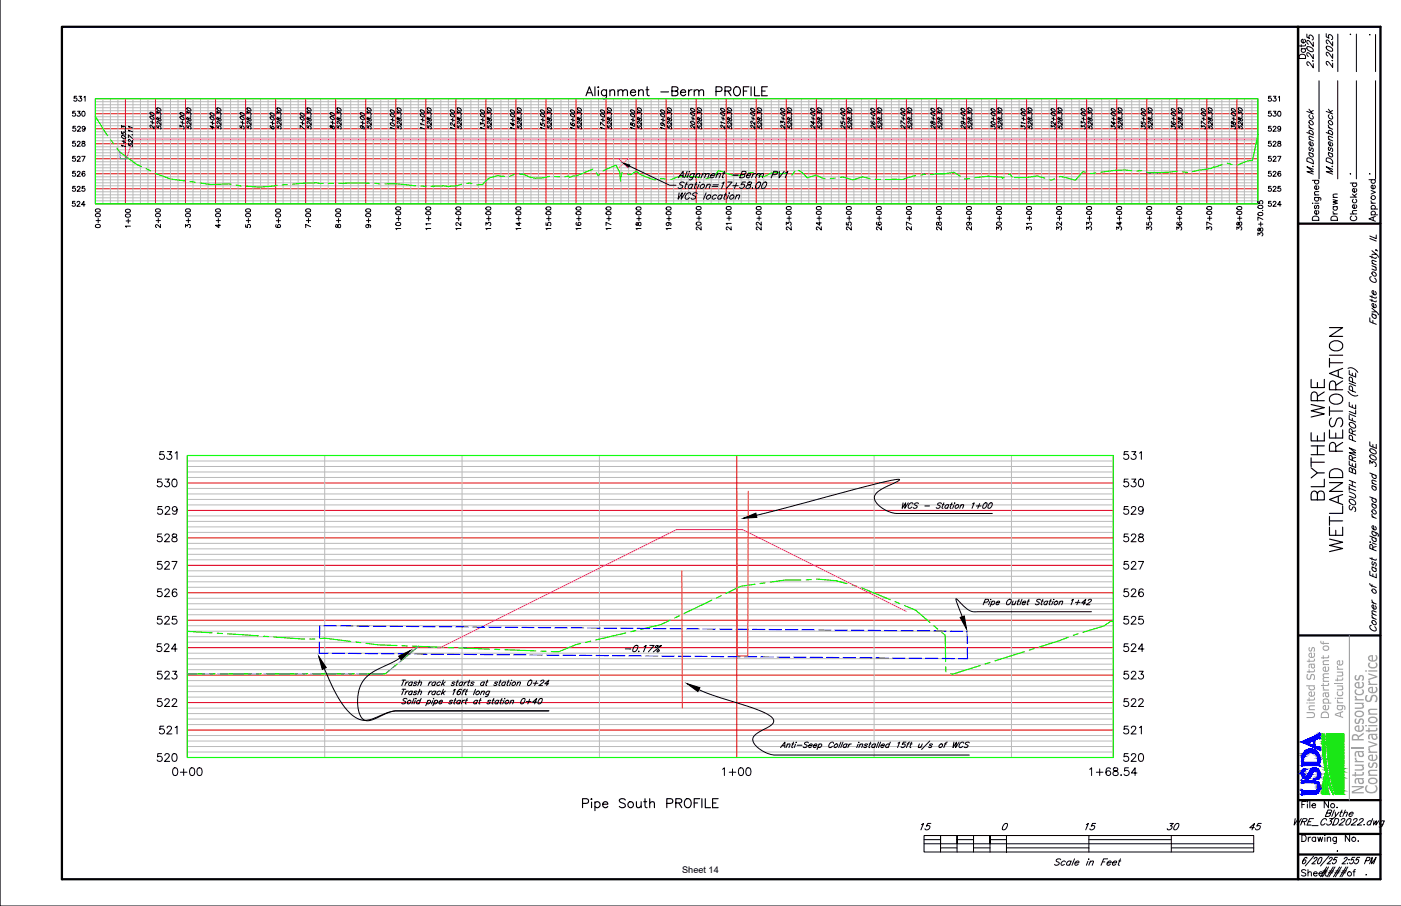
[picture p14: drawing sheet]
<svg xmlns="http://www.w3.org/2000/svg" width="432mm" height="279mm" viewBox="0 0 432 279" stroke-linecap="round" stroke-linejoin="round" font-family="sans-serif">
<defs><g id="words">
<g font-size="7.9">
<text x="409.6" y="155.2" transform="rotate(-90 409.6 155.2)">BLYTHE WRE</text>
<text x="415.2" y="171.4" transform="rotate(-90 415.2 171.4)">WETLAND RESTORATION</text>
</g>
<text font-size="6.6" x="406" y="271.6">####</text>
<text font-size="6.2" fill="#989898" x="420.3" y="245.1" transform="rotate(-90 420.3 245.1)">Natural Resources</text>
<text font-size="6.2" x="424.5" y="244.9" transform="rotate(-90 424.5 244.9)">Conservation Service</text>
<g font-size="5.3">
<text x="403.6" y="19.4" transform="rotate(-90 403.6 19.4)">Date</text>
<text x="412" y="21.9" transform="rotate(-90 412 21.9)">2.2025</text>
<text x="413.5" y="69.1" transform="rotate(-90 413.5 69.1)">Drawn</text>
<text x="419.5" y="69.1" transform="rotate(-90 419.5 69.1)">Checked</text>
<text x="282.9" y="257.2">15</text>
<text x="333.7" y="257.2">15</text>
<text x="358.8" y="257.2">30</text>
<text x="384.2" y="257.2">45</text>
</g>
<g font-size="4.2" fill="#989898">
<text x="405.2" y="221.7" transform="rotate(-90 405.2 221.7)">United States</text>
<text x="409.6" y="221.8" transform="rotate(-90 409.6 221.8)">Department of</text>
<text x="414" y="221.5" transform="rotate(-90 414 221.5)">Agriculture</text>
</g>
<g font-size="3.1">
<text x="415.2" y="12">.</text>
<text x="415.2" y="55">.</text>
<text x="421.2" y="55">.</text>
</g>
<text font-size="2.8" x="210.3" y="269.2">Sheet 14</text>
<g font-size="2.6">
<text x="421.2" y="12">.</text>
<text x="420.2" y="270.9">.</text>
</g>
</g></defs>
<!-- layer: 1.C3d.Prof.south pipe -->
<g fill="none" stroke="#000" stroke-width=".35">
<path d="M179.5 247.8h1.2a.73 .73 0 0 0 .7-.8 .73 .73 0 0 0-.7-.7h-1.2v2.8M182.3 247.4v1.7M182.3 246.3v.3zM183.4 247.6a.89 .89 0 0 1 1.3-.1 .89 .89 0 0 1 0 1.3 .89 .89 0 0 1-1.3-.1M183.4 247.2v2.8M185.7 248h1.6a.85 .85 0 0 0-1.2-.7 .85 .85 0 0 0-.2 1.4 .84 .84 0 0 0 1.4 0M192.7 246.7a1.04 1.04 0 0 0-1-.4 1.04 1.04 0 0 0-.8 .7l.2 .4 1.4 .5 .2 .8a1.23 1.23 0 0 1-1.8 0M196.2 247.2l.1 1.7 .6 .2 .7-.6M197.6 247.2v1.9M198.4 247.2h.9M198.8 246.3v2.2l.1 .4 .6 .2M200.2 247.8l.7-.6 .7 .2 .1 1.7"/>
<path d="M200.2 246.3v2.8M205.5 247.8h1.2a.73 .73 0 0 0 .7-.8 .73 .73 0 0 0-.7-.7h-1.2v2.8M208.3 247.6l1.6-.1 .2-.4-.1-.5-.5-.3h-1.2v2.8M209.2 247.6l.9 1.5M211.4 246.4a1.33 1.33 0 0 1 1.6 .6 1.33 1.33 0 0 1-.2 1.7 1.02 1.02 0 0 1-1.2 .3 1.02 1.02 0 0 1-.7-1l.2-1zM214 247.6h1M215.7 246.3h-1.7v2.8M216.3 246.3v2.8M217.4 246.3v2.8h1.6M219.6 247.6h1.1M221.3 246.3h-1.7v2.8h1.7"/>
<circle cx="194.4" cy="248.1" r=".91"/>
</g>
<path d="M57.7 140.5h285.4v93.1h-285.4zM57.7 157.4h285.4M57.7 148.9h285.4M227.1 140.5v93.1M57.7 174.3h285.4M57.7 165.9h285.4M57.7 199.7h285.4M57.7 191.3h285.4M57.7 182.8h285.4M57.7 216.7h285.4M57.7 208.2h285.4M57.7 225.1h285.4" fill="none" stroke="#d00" stroke-width=".31"/>
<g fill="none" stroke="#bababa" stroke-width=".31">
<path d="M57.7 159.1h285.4M57.7 155.7h285.4M57.7 154h285.4M57.7 152.3h285.4M57.7 150.6h285.4M57.7 147.2h285.4M57.7 145.6h285.4M57.7 143.9h285.4M57.7 142.2h285.4M100.1 140.5v93.1M142.4 140.5v93.1M184.7 140.5v93.1"/>
<path d="M269.4 140.5v93.1M311.7 140.5v93.1M57.7 179.4h285.4M57.7 177.7h285.4M57.7 176h285.4M57.7 172.6h285.4M57.7 171h285.4M57.7 169.3h285.4M57.7 167.6h285.4M57.7 164.2h285.4M57.7 162.5h285.4M57.7 160.8h285.4"/>
<path d="M57.7 198h285.4M57.7 196.4h285.4M57.7 194.7h285.4M57.7 193h285.4M57.7 189.6h285.4M57.7 187.9h285.4M57.7 186.2h285.4M57.7 184.5h285.4M57.7 181.1h285.4M57.7 218.4h285.4M57.7 215h285.4M57.7 213.3h285.4"/>
<path d="M57.7 211.6h285.4M57.7 209.9h285.4M57.7 206.5h285.4M57.7 204.8h285.4M57.7 203.1h285.4M57.7 201.4h285.4M57.7 231.9h285.4M57.7 230.2h285.4M57.7 228.5h285.4M57.7 226.8h285.4M57.7 223.4h285.4M57.7 221.8h285.4"/>
<path d="M57.7 220.1h285.4"/>
</g>
<path d="M57.7 140.5h285.4v93.1h-285.4z" fill="none" stroke="#0f0" stroke-width=".35"/>
<g fill="none" stroke="#000" stroke-width=".31">
<path d="M50.5 139.3h-1.2l-.1 1a.85 .85 0 0 1 1.3 0 .85 .85 0 0 1-.2 1.3 .85 .85 0 0 1-1.2-.4M51.6 139.3h1.3l-.7 .9a.8 .8 0 0 1 .6 1.3 .8 .8 0 0 1-1.4-.3M54 139.7l.6-.4v2.4M347.7 139.3h-1.2l-.1 1a.84 .84 0 0 1 1.3 0 .84 .84 0 0 1-.1 1.2 .84 .84 0 0 1-1.3-.3M348.8 139.3h1.3l-.7 .9a.79 .79 0 0 1 .6 1.3 .79 .79 0 0 1-1.4-.3M351.2 139.7l.6-.4v2.4M49.8 147.7h-1.1l-.2 1.1a.84 .84 0 0 1 1.3 0 .84 .84 0 0 1-.1 1.2 .84 .84 0 0 1-1.3-.3M49.9 156.2h-1.1l-.1 1a.84 .84 0 0 1 1.2 0 .84 .84 0 0 1-.1 1.3 .84 .84 0 0 1-1.3-.4M50.9 156.8l.5-.6h.4l.5 .5-.3 .8-1.2 1.1h1.6M50.9 147.7h1.3l-.7 1a.79 .79 0 0 1 .6 1.2 .79 .79 0 0 1-1.4-.2M53.3 147.9a.77 .77 0 0 1 1.2 .3l.1 .6a1.03 1.03 0 0 1-.9 1.3 1.53 1.53 0 0 1-.4-2.2zM54.6 157a.74 .74 0 0 1-1 .6 .74 .74 0 0 1-.3-1.1 .74 .74 0 0 1 1.2 0 1.27 1.27 0 0 1-.8 2.1l-.5-.3"/>
<path d="M347.7 156.2h-1.2l-.1 1a.84 .84 0 0 1 1.3 0 .84 .84 0 0 1-.1 1.3 .84 .84 0 0 1-1.3-.4M347.7 147.7h-1.2l-.1 1.1a.84 .84 0 0 1 1.3-.1 .84 .84 0 0 1-.1 1.3 .84 .84 0 0 1-1.3-.3M348.7 156.8l.5-.6h.4l.5 .5-.4 .8-1.1 1.1h1.6M348.8 147.7h1.3l-.7 1a.79 .79 0 0 1 .6 1.2 .79 .79 0 0 1-1.4-.2M351.2 147.9a.77 .77 0 0 1 1.1 .3l.2 .6a1.03 1.03 0 0 1-1 1.3 1.51 1.51 0 0 1-.3-2.2zM352.3 157a.74 .74 0 0 1-1 .6 .74 .74 0 0 1-.3-1.1 .74 .74 0 0 1 1.2 0 1.27 1.27 0 0 1-.8 2.1l-.4-.3M49.8 173.1h-1.1l-.2 1.1a.84 .84 0 0 1 1.3 0 .84 .84 0 0 1-.1 1.2 .84 .84 0 0 1-1.3-.3M49.8 164.7h-1.1l-.2 1a.84 .84 0 0 1 1.3 0 .84 .84 0 0 1-.1 1.2 .84 .84 0 0 1-1.3-.3M50.8 173.7l.5-.6h.4l.5 .5-.4 .8-1.1 1.1h1.6M50.8 165.2l.5-.5h.4l.5 .4-.4 .8-1.1 1.2h1.6M53 173.1h1.6l-1.2 2.4M53.2 164.8a.48 .48 0 0 0 .2 .8l.5 .1a.69 .69 0 0 1 .7 .6 .69 .69 0 0 1-.6 .8h-.5a.69 .69 0 0 1-.6-.8 .69 .69 0 0 1 .8-.6l.6-.2 .2-.5a.9 .9 0 0 0-1.3-.2z"/>
<path d="M347.7 173.1h-1.2l-.1 1.1a.84 .84 0 0 1 1.3-.1 .84 .84 0 0 1-.1 1.3 .84 .84 0 0 1-1.3-.3M347.7 164.7h-1.2l-.1 1a.84 .84 0 0 1 1.3 0 .84 .84 0 0 1-.1 1.2 .84 .84 0 0 1-1.3-.3M348.7 173.7l.5-.6h.4l.5 .5-.4 .8-1.1 1.1h1.6M348.7 165.2l.5-.5h.4l.5 .4-.4 .8-1.1 1.2h1.6M350.9 173.1h1.6l-1.2 2.4M351.1 164.8a.48 .48 0 0 0 .2 .8l.5 .1a.69 .69 0 0 1 .7 .6 .69 .69 0 0 1-.6 .8h-.5a.69 .69 0 0 1-.6-.8 .69 .69 0 0 1 .7-.6l.5-.1a.48 .48 0 0 0 .2-.8zM49.7 198.5h-1.2l-.1 1.1a.85 .85 0 0 1 1.3 0 .85 .85 0 0 1-.2 1.2 .85 .85 0 0 1-1.2-.3M49.8 190.1h-1.1l-.2 1a.84 .84 0 0 1 1.3 0 .84 .84 0 0 1-.1 1.2 .84 .84 0 0 1-1.3-.3M49.8 181.6h-1.1l-.2 1a.84 .84 0 0 1 1.3 0 .84 .84 0 0 1-.1 1.3 .84 .84 0 0 1-1.3-.4M50.7 199.1l.5-.6h.4l.5 .5-.4 .8-1.1 1.1h1.6M50.8 190.6l.5-.5h.4l.5 .4-.4 .8-1.1 1.2h1.6M50.8 182.2l.5-.6h.4l.5 .5-.4 .8-1.1 1.1h1.6"/>
<path d="M54.3 190.1h-1.1l-.1 1a.84 .84 0 0 1 1.3 0 .84 .84 0 0 1-.2 1.2 .84 .84 0 0 1-1.2-.3M54.5 181.9a.7 .7 0 0 0-1.1-.2 1.36 1.36 0 0 0 .5 2.3 .74 .74 0 0 0 .7-.8 .74 .74 0 0 0-.8-.7 .74 .74 0 0 0-.7 .7M347.7 198.5h-1.2l-.1 1.1a.84 .84 0 0 1 1.3-.1 .84 .84 0 0 1-.1 1.3 .84 .84 0 0 1-1.3-.3M347.7 190.1h-1.2l-.1 1a.84 .84 0 0 1 1.3 0 .84 .84 0 0 1-.1 1.2 .84 .84 0 0 1-1.3-.3M347.7 181.6h-1.2l-.1 1a.84 .84 0 0 1 1.3 0 .84 .84 0 0 1-.1 1.3 .84 .84 0 0 1-1.3-.4M348.7 199.1l.5-.6h.4l.5 .5-.4 .8-1.1 1.1h1.6M348.7 190.6l.5-.5h.4l.5 .4-.4 .8-1.1 1.2h1.6M348.7 182.2l.5-.6h.4l.5 .5-.4 .8-1.1 1.1h1.6M352.2 190.1h-1.1l-.1 1a.85 .85 0 0 1 1.3 0 .85 .85 0 0 1-.2 1.3 .85 .85 0 0 1-1.2-.4M352.3 181.9a.68 .68 0 0 0-.6-.3 .68 .68 0 0 0-.6 .5 1.39 1.39 0 0 0 .6 1.9 .74 .74 0 0 0 .8-.7 .74 .74 0 0 0-.7-.8 .74 .74 0 0 0-.8 .7M49.8 215.5h-1.1l-.2 1a.84 .84 0 0 1 1.3 0 .84 .84 0 0 1-.1 1.2 .84 .84 0 0 1-1.3-.3M49.8 207h-1.1l-.2 1a.84 .84 0 0 1 1.3 0 .84 .84 0 0 1-.1 1.3 .84 .84 0 0 1-1.3-.4"/>
<path d="M50.8 216l.5-.5h.4l.5 .4-.4 .8-1.1 1.2h1.6M50.8 207.6l.5-.6h.4l.5 .5-.4 .8-1.1 1.1h1.6M53.1 216l.4-.5h.5l.5 .4-.4 .8-1.1 1.2h1.6M53.2 207h1.3l-.7 .9a.79 .79 0 0 1 .6 1.3 .79 .79 0 0 1-1.4-.3M54.6 200.1h-1.7l1.1-1.6v2.4M347.7 215.5h-1.2l-.1 1a.84 .84 0 0 1 1.3 0 .84 .84 0 0 1-.1 1.2 .84 .84 0 0 1-1.3-.3M347.7 207h-1.2l-.1 1a.84 .84 0 0 1 1.3 0 .84 .84 0 0 1-.1 1.3 .84 .84 0 0 1-1.3-.4M348.7 216l.5-.5h.4l.5 .4-.4 .8-1.1 1.2h1.6M348.7 207.6l.5-.6h.4l.5 .5-.4 .8-1.1 1.1h1.6M351 216l.4-.5h.5l.4 .4-.3 .8-1.1 1.2h1.6M351.1 207h1.2l-.6 .9a.8 .8 0 0 1 .5 1.3 .8 .8 0 0 1-1.3-.3M352.6 200.1h-1.7l1.1-1.6v2.4"/>
<path d="M49.8 232.4h-1.1l-.2 1a.84 .84 0 0 1 1.3 0 .84 .84 0 0 1-.1 1.3 .84 .84 0 0 1-1.3-.4M50.5 223.9h-1.2l-.1 1.1a.85 .85 0 0 1 1.3 0 .85 .85 0 0 1-.2 1.2 .85 .85 0 0 1-1.2-.3M50.8 233l.5-.6h.4l.5 .5-.4 .8-1.1 1.1h1.6M51.5 224.5l.5-.6h.4l.5 .5-.4 .8-1.1 1.1h1.6M53.3 232.5a.77 .77 0 0 1 1.2 .4l.1 .5a1.03 1.03 0 0 1-.9 1.4 1.53 1.53 0 0 1-.4-2.3zM53.5 236.9a.77 .77 0 0 1 1.2 .3 1.12 1.12 0 0 1 .1 1.4 1.12 1.12 0 0 1-1.3 .5 1.81 1.81 0 0 1 0-2.2zM54 224.4l.6-.5v2.4M55.6 238.1h2M56.6 237.1v2.1M58.8 236.9a.77 .77 0 0 1 1.1 .3l.1 .6a1.03 1.03 0 0 1-.9 1.4 1.51 1.51 0 0 1-.3-2.3zM61 236.9a.77 .77 0 0 1 1.2 .3 1.12 1.12 0 0 1 .1 1.4 1.12 1.12 0 0 1-1.3 .5 1.81 1.81 0 0 1 0-2.2zM222.7 237.2l.6-.4v2.4"/>
<path d="M224.7 238.1h2.1M225.8 237.1v2.1M227.9 236.9a.78 .78 0 0 1 1.2 .3 1.12 1.12 0 0 1 .1 1.4 1.12 1.12 0 0 1-1.3 .5l-.3-1zM230.2 236.9a.78 .78 0 0 1 1.1 .3l.1 .6a1.02 1.02 0 0 1-.9 1.4 1.53 1.53 0 0 1-.3-2.3zM335.9 237.2l.5-.4v2.4M337.9 238.1h2.1M338.9 237.1v2.1M342.2 237.1a.68 .68 0 0 0-.6-.3 .68 .68 0 0 0-.6 .4 1.39 1.39 0 0 0 .5 2 .74 .74 0 0 0 .8-.7 .74 .74 0 0 0-.6-.8 .74 .74 0 0 0-.8 .7M343.2 236.9v.7l.7 .2a.69 .69 0 0 1 .7 .6 .69 .69 0 0 1-.5 .8h-.5a.69 .69 0 0 1-.6-.8 .69 .69 0 0 1 .7-.6l.5-.1a.48 .48 0 0 0 .2-.8zM345.5 238.9v.3zM347.7 232.4h-1.2l-.1 1a.84 .84 0 0 1 1.3 0 .84 .84 0 0 1-.1 1.3 .84 .84 0 0 1-1.3-.4M347.7 223.9h-1.2l-.1 1.1a.84 .84 0 0 1 1.3-.1 .84 .84 0 0 1-.1 1.3 .84 .84 0 0 1-1.3-.3"/>
<path d="M347.8 236.8h-1.1l-.1 1a.85 .85 0 0 1 1.2 0 .85 .85 0 0 1-.1 1.3 .85 .85 0 0 1-1.3-.4M348.7 233l.5-.6h.4l.5 .5-.4 .8-1.1 1.1h1.6M348.7 224.5l.5-.6h.4l.5 .5-.4 .8-1.1 1.1h1.6M350.4 238.4h-1.7l1.1-1.6v2.4M351.2 224.4l.6-.5v2.4M351.2 232.5a.77 .77 0 0 1 1.1 .4l.2 .5a1.03 1.03 0 0 1-1 1.4 1.51 1.51 0 0 1-.3-2.3z"/>
</g>
<!-- layer: 1.C3d.Prof -->
<g fill="none" stroke="#0f0" stroke-width=".35">
<path d="M29.4 35.9l3.8 6M34.1 43.1l1 1.3M36 45.7l1.4 1.6 4.8 3.4 1.4 .7M45 52l1.4 .7M47.8 53.5l1.5 .5a18.8 18.8 0 0 0 5.9 1.5l1.8 .3M58.6 56l1.6 .2M61.7 56.4l3.3 .5 6.2-.1M72.8 57.1l1.5 .3M85.4 57.1l-5.2 .6-4.3-.3M88.5 56.9l-1.5 .1M99.6 56.6l-2-.2-7.5 .4M101.2 56.5h1.6"/>
<path d="M113.9 56.5h-9.5M115.5 56.5l1.6 .2M118.6 56.7h4.1l5.4 .6M129.7 57.4h1.6M142.3 56.8a16 16 0 0 1-6.4 .5l-3 .2M143.9 56.6l.9-.2 .6 .2M155.5 54.4l-2-.3-.9 .3a5.7 5.7 0 0 0-4 2.6h-1.6M158.5 53.8l-1.4 .6M160.1 53.7h1a10.3 10.3 0 0 0 8.2 .7M170.9 54.4l1.6 .1M182.8 52.2l-5.2 2.1h-1l-1.1 .4-.3-.4-1.1 .2M183.7 53.3l.7 .9 .3-.4"/>
<path d="M185.9 52.7l3.9-1.7 1.2 2.1 .3 2.8M191.9 53.3h-.3l-.1 1.3M193.4 53.7l.9 .2 1.9-1 1 .9 4 1.5 .8 .1M203.6 55.1l1.6 .1M216.1 54.8a25.6 25.6 0 0 0-7.3-.2l-2.1 .7M219.1 54.7l-1.5 .4M229.1 53.9a8.9 8.9 0 0 1-6.6-1l-1.1-.3-.9 1.3M232.1 53.2l-1.5 .3M242.5 53.6l-.9-.2-.9 .3-1-.6-2.1 .3-2.2 1.1-1.8-.6M245 52.8l-.8 1.2-.2-.1M246 52.5l1.1 .6 1.2 1.2a.81 .81 0 0 0 1.4 .2l1-.2a.77 .77 0 0 1 1.2-.1l2.4 .9M257.4 54.9l-1.5 .1"/>
<path d="M259 54.7a3.4 3.4 0 0 1 2.5 .4l1.5 .4 2.9-1 2.3 .6M269.8 55.3h1.5M282.2 54.2l-.7 .1a11.5 11.5 0 0 1-6.6 1h-2M285.2 53.8l-.7-.1-.7 .3M286.8 53.8l4.3-.2 2.9-.5 2 1.2M298.9 55.1h-1.6M309.5 54.6l-.6 .4v-.4a21.2 21.2 0 0 0-8.5 .2M310.9 53.8l.3-.2 .7 1M312.6 54.8h3.5l3.6-.5 2.3 .7M325 55.2l-.8 .3-.7-.1M334.6 53.1l-.8-.2-2.3 2.7-4.6-1.2-.4 .2M337.7 53.3l-1.5 .2"/>
<path d="M348.8 52.6a29.8 29.8 0 0 0-9.5 .5M351.9 52.6l-1.5 .1M362.8 52.8l-6.1 .5h-2.9l-.4-.3M364.4 53l1.6 .2M376.7 50.7l-2.3 .9-.5-.1-.6 .4-5.8 1M378.2 50.4l1.6 .3M387.7 41.4l-1.7 8-1.5 .2-3.2 1.3M235.8 179.7l-1.5 .3M246.9 178.9h-4.8l-4.7 .6M250.1 178.7l-1.6 .1M251.6 178.6a41.1 41.1 0 0 1 9.4 1.4M57.7 194.7l7.7 .5"/>
<path d="M67 195.3l1.5 .1M70.1 195.5l9.5 .6M81.2 196.2l1.6 .1M84.4 196.4l9.5 .7M97.1 197l-1.6 .1M98.6 196.9l1.6-.1 7.9 1M109.7 198l1.6 .2M112.8 198.4l3.6 .5 5.9 .2M123.9 199.1l1.6 .1M127.1 199.3l9.5 .3M129 199.3l-5.4 4.5M138.2 199.7h1.6"/>
<path d="M141.4 199.8l9.5 .4M179 198.5l-1.6 .3-5.2 2.2-2.3-.1M182 197.7l-1.5 .4M192.9 195.2l-9.3 2.2M196 194.5l-1.6 .3M206.5 191.3l-2.8 1.3-6.2 1.5M209.4 189.9l-1.4 .7M219.4 185.1l-8.6 4.1M222.3 183.7l-1.4 .7M232.7 180.2l-4.3 .6-4.7 2.2M262.6 180.4l1.5 .4M265.6 181.3l8.8 3.6"/>
<path d="M275.9 185.5l1.4 .7M278.8 186.8l3.4 1.4 4.4 3.8M287.8 193l1.2 1M290.3 195.1l1 .7 .2 8.2M329.3 196.5l-9 3M332.3 195.5l-1.5 .4M343.1 191.6h-.8l-2 1.4-6.5 2M57.7 207.8h5.4M64.7 207.8h1.6M67.9 207.8h9.5M79 207.8h1.6M82.2 207.8h9.5"/>
<path d="M93.3 207.8h1.6M96.5 207.8h9.5M107.6 207.8h1.6M119.9 206.8l-1.1 1h-8M122.4 204.8l-1.2 1M152.5 200.2l1.6 .1M155.6 200.4l9.6 .3M166.7 200.8l1.6 .1M291.5 205.6v1.6M302.1 205.2l-8.5 2.7-.6-.2M305.1 204.3l-1.5 .5M315.7 201l-9.1 2.8"/>
<path d="M318.7 200l-1.5 .5"/>
</g>
<path d="M279.3 188.6l-50.5-25.3h-20.3l-72.9 36.5-.8 .1" fill="none" stroke="#f0f" stroke-width=".35"/>
<!-- layer: 1.C3d.Prof.pipe FL -->
<g fill="none" stroke="#00f" stroke-width=".35">
<path d="M98.4 201.4l2.7 .1M102.4 201.5h3.8M107.5 201.5h3.8M112.6 201.5l3.8 .1M117.6 201.6h3.9M122.7 201.6l3.8 .1M127.8 201.7h3.8M132.9 201.7l3.8 .1M138 201.8h3.8M143 201.8h3.9M148.1 201.9h3.8M153.2 201.9h3.8"/>
<path d="M158.3 201.9l3.8 .1M163.4 202h3.8M168.4 202l3.9 .1M173.5 202.1h3.8M178.6 202.1h3.8M183.7 202.2h3.8M188.8 202.2h3.8M193.8 202.2l3.9 .1M198.9 202.3h3.8M204 202.3l3.8 .1M209.1 202.4h3.8M214.2 202.4h3.8"/>
<path d="M219.2 202.5h3.9M224.3 202.5h3.8M229.4 202.5l3.8 .1M234.5 202.6h3.8M239.6 202.6l3.8 .1M244.6 202.7h3.9M249.7 202.7h3.8M254.8 202.8h3.8M259.9 202.8h3.8M265 202.8l3.8 .1M270 202.9h3.8M275.1 202.9l3.8 .1"/>
<path d="M280.2 203h3.8M285.3 203l3.8 .1M290.4 203.1h3.8M295.4 203.1h2.8"/>
</g>
<!-- layer: 1.C3d.Prof.Text -->
<g fill="none" stroke="#000" stroke-width=".31">
<path d="M37.5 39.3v-.6l.4 .5v-.2a.49 .49 0 0 1 .7 .2 .49 .49 0 0 1-.1 .6M39.8 39.3l-.2-.4 1.2 .5M46.3 35.8a.87 .87 0 0 1 1.1 1 .87 .87 0 0 1-1.1-1zM46.3 34.6a.86 .86 0 0 1 1.1 1 .86 .86 0 0 1-1.1-1zM46.4 37.5l1.1 .5M46.9 37.2v1.1M47.5 38.9v.9l-1-1.2a.39 .39 0 0 0-.3 .4 .39 .39 0 0 0 .3 .3M48.3 38.6v.6l.6 .3-.1-.5a.48 .48 0 0 1 .7 .1 .48 .48 0 0 1-.1 .7M48.3 35v-.7l.5 .6v-.2a.5 .5 0 0 1 .7 .2 .5 .5 0 0 1-.1 .6M48.4 36.2v.6l.4 .2 .1-.3a.39 .39 0 0 1 .7 0 .39 .39 0 0 1-.4 .6l-.4-.9zM48.4 33.3a.86 .86 0 0 1 1.2 .9 .87 .87 0 0 1-1.2-.9zM49.5 36.1h.1"/>
<path d="M49.6 37.8v.9l-1-1.2a.4 .4 0 0 0-.3 .4 .4 .4 0 0 0 .3 .3M55.5 39.2v-.6l.5 .5v-.2a.5 .5 0 0 1 .6 .2 .5 .5 0 0 1-.1 .7M55.5 35.9a.72 .72 0 0 1 .9 .2 .72 .72 0 0 1 .1 .8l-.8-.3zM55.5 34.7a.72 .72 0 0 1 .9 .2 .72 .72 0 0 1 .1 .8l-.8-.3zM55.7 37.6l1 .5M56.2 37.3v1.1M57.6 38.6v.6l.5 .3-.1-.5a.48 .48 0 0 1 .7 .1 .48 .48 0 0 1-.1 .7M57.6 35v-.7l.5 .6v-.2a.5 .5 0 0 1 .7 .2 .5 .5 0 0 1-.2 .6M57.7 36.2v.6l.3 .2 .1-.3a.39 .39 0 0 1 .7 0 .39 .39 0 0 1-.4 .6l-.4-.9zM57.7 33.3a.72 .72 0 0 1 .8 .1 .72 .72 0 0 1 .1 .9l-.8-.3zM58.7 36.1h.1M58.9 37.8v.9l-1.1-1.2a.4 .4 0 0 0-.2 .4 .4 .4 0 0 0 .3 .3"/>
<path d="M64.8 36a.87 .87 0 0 1 1.1 1 .87 .87 0 0 1-1.1-1zM64.8 34.8a.87 .87 0 0 1 1.1 1 .87 .87 0 0 1-1.1-1zM64.9 37.7l1.1 .4M65.5 37.4v1M65.6 38.9v.9l-.9-1 1.3 .5M66.9 38.6v.6l.5 .3-.1-.5a.48 .48 0 0 1 .7 .1 .48 .48 0 0 1-.1 .7M66.9 35v-.7l.4 .6v-.2a.49 .49 0 0 1 .7 .2 .49 .49 0 0 1-.1 .6M66.9 36.2l.1 .7 .3 .1 .1-.3a.39 .39 0 0 1 .7 0 .39 .39 0 0 1-.4 .6l-.4-.9zM66.9 33.3a.86 .86 0 0 1 1.2 .9 .87 .87 0 0 1-1.2-.9zM68 36.1h.1M68.1 37.8v.9l-1-1.2a.4 .4 0 0 0-.2 .4 .4 .4 0 0 0 .3 .3M74 38.6v.6l.5 .3-.1-.5a.48 .48 0 0 1 .7 .1 .48 .48 0 0 1-.1 .7"/>
<path d="M74.1 35.9a.87 .87 0 0 1 1.1 1 .87 .87 0 0 1-1.1-1zM74.1 34.7a.87 .87 0 0 1 1.1 1 .87 .87 0 0 1-1.1-1zM74.2 37.6l1.1 .5M74.7 37.3v1.1M76.1 38.6v.6l.6 .3-.2-.5a.48 .48 0 0 1 .8 .1 .48 .48 0 0 1-.2 .7M76.1 35v-.7l.5 .6v-.2a.49 .49 0 0 1 .7 .2 .49 .49 0 0 1-.2 .6M76.2 36.2v.6l.4 .1a.4 .4 0 0 1 .4-.5 .4 .4 0 0 1 .4 .5v.2a.5 .5 0 0 1-.7 .1 .5 .5 0 0 1-.1-.7zM76.2 33.3a.86 .86 0 0 1 1.1 .9 .87 .87 0 0 1-1.1-.9zM77.3 36.1h.1M77.4 37.8v.9l-1-1.2a.4 .4 0 0 0-.3 .4 .4 .4 0 0 0 .3 .3M83.3 36a.86 .86 0 0 1 1.2 1 .87 .87 0 0 1-1.2-1zM83.3 34.8a.87 .87 0 0 1 1.2 1 .88 .88 0 0 1-1.2-1z"/>
<path d="M83.4 38.7l-.1 .1a.78 .78 0 0 0 .4 .8 .78 .78 0 0 0 .8-.1 .43 .43 0 0 0-.2-.5 .43 .43 0 0 0-.6 .2l.4 .5M83.4 37.7l1.1 .5M84 37.4v1.1M85.4 38.6v.6l.5 .3-.1-.5a.48 .48 0 0 1 .7 .1 .48 .48 0 0 1-.1 .7M85.4 35v-.7l.5 .6v-.2a.5 .5 0 0 1 .6 .2 .5 .5 0 0 1-.1 .6M85.4 36.2v.6l.4 .2 .1-.3a.39 .39 0 0 1 .7 0 .39 .39 0 0 1-.4 .6l-.4-.9zM85.4 33.3a.86 .86 0 0 1 1.2 .9 .88 .88 0 0 1-1.2-.9zM86.5 36.1h.1M86.6 37.8v.9l-1-1.2a.4 .4 0 0 0-.2 .3 .4 .4 0 0 0 .3 .4M92.5 39.5v-.8l1.3 1.1M92.6 36.1a.87 .87 0 0 1 1.1 .9 .87 .87 0 0 1-1.1-.9zM92.6 34.9a.86 .86 0 0 1 1.1 .9 .86 .86 0 0 1-1.1-.9z"/>
<path d="M92.7 37.8l1.1 .4M93.2 37.4v1.1M94.6 38.6v.6l.6 .3-.1-.5a.48 .48 0 0 1 .7 .1 .48 .48 0 0 1-.1 .7M94.6 35v-.7l.5 .6v-.2a.5 .5 0 0 1 .7 .2 .5 .5 0 0 1-.1 .6M94.7 36.2v.6l.4 .2 .1-.3a.39 .39 0 0 1 .7 0 .39 .39 0 0 1-.4 .6l-.4-.9zM94.7 33.3a.86 .86 0 0 1 1.1 .9 .87 .87 0 0 1-1.1-.9zM95.8 36.1h.1M95.9 37.8v.9l-1-1.2a.4 .4 0 0 0-.3 .4 .4 .4 0 0 0 .3 .3M101.8 38.7v.6h.5a.4 .4 0 0 1 .4-.4 .4 .4 0 0 1 .3 .4v.3a.51 .51 0 0 1-.6 0 .51 .51 0 0 1-.1-.7zM101.8 35.9a.88 .88 0 0 1 1.2 1 .87 .87 0 0 1-1.2-1zM101.8 34.7a.88 .88 0 0 1 1.2 1 .87 .87 0 0 1-1.2-1zM101.9 37.6l1.1 .5"/>
<path d="M102.5 37.3v1.1M103.9 38.6v.6l.5 .3-.1-.5a.48 .48 0 0 1 .7 .1 .48 .48 0 0 1-.1 .7M103.9 35v-.7l.5 .6v-.2a.49 .49 0 0 1 .6 .2 .49 .49 0 0 1-.1 .6M103.9 36.2l.2 .7 .2 .1 .1-.3a.39 .39 0 0 1 .7 0 .39 .39 0 0 1-.4 .6l-.4-.9zM103.9 33.3a.87 .87 0 0 1 1.2 .9 .87 .87 0 0 1-1.2-.9zM105 36.1h.1M105.2 37.8v.9l-1.1-1.2a.4 .4 0 0 0-.2 .4 .4 .4 0 0 0 .3 .3M111.1 36a.86 .86 0 0 1 1.1 .9 .86 .86 0 0 1-1.1-.9zM111.1 34.8a.87 .87 0 0 1 1.1 .9 .86 .86 0 0 1-1.1-.9zM111.2 37.7l1.1 .4M111.5 38.8l.3 .5a.38 .38 0 0 1-.6 .1 .38 .38 0 0 1 .3-.6l.7 .5-.1 .5M111.8 37.3v1.1"/>
<path d="M113.1 38.6v.6l.6 .3-.1-.5a.48 .48 0 0 1 .7 .1 .48 .48 0 0 1-.1 .7M113.1 35v-.7l.5 .6v-.2a.49 .49 0 0 1 .7 .2 .49 .49 0 0 1-.1 .6M113.2 36.2l.1 .7 .3 .1 .1-.3a.39 .39 0 0 1 .7 0 .39 .39 0 0 1-.4 .6l-.4-.9zM113.2 33.3a.86 .86 0 0 1 1.2 .9 .87 .87 0 0 1-1.2-.9zM114.3 36.1h.1M114.4 37.8v.9l-1-1.2a.4 .4 0 0 0-.3 .4 .4 .4 0 0 0 .4 .3M120.4 37.9a.87 .87 0 0 1 1.1 .9 .86 .86 0 0 1-1.1-.9zM120.4 35.1a.86 .86 0 0 1 1.1 1 .86 .86 0 0 1-1.1-1zM120.4 33.9a.87 .87 0 0 1 1.1 1 .87 .87 0 0 1-1.1-1zM120.5 36.8l1.1 .4M120.5 39.7l-.2-.4 1.3 .5M121 36.5v1.1"/>
<path d="M122.4 38.6v.6l.5 .3-.1-.5a.48 .48 0 0 1 .7 .1 .48 .48 0 0 1-.1 .7M122.4 35v-.7l.5 .6v-.2a.49 .49 0 0 1 .7 .2 .49 .49 0 0 1-.2 .6M122.5 36.2v.6l.4 .1a.4 .4 0 0 1 .4-.5 .4 .4 0 0 1 .4 .5v.2a.5 .5 0 0 1-.7 .1 .5 .5 0 0 1-.1-.7zM122.5 33.3a.86 .86 0 0 1 1.1 .9 .87 .87 0 0 1-1.1-.9zM123.6 36.1h.1M123.7 37.8v.9l-1-1.2a.4 .4 0 0 0-.3 .4 .4 .4 0 0 0 .3 .3M129.6 35.1a.86 .86 0 0 1 1.2 1 .87 .87 0 0 1-1.2-1zM129.6 33.9a.87 .87 0 0 1 1.2 1 .88 .88 0 0 1-1.2-1zM129.7 36.8l1.1 .4M129.8 39.7l-.2-.4 1.2 .5M129.8 38.4l-.2-.4 1.2 .6M130.3 36.5v1.1"/>
<path d="M131.7 38.6v.6l.5 .3-.1-.5a.48 .48 0 0 1 .7 .1 .48 .48 0 0 1-.1 .7M131.7 35v-.7l.4 .6v-.2a.5 .5 0 0 1 .7 .2 .5 .5 0 0 1-.1 .6M131.7 36.2v.6l.4 .2 .1-.3a.39 .39 0 0 1 .7 0 .39 .39 0 0 1-.4 .6l-.4-.9zM131.7 33.3a.86 .86 0 0 1 1.2 .9 .88 .88 0 0 1-1.2-.9zM132.8 36.1h.1M132.9 37.8v.9l-1-1.2a.4 .4 0 0 0-.2 .3 .4 .4 0 0 0 .3 .4M138.9 35.1a.86 .86 0 0 1 1.1 1 .86 .86 0 0 1-1.1-1zM138.9 33.9a.87 .87 0 0 1 1.1 1 .87 .87 0 0 1-1.1-1zM139 36.8l1.1 .4M139 39.7l-.2-.4 1.3 .5M139.5 36.5v1.1M140.1 38.2v.9l-1.1-1.3a.4 .4 0 0 0-.2 .4 .4 .4 0 0 0 .3 .4"/>
<path d="M140.9 38.6v.6l.6 .3-.1-.5a.48 .48 0 0 1 .7 .1 .48 .48 0 0 1-.1 .7M140.9 35v-.7l.5 .6v-.2a.5 .5 0 0 1 .7 .2 .5 .5 0 0 1-.1 .6M141 36.2v.6l.4 .2 .1-.3a.39 .39 0 0 1 .6 0 .39 .39 0 0 1-.3 .6l-.4-.9zM141 33.3a.86 .86 0 0 1 1.1 .9 .87 .87 0 0 1-1.1-.9zM142.1 36.1h.1M142.2 37.8v.9l-1-1.2a.4 .4 0 0 0-.3 .4 .4 .4 0 0 0 .3 .3M148.1 38.4v-.6l.4 .5v-.2a.49 .49 0 0 1 .7 .2 .49 .49 0 0 1-.1 .6M148.1 35.1a.87 .87 0 0 1 1.2 1 .86 .86 0 0 1-1.2-1zM148.1 33.9a.88 .88 0 0 1 1.2 1 .87 .87 0 0 1-1.2-1zM148.2 36.8l1.1 .4M148.3 39.7l-.2-.4 1.2 .5M148.8 36.5v1.1"/>
<path d="M150.2 38.6v.6l.5 .3-.1-.5a.48 .48 0 0 1 .7 .1 .48 .48 0 0 1-.1 .7M150.2 35v-.7l.5 .6v-.2a.49 .49 0 0 1 .6 .2 .49 .49 0 0 1-.1 .6M150.2 36.2l.2 .7 .2 .1 .1-.3a.39 .39 0 0 1 .7 0 .39 .39 0 0 1-.4 .6l-.4-.9zM150.2 33.3a.87 .87 0 0 1 1.2 .9 .87 .87 0 0 1-1.2-.9zM151.3 36.1h.1M151.4 37.8v.9l-1-1.2a.4 .4 0 0 0-.2 .4 .4 .4 0 0 0 .3 .3M157.4 35.1a.86 .86 0 0 1 1.1 1 .86 .86 0 0 1-1.1-1zM157.4 33.9a.87 .87 0 0 1 1.1 1 .87 .87 0 0 1-1.1-1zM157.5 36.8l1.1 .4M157.6 39.7l-.3-.4 1.3 .5M158.1 36.5v1.1M158.2 38v.9l-.9-1 1.3 .5"/>
<path d="M159.4 38.6v.6l.6 .3-.1-.5a.48 .48 0 0 1 .7 .1 .48 .48 0 0 1-.1 .7M159.4 35v-.7l.5 .6v-.2a.49 .49 0 0 1 .7 .2 .49 .49 0 0 1-.1 .6M159.5 36.2l.1 .7 .3 .1 .1-.3a.39 .39 0 0 1 .7 0 .39 .39 0 0 1-.4 .6l-.4-.9zM159.5 33.3a.86 .86 0 0 1 1.1 .9 .87 .87 0 0 1-1.1-.9zM160.6 36.1h.1M160.7 37.8v.9l-1-1.2a.4 .4 0 0 0-.3 .4 .4 .4 0 0 0 .3 .3M166.6 37.8v.6l.5 .3-.1-.5a.48 .48 0 0 1 .7 0 .48 .48 0 0 1-.1 .7M166.6 35.1a.86 .86 0 0 1 1.2 1 .86 .86 0 0 1-1.2-1zM166.6 33.9a.87 .87 0 0 1 1.2 1 .87 .87 0 0 1-1.2-1zM166.8 36.8l1.1 .4M166.8 39.7l-.2-.4 1.3 .5M167.3 36.5v1.1"/>
<path d="M168.7 38.6v.6l.5 .3-.1-.5a.48 .48 0 0 1 .7 .1 .48 .48 0 0 1-.1 .7M168.7 35v-.7l.5 .6v-.2a.49 .49 0 0 1 .7 .2 .49 .49 0 0 1-.2 .6M168.8 36.2v.6l.4 .1a.4 .4 0 0 1 .4-.5 .4 .4 0 0 1 .4 .5v.2a.5 .5 0 0 1-.7 .1 .5 .5 0 0 1-.1-.7zM168.8 33.3a.86 .86 0 0 1 1.1 .9 .87 .87 0 0 1-1.1-.9zM169.8 36.1h.1M170 37.8v.9l-1.1-1.2a.4 .4 0 0 0-.2 .3 .4 .4 0 0 0 .3 .4M175.9 35.1a.86 .86 0 0 1 1.1 1 .87 .87 0 0 1-1.1-1zM175.9 33.9a.87 .87 0 0 1 1.1 1 .88 .88 0 0 1-1.1-1zM176 37.8h-.1a.78 .78 0 0 0 .3 .8 .78 .78 0 0 0 .9 0 .43 .43 0 0 0-.2-.5 .43 .43 0 0 0-.6 .2l.4 .5M176 36.8l1.1 .4M176.1 39.7l-.3-.4 1.3 .5M176.6 36.5v1.1"/>
<path d="M178 38.6v.6l.5 .3-.1-.5a.48 .48 0 0 1 .7 .1 .48 .48 0 0 1-.1 .7M178 35v-.7l.4 .6v-.2a.5 .5 0 0 1 .7 .2 .5 .5 0 0 1-.1 .6M178 36.2v.6l.4 .2 .1-.3a.39 .39 0 0 1 .7 0 .39 .39 0 0 1-.4 .6l-.4-.9zM178 33.3a.86 .86 0 0 1 1.2 .9 .88 .88 0 0 1-1.2-.9zM179.1 36.1h.1M179.2 37.8v.9l-1-1.2a.4 .4 0 0 0-.2 .3 .4 .4 0 0 0 .3 .4M185.1 38.5v-.8l1.3 1.1M185.2 35.1a.72 .72 0 0 1 .8 .1 .72 .72 0 0 1 .1 .9l-.8-.3zM185.2 33.9a.72 .72 0 0 1 .8 .1 .72 .72 0 0 1 .1 .9l-.8-.3zM185.3 36.8l1.1 .4M185.3 39.7l-.2-.4 1.3 .5M185.8 36.5v1.1"/>
<path d="M187.2 38.6v.6l.6 .3-.2-.5a.48 .48 0 0 1 .7 .1 .48 .48 0 0 1-.1 .7M187.2 35v-.7l.5 .6v-.2a.5 .5 0 0 1 .7 .2 .5 .5 0 0 1-.2 .6M187.3 36.2v.6l.3 .2 .2-.3a.39 .39 0 0 1 .6 0 .39 .39 0 0 1-.3 .6l-.5-.9zM187.3 33.3a.72 .72 0 0 1 .8 .1 .72 .72 0 0 1 .1 .9l-.7-.3zM188.4 36.1h.1M188.5 37.8v.9l-1-1.2a.4 .4 0 0 0-.3 .4 .4 .4 0 0 0 .3 .3M194.4 37.8l.1 .7 .3 .1 .1-.3a.39 .39 0 0 1 .7 0 .39 .39 0 0 1-.4 .6l-.4-.9zM194.4 35.1a.87 .87 0 0 1 1.2 1 .86 .86 0 0 1-1.2-1zM194.4 33.9a.88 .88 0 0 1 1.2 1 .87 .87 0 0 1-1.2-1zM194.5 36.8l1.1 .4M194.6 39.7l-.2-.4 1.2 .5M195.1 36.5v1.1"/>
<path d="M196.5 38.6v.6l.5 .3-.1-.5a.48 .48 0 0 1 .7 .1 .48 .48 0 0 1-.1 .7M196.5 35v-.7l.5 .6v-.2a.49 .49 0 0 1 .6 .2 .49 .49 0 0 1-.1 .6M196.5 36.2l.1 .7 .3 .1 .1-.3a.39 .39 0 0 1 .7 0 .39 .39 0 0 1-.4 .6l-.4-.9zM196.5 33.3a.87 .87 0 0 1 1.2 .9 .87 .87 0 0 1-1.2-.9zM197.6 36.1h.1M197.7 37.8v.9l-1-1.2a.4 .4 0 0 0-.2 .4 .4 .4 0 0 0 .3 .3M203.7 35.1a.86 .86 0 0 1 1.1 1 .86 .86 0 0 1-1.1-1zM203.7 33.9a.87 .87 0 0 1 1.1 1 .87 .87 0 0 1-1.1-1zM203.8 36.8l1.1 .4M203.9 39.7l-.3-.4 1.3 .5M204 37.9l.4 .6a.38 .38 0 0 1-.6 0 .38 .38 0 0 1 .2-.6l.8 .5-.1 .5M204.3 36.5v1.1"/>
<path d="M205.7 38.6v.6l.6 .3-.1-.5a.48 .48 0 0 1 .7 .1 .48 .48 0 0 1-.1 .7M205.7 35v-.7l.5 .6v-.2a.49 .49 0 0 1 .7 .2 .49 .49 0 0 1-.1 .6M205.8 36.2v.6l.4 .1a.4 .4 0 0 1 .4-.5 .4 .4 0 0 1 .4 .5v.2a.5 .5 0 0 1-.7 .1 .5 .5 0 0 1-.1-.7zM205.8 33.3a.86 .86 0 0 1 1.1 .9 .87 .87 0 0 1-1.1-.9zM206.9 36.1h.1M207 37.8v.9l-1-1.2a.4 .4 0 0 0-.3 .4 .4 .4 0 0 0 .3 .3M212.9 37.4a.86 .86 0 0 1 1.2 1 .86 .86 0 0 1-1.2-1zM212.9 34.6a.86 .86 0 0 1 1.2 1 .86 .86 0 0 1-1.2-1zM212.9 33.4a.86 .86 0 0 1 1.2 1 .86 .86 0 0 1-1.2-1zM213.1 36.3l1 .4M213.6 36v1.1M214.1 38.9v.9l-1-1.2a.39 .39 0 0 0-.2 .4 .39 .39 0 0 0 .3 .3"/>
<path d="M215 38.6v.6l.5 .3-.1-.5a.48 .48 0 0 1 .7 .1 .48 .48 0 0 1-.1 .7M215 35v-.7l.5 .6v-.2a.49 .49 0 0 1 .7 .2 .49 .49 0 0 1-.2 .6M215.1 36.2v.6l.4 .1a.4 .4 0 0 1 .4-.5 .4 .4 0 0 1 .4 .5v.2a.5 .5 0 0 1-.7 .1 .5 .5 0 0 1-.1-.7zM215.1 33.3a.86 .86 0 0 1 1.1 .9 .87 .87 0 0 1-1.1-.9zM216.1 36.1h.1M216.3 37.8v.9l-1.1-1.2a.4 .4 0 0 0-.2 .3 .4 .4 0 0 0 .3 .4M222.2 34.6a.86 .86 0 0 1 1.1 1 .87 .87 0 0 1-1.1-1zM222.2 33.4a.86 .86 0 0 1 1.1 1 .87 .87 0 0 1-1.1-1zM222.3 36.3l1.1 .4M222.4 38l-.3-.4 1.3 .5M222.9 36v1.1M223.4 38.9v.9l-1-1.2a.39 .39 0 0 0-.3 .4 .39 .39 0 0 0 .3 .3"/>
<path d="M224.3 38.6v.6l.5 .3-.1-.5a.48 .48 0 0 1 .7 .1 .48 .48 0 0 1-.1 .7M224.3 35v-.7l.4 .6v-.2a.5 .5 0 0 1 .7 .2 .5 .5 0 0 1-.1 .6M224.3 36.2v.6l.4 .2 .1-.3a.39 .39 0 0 1 .7 0 .39 .39 0 0 1-.4 .6l-.4-.9zM224.3 33.3a.86 .86 0 0 1 1.2 .9 .88 .88 0 0 1-1.2-.9zM225.4 36.1h.1M225.5 37.8v.9l-1-1.2a.4 .4 0 0 0-.2 .3 .4 .4 0 0 0 .2 .4M231.4 34.6a.72 .72 0 0 1 .9 .2 .72 .72 0 0 1 .1 .8l-.8-.3zM231.4 33.4a.72 .72 0 0 1 .9 .1 .72 .72 0 0 1 .1 .9l-.8-.3zM231.6 36.3l1.1 .4M232.1 36v1.1M232.7 38.9v.9l-1.1-1.2a.39 .39 0 0 0-.2 .4 .39 .39 0 0 0 .3 .3M232.7 37.7v.9l-1.1-1.2a.4 .4 0 0 0-.2 .4 .4 .4 0 0 0 .3 .3"/>
<path d="M233.5 38.6v.6l.6 .3-.2-.5a.48 .48 0 0 1 .7 .1 .48 .48 0 0 1-.1 .7M233.5 35v-.7l.5 .6v-.2a.5 .5 0 0 1 .7 .2 .5 .5 0 0 1-.2 .6M233.6 36.2v.6l.3 .2 .2-.3a.39 .39 0 0 1 .6 0 .39 .39 0 0 1-.4 .6l-.4-.9zM233.6 33.3a.72 .72 0 0 1 .8 .1 .72 .72 0 0 1 .1 .9l-.8-.3zM234.7 36.1h.1M234.8 37.8v.9l-1.1-1.2a.4 .4 0 0 0-.2 .4 .4 .4 0 0 0 .3 .3M240.6 37.9v-.6l.5 .5v-.2a.49 .49 0 0 1 .7 .2 .49 .49 0 0 1-.1 .7M240.7 34.6a.87 .87 0 0 1 1.2 1 .86 .86 0 0 1-1.2-1zM240.7 33.4a.87 .87 0 0 1 1.2 1 .86 .86 0 0 1-1.2-1zM240.8 36.3l1.1 .4M241.4 36v1.1M241.9 38.9v.9l-1-1.2a.39 .39 0 0 0-.3 .4 .39 .39 0 0 0 .4 .3"/>
<path d="M242.8 38.6v.6l.5 .3-.1-.5a.48 .48 0 0 1 .7 .1 .48 .48 0 0 1-.1 .7M242.8 35v-.7l.4 .6v-.2a.49 .49 0 0 1 .7 .2 .49 .49 0 0 1-.1 .6M242.8 36.2l.1 .7 .3 .1 .1-.3a.39 .39 0 0 1 .7 0 .39 .39 0 0 1-.4 .6l-.4-.9zM242.8 33.3a.87 .87 0 0 1 1.2 .9 .87 .87 0 0 1-1.2-.9zM243.9 36.1h.1M244 37.8v.9l-1-1.2a.4 .4 0 0 0-.2 .4 .4 .4 0 0 0 .3 .3M250 34.6a.86 .86 0 0 1 1.1 1 .86 .86 0 0 1-1.1-1zM250 33.4a.86 .86 0 0 1 1.1 1 .86 .86 0 0 1-1.1-1zM250.1 36.3l1.1 .4M250.6 36v1.1M250.8 37.5v.9l-.9-1 1.3 .6M251.2 38.9v.9l-1.1-1.2a.39 .39 0 0 0-.2 .4 .39 .39 0 0 0 .3 .3"/>
<path d="M252 38.6v.6l.6 .3-.2-.5a.48 .48 0 0 1 .8 .1 .48 .48 0 0 1-.2 .7M252 35v-.7l.5 .6v-.2a.49 .49 0 0 1 .7 .2 .49 .49 0 0 1-.2 .6M252.1 36.2v.6l.4 .1a.4 .4 0 0 1 .4-.5 .4 .4 0 0 1 .4 .5v.2a.5 .5 0 0 1-.7 .1 .5 .5 0 0 1-.1-.7zM252.1 33.3a.86 .86 0 0 1 1.1 .9 .87 .87 0 0 1-1.1-.9zM253.2 36.1h.1M253.3 37.8v.9l-1-1.2a.4 .4 0 0 0-.3 .4 .4 .4 0 0 0 .3 .3M259.2 37.3v.6l.5 .3-.1-.5a.48 .48 0 0 1 .7 .1 .48 .48 0 0 1-.1 .7M259.2 34.6a.86 .86 0 0 1 1.2 1 .86 .86 0 0 1-1.2-1zM259.2 33.4a.86 .86 0 0 1 1.2 1 .86 .86 0 0 1-1.2-1zM259.3 36.3l1.1 .4M259.9 36v1.1M260.4 38.9v.9l-1-1.2a.39 .39 0 0 0-.2 .4 .39 .39 0 0 0 .3 .3"/>
<path d="M261.3 38.6v.6l.5 .3-.1-.5a.48 .48 0 0 1 .7 .1 .48 .48 0 0 1-.1 .7M261.3 35v-.7l.5 .6v-.2a.49 .49 0 0 1 .6 .2 .49 .49 0 0 1-.1 .6M261.3 36.2v.6l.5 .1a.4 .4 0 0 1 .4-.5 .4 .4 0 0 1 .4 .5v.2a.5 .5 0 0 1-.7 .1 .5 .5 0 0 1-.1-.7zM261.3 33.3a.86 .86 0 0 1 1.2 .9 .87 .87 0 0 1-1.2-.9zM262.4 36.1h.1M262.6 37.8v.9l-1.1-1.2a.4 .4 0 0 0-.2 .3 .4 .4 0 0 0 .3 .4M268.5 34.6a.86 .86 0 0 1 1.1 1 .86 .86 0 0 1-1.1-1zM268.5 33.4a.86 .86 0 0 1 1.1 1 .86 .86 0 0 1-1.1-1zM268.6 37.3h-.1a.78 .78 0 0 0 .3 .9 .78 .78 0 0 0 .9-.1 .43 .43 0 0 0-.2-.5 .43 .43 0 0 0-.6 .2l.4 .5M268.6 36.3l1.1 .4M269.1 36v1.1M269.7 38.9v.9l-1-1.2a.39 .39 0 0 0-.3 .4 .39 .39 0 0 0 .3 .3"/>
<path d="M270.5 38.6v.6l.6 .3-.1-.5a.48 .48 0 0 1 .7 .1 .48 .48 0 0 1-.1 .7M270.5 35v-.7l.5 .6v-.2a.5 .5 0 0 1 .7 .2 .5 .5 0 0 1-.1 .6M270.6 36.2v.6l.4 .2 .1-.3a.39 .39 0 0 1 .7 0 .39 .39 0 0 1-.4 .6l-.4-.9zM270.6 33.3a.86 .86 0 0 1 1.1 .9 .87 .87 0 0 1-1.1-.9zM271.7 36.1h.1M271.8 37.8v.9l-1-1.2a.4 .4 0 0 0-.3 .4 .4 .4 0 0 0 .3 .3M277.7 38v-.8l1.2 1.1M277.7 34.6a.72 .72 0 0 1 .9 .2 .72 .72 0 0 1 .1 .8l-.8-.3zM277.7 33.4a.72 .72 0 0 1 .9 .1 .72 .72 0 0 1 .1 .9l-.8-.3zM277.9 36.3l1 .4M278.4 36v1.1M278.9 38.9v.9l-1-1.2a.39 .39 0 0 0-.2 .4 .39 .39 0 0 0 .3 .3"/>
<path d="M279.8 38.6v.6l.5 .3-.1-.5a.48 .48 0 0 1 .7 .1 .48 .48 0 0 1-.1 .7M279.8 35v-.7l.5 .6v-.2a.5 .5 0 0 1 .7 .2 .5 .5 0 0 1-.2 .6M279.9 36.2v.6l.3 .2 .1-.3a.39 .39 0 0 1 .7 0 .39 .39 0 0 1-.4 .6l-.4-.9zM279.9 33.3a.72 .72 0 0 1 .8 .1 .72 .72 0 0 1 .1 .9l-.8-.3zM280.9 36.1h.1M281.1 37.8v.9l-1.1-1.2a.4 .4 0 0 0-.2 .4 .4 .4 0 0 0 .3 .3M287 37.3l.1 .8h.3l.1-.3a.39 .39 0 0 1 .7 0 .39 .39 0 0 1-.4 .6l-.4-.9zM287 34.6a.86 .86 0 0 1 1.1 1 .86 .86 0 0 1-1.1-1zM287 33.4a.86 .86 0 0 1 1.1 1 .86 .86 0 0 1-1.1-1zM287.1 36.3l1.1 .4M287.7 36v1.1M288.2 38.9v.9l-1-1.2a.39 .39 0 0 0-.3 .4 .39 .39 0 0 0 .3 .3"/>
<path d="M289.1 38.6v.6l.5 .3-.1-.5a.48 .48 0 0 1 .7 .1 .48 .48 0 0 1-.1 .7M289.1 35v-.7l.4 .6v-.2a.49 .49 0 0 1 .7 .2 .49 .49 0 0 1-.1 .6M289.1 36.2l.1 .7 .3 .1 .1-.3a.39 .39 0 0 1 .7 0 .39 .39 0 0 1-.4 .6l-.4-.9zM289.1 33.3a.86 .86 0 0 1 1.2 .9 .87 .87 0 0 1-1.2-.9zM290.2 36.1h.1M290.3 37.8v.9l-1-1.2a.4 .4 0 0 0-.2 .4 .4 .4 0 0 0 .3 .3M296.3 34.6a.86 .86 0 0 1 1.1 1 .86 .86 0 0 1-1.1-1zM296.3 33.4a.86 .86 0 0 1 1.1 1 .86 .86 0 0 1-1.1-1zM296.4 36.3l1.1 .4M296.6 37.4l.4 .6a.38 .38 0 0 1-.7 0 .38 .38 0 0 1 .3-.6l.8 .5-.1 .5M296.9 36v1.1M297.5 38.9v.9l-1.1-1.2a.39 .39 0 0 0-.2 .4 .39 .39 0 0 0 .3 .3"/>
<path d="M298.3 38.6v.6l.6 .3-.2-.5a.48 .48 0 0 1 .8 .1 .48 .48 0 0 1-.2 .7M298.3 35v-.7l.5 .6v-.2a.49 .49 0 0 1 .7 .2 .49 .49 0 0 1-.2 .6M298.4 36.2v.6l.4 .1a.4 .4 0 0 1 .4-.5 .4 .4 0 0 1 .4 .5v.2a.5 .5 0 0 1-.7 .1 .5 .5 0 0 1-.1-.7zM298.4 33.3a.86 .86 0 0 1 1.1 .9 .87 .87 0 0 1-1.1-.9zM299.5 36.1h.1M299.6 37.8v.9l-1-1.2a.4 .4 0 0 0-.3 .4 .4 .4 0 0 0 .3 .3M305.5 39.2v-.6l.4 .5v-.2a.49 .49 0 0 1 .7 .2 .49 .49 0 0 1-.1 .7M305.5 37.5a.87 .87 0 0 1 1.2 1 .87 .87 0 0 1-1.2-1zM305.5 34.7a.87 .87 0 0 1 1.2 1 .87 .87 0 0 1-1.2-1zM305.5 33.5a.86 .86 0 0 1 1.2 1 .86 .86 0 0 1-1.2-1zM305.6 36.4l1.1 .5M306.2 36.1v1.1"/>
<path d="M307.6 38.6v.6l.5 .3-.1-.5a.48 .48 0 0 1 .7 .1 .48 .48 0 0 1-.1 .7M307.6 35v-.7l.5 .6v-.2a.49 .49 0 0 1 .6 .2 .49 .49 0 0 1-.1 .6M307.6 36.2v.6l.5 .1a.4 .4 0 0 1 .4-.5 .4 .4 0 0 1 .3 .5v.2a.5 .5 0 0 1-.6 .1 .5 .5 0 0 1-.1-.7zM307.6 33.3a.86 .86 0 0 1 1.2 .9 .87 .87 0 0 1-1.2-.9zM308.7 36.1h.1M308.8 37.8v.9l-1-1.2a.4 .4 0 0 0-.2 .3 .4 .4 0 0 0 .3 .4M314.7 39.2v-.6l.5 .5v-.2a.5 .5 0 0 1 .7 .2 .5 .5 0 0 1-.2 .7M314.8 34.7a.87 .87 0 0 1 1.1 1 .87 .87 0 0 1-1.1-1zM314.8 33.5a.86 .86 0 0 1 1.1 1 .86 .86 0 0 1-1.1-1zM314.9 36.4l1.1 .5M314.9 38.1l-.2-.4 1.3 .5M315.4 36.1v1.1"/>
<path d="M316.8 38.6v.6l.6 .3-.1-.5a.48 .48 0 0 1 .7 .1 .48 .48 0 0 1-.1 .7M316.8 35v-.7l.5 .6v-.2a.5 .5 0 0 1 .7 .2 .5 .5 0 0 1-.1 .6M316.9 36.2v.6l.4 .2 .1-.3a.39 .39 0 0 1 .6 0 .39 .39 0 0 1-.3 .6l-.4-.9zM316.9 33.3a.86 .86 0 0 1 1.1 .9 .87 .87 0 0 1-1.1-.9zM318 36.1h.1M318.1 37.8v.9l-1-1.2a.4 .4 0 0 0-.3 .4 .4 .4 0 0 0 .3 .3M324 39.2v-.6l.5 .5v-.2a.5 .5 0 0 1 .6 .2 .5 .5 0 0 1-.1 .7M324 34.7a.72 .72 0 0 1 .9 .2 .72 .72 0 0 1 .1 .8l-.8-.3zM324 33.5a.72 .72 0 0 1 .9 .1 .72 .72 0 0 1 .1 .9l-.8-.3zM324.2 36.4l1 .5M324.7 36.1v1.1M325.2 37.8v.9l-1-1.2a.4 .4 0 0 0-.2 .4 .4 .4 0 0 0 .3 .3"/>
<path d="M326.1 38.6v.6l.5 .3-.1-.5a.48 .48 0 0 1 .7 .1 .48 .48 0 0 1-.1 .7M326.1 35v-.7l.5 .6v-.2a.5 .5 0 0 1 .6 .2 .5 .5 0 0 1-.1 .6M326.1 36.2v.6l.4 .2 .1-.3a.39 .39 0 0 1 .7 0 .39 .39 0 0 1-.4 .6l-.4-.9zM326.1 33.3a.72 .72 0 0 1 .9 .1 .72 .72 0 0 1 .1 .9l-.8-.3zM327.2 36.1h.1M327.4 37.8v.9l-1.1-1.2a.4 .4 0 0 0-.2 .4 .4 .4 0 0 0 .3 .3M333.2 39.2v-.6l.5 .5v-.2a.49 .49 0 0 1 .7 .2 .49 .49 0 0 1-.1 .7M333.2 38v-.6l.5 .5v-.2a.49 .49 0 0 1 .7 .2 .49 .49 0 0 1-.1 .7M333.3 34.7a.87 .87 0 0 1 1.1 1 .87 .87 0 0 1-1.1-1zM333.3 33.5a.86 .86 0 0 1 1.1 1 .86 .86 0 0 1-1.1-1zM333.4 36.4l1.1 .5M334 36.1v1.1"/>
<path d="M335.3 38.6v.6l.6 .3-.1-.5a.48 .48 0 0 1 .7 .1 .48 .48 0 0 1-.1 .7M335.3 35v-.7l.5 .6v-.2a.49 .49 0 0 1 .7 .2 .49 .49 0 0 1-.1 .6M335.4 36.2l.1 .7 .3 .1 .1-.3a.39 .39 0 0 1 .7 0 .39 .39 0 0 1-.4 .6l-.4-.9zM335.4 33.3a.86 .86 0 0 1 1.2 .9 .87 .87 0 0 1-1.2-.9zM336.5 36.1h.1M336.6 37.8v.9l-1-1.2a.4 .4 0 0 0-.3 .4 .4 .4 0 0 0 .4 .3M342.5 39.2v-.6l.5 .5v-.2a.49 .49 0 0 1 .6 .2 .49 .49 0 0 1-.1 .7M342.6 34.7a.87 .87 0 0 1 1.1 1 .87 .87 0 0 1-1.1-1zM342.6 33.5a.86 .86 0 0 1 1.1 1 .86 .86 0 0 1-1.1-1zM342.7 36.4l1.1 .5M343.2 36.1v1.1M343.3 37.6v.9l-.8-1 1.3 .6"/>
<path d="M344.6 38.6v.6l.5 .3-.1-.5a.48 .48 0 0 1 .7 .1 .48 .48 0 0 1-.1 .7M344.6 35v-.7l.5 .6v-.2a.49 .49 0 0 1 .7 .2 .49 .49 0 0 1-.2 .6M344.7 36.2v.6l.4 .1a.4 .4 0 0 1 .4-.5 .4 .4 0 0 1 .4 .5v.2a.5 .5 0 0 1-.7 .1 .5 .5 0 0 1-.1-.7zM344.7 33.3a.86 .86 0 0 1 1.1 .9 .87 .87 0 0 1-1.1-.9zM345.8 36.1h.1M345.9 37.8v.9l-1.1-1.2a.4 .4 0 0 0-.2 .4 .4 .4 0 0 0 .3 .3M351.7 39.2v-.6l.5 .5v-.2a.5 .5 0 0 1 .7 .2 .5 .5 0 0 1-.1 .7M351.7 37.4v.6l.6 .3-.1-.5a.48 .48 0 0 1 .7 .1 .48 .48 0 0 1-.1 .7M351.8 34.7a.87 .87 0 0 1 1.2 1 .88 .88 0 0 1-1.2-1zM351.8 33.5a.86 .86 0 0 1 1.2 1 .87 .87 0 0 1-1.2-1zM351.9 36.4l1.1 .5M352.5 36.1v1.1"/>
<path d="M353.9 38.6v.6l.5 .3-.1-.5a.48 .48 0 0 1 .7 .1 .48 .48 0 0 1-.1 .7M353.9 35v-.7l.4 .6v-.2a.5 .5 0 0 1 .7 .2 .5 .5 0 0 1-.1 .6M353.9 36.2v.6l.4 .2 .1-.3a.39 .39 0 0 1 .7 0 .39 .39 0 0 1-.4 .6l-.4-.9zM353.9 33.3a.86 .86 0 0 1 1.2 .9 .88 .88 0 0 1-1.2-.9zM355 36.1h.1M355.1 37.8v.9l-1-1.2a.4 .4 0 0 0-.2 .3 .4 .4 0 0 0 .3 .4M361 39.2v-.6l.5 .5v-.2a.5 .5 0 0 1 .7 .2 .5 .5 0 0 1-.2 .7M361.1 34.7a.87 .87 0 0 1 1.1 1 .87 .87 0 0 1-1.1-1zM361.1 33.5a.86 .86 0 0 1 1.1 1 .86 .86 0 0 1-1.1-1zM361.2 37.4h-.1a.78 .78 0 0 0 .3 .9 .78 .78 0 0 0 .9-.1 .43 .43 0 0 0-.3-.5 .43 .43 0 0 0-.5 .2l.4 .5M361.2 36.4l1.1 .5M361.7 36.1v1.1"/>
<path d="M363.1 38.6v.6l.6 .3-.2-.5a.48 .48 0 0 1 .8 .1 .48 .48 0 0 1-.1 .7M363.1 35v-.7l.5 .6v-.2a.5 .5 0 0 1 .7 .2 .5 .5 0 0 1-.1 .6M363.2 36.2v.6l.3 .2 .2-.3a.39 .39 0 0 1 .6 0 .39 .39 0 0 1-.3 .6l-.5-.9zM363.2 33.3a.86 .86 0 0 1 1.1 .9 .87 .87 0 0 1-1.1-.9zM364.3 36.1h.1M364.4 37.8v.9l-1-1.2a.4 .4 0 0 0-.3 .4 .4 .4 0 0 0 .3 .3M370.3 39.2v-.6l.4 .5v-.2a.49 .49 0 0 1 .7 .2 .49 .49 0 0 1-.1 .7M370.3 38.2v-.9l1.2 1.1M370.3 34.7a.88 .88 0 0 1 1.2 1 .87 .87 0 0 1-1.2-1zM370.3 33.5a.87 .87 0 0 1 1.2 1 .86 .86 0 0 1-1.2-1zM370.4 36.4l1.1 .5M371 36.1v1.1"/>
<path d="M372.4 38.6v.6l.5 .3-.1-.5a.48 .48 0 0 1 .7 .1 .48 .48 0 0 1-.1 .7M372.4 35v-.7l.5 .6v-.2a.49 .49 0 0 1 .6 .2 .49 .49 0 0 1-.1 .6M372.4 36.2l.2 .7 .2 .1 .1-.3a.39 .39 0 0 1 .7 0 .39 .39 0 0 1-.4 .6l-.4-.9zM372.4 33.3a.87 .87 0 0 1 1.2 .9 .87 .87 0 0 1-1.2-.9zM373.5 36.1h.1M373.6 37.8v.9l-1-1.2a.4 .4 0 0 0-.2 .4 .4 .4 0 0 0 .3 .3M379.5 39.2v-.6l.5 .5v-.2a.49 .49 0 0 1 .7 .2 .49 .49 0 0 1-.2 .7M379.6 37.4v.6l.4 .1a.4 .4 0 0 1 .4-.5 .4 .4 0 0 1 .4 .5v.3a.5 .5 0 0 1-.7 0 .5 .5 0 0 1-.1-.7zM379.6 34.7a.87 .87 0 0 1 1.1 1 .87 .87 0 0 1-1.1-1zM379.6 33.5a.86 .86 0 0 1 1.1 1 .86 .86 0 0 1-1.1-1zM379.7 36.4l1.1 .5M380.2 36.1v1.1"/>
<path d="M381.6 38.6v.6l.6 .3-.1-.5a.48 .48 0 0 1 .7 .1 .48 .48 0 0 1-.1 .7M381.6 35v-.7l.5 .6v-.2a.49 .49 0 0 1 .7 .2 .49 .49 0 0 1-.1 .6M381.7 36.2l.1 .7 .3 .1 .1-.3a.39 .39 0 0 1 .7 0 .39 .39 0 0 1-.4 .6l-.4-.9zM381.7 33.3a.86 .86 0 0 1 1.1 .9 .87 .87 0 0 1-1.1-.9zM382.8 36.1h.1M382.9 37.8v.9l-1-1.2a.4 .4 0 0 0-.3 .4 .4 .4 0 0 0 .3 .3M37.5 40.5v.6l.5 .3-.1-.5a.48 .48 0 0 1 .7 .1 .48 .48 0 0 1-.1 .7M37.5 41.8a.88 .88 0 0 1 1.2 1 .87 .87 0 0 1-1.2-1zM37.6 43.5l1.1 .4M37.7 45.2l-.2-.4 1.2 .5M38.2 43.2v1.1M38.6 40.4h.1"/>
<path d="M39.6 42.4v-.8l1.2 1.1M39.6 44.1v.6l.5 .3-.1-.5a.48 .48 0 0 1 .7 .1 .48 .48 0 0 1-.1 .7M39.8 40.5l-.2-.4 1.2 .6M40.7 41.6h.1M40.8 43.3v.9l-1-1.2a.4 .4 0 0 0-.2 .4 .4 .4 0 0 0 .3 .3M195.5 199.4l.6-.4 .5 .1a1.35 1.35 0 0 1-1.5 1.8v-.8zM198.5 199.4l.7-.4-.9 2M200.3 199l1.3 .1-1.8 1.9M202.6 199.1l.1 .3-.6 .3v-.4l.4-.2 .8 .2 .6-.2-2.5 1.9M192.7 200.1h1.7M196.8 200.9h.2z"/>
<circle cx="202.8" cy="200.7" r=".35"/>
</g>
<!-- layer: 1.C3d.Profpipe upper -->
<g fill="none" stroke="#00f" stroke-width=".35">
<path d="M98.4 198v3.4M98.6 193l-.1 3.7M99.9 193h3.8M104.9 193l3.9 .1M110 193.1h3.8M115.1 193.1h3.8M120.2 193.1l3.8 .1M125.3 193.2h3.8M130.3 193.2l3.9 .1M135.4 193.3h3.8M140.5 193.3l3.8 .1M145.6 193.4h3.8"/>
<path d="M150.7 193.4h3.8M155.7 193.5h3.9M160.8 193.5h3.8M165.9 193.5l3.8 .1M171 193.6h3.8M176.1 193.6l3.8 .1M181.1 193.7h3.9M186.2 193.7h3.8M191.3 193.7l3.8 .1M196.4 193.8h3.8M201.5 193.8l3.8 .1M206.5 193.9h3.9"/>
<path d="M211.6 193.9l3.8 .1M216.7 194h3.8M221.8 194h3.8M226.9 194.1h3.8M231.9 194.1h3.9M237 194.1l3.8 .1M242.1 194.2h3.8M247.2 194.2l3.8 .1M252.3 194.3h3.8M257.3 194.3h3.9M262.4 194.4h3.8M267.5 194.4h3.8"/>
<path d="M272.6 194.4l3.8 .1M277.7 194.5h3.8M282.7 194.5l3.8 .1M287.8 194.6h3.8M292.9 194.6h3.8M298 194.7l.1 3.7M298.1 199.7l.1 3.4"/>
</g>
<!-- layer: 1.C3d.Prof.antiseep -->
<path d="M210.1 176l.2 42.4" fill="none" stroke="#ff7f00" stroke-width=".35"/>
<!-- layer: 1.C3d.Prof.WCS -->
<path d="M227.1 151.5l.1 50.8h3.3l.1-50.8" fill="none" stroke="#ff7f00" stroke-width=".35"/>
<!-- layer: 1.C3d.Prof -->
<g fill="none" stroke="#00bfff" stroke-width=".35">
<path d="M36.9 46.7l.2 2.3h1.9v-.6M129 199.3l-2.3 1.9M57.7 207.8h3M62.3 207.8h3.2M67.1 207.8h3.2M71.9 207.8h3.1M76.6 207.8h3.2M81.4 207.8h3.2M86.1 207.8h3.2M90.9 207.8h3.2M95.7 207.8h3.1M100.4 207.8h3.2"/>
<path d="M105.2 207.8h3.2M110 207.8h3.1M114.7 207.8h3.2M121.8 205.3l-2.5 2M125.4 202.3l-2.4 2"/>
</g>
<!-- layer: 1.Text.Note -->
<path d="M229.2 159.8l3.8-1.5 .3 1.3zM295.9 190.4l1.3-.4 .7 4zM98.3 202.5l2.3 3.4-1.3 .5zM122.9 202.4l3.7-1.8-2.9 2.9zM211.8 210.8l3.9 1.3-.6 1.2z" fill="#000" stroke="#000" stroke-width=".31"/>
<g fill="none" stroke="#000" stroke-width=".31">
<path d="M278.3 155.1l-.3 1.7 1.1-1.7-.2 1.7 1-1.7M281.4 155.5a.68 .68 0 0 0-.8-.4 .68 .68 0 0 0-.5 .6l-.1 1 .5 .1 .5-.5M283.1 155.3a.62 .62 0 0 0-.8-.3 .62 .62 0 0 0-.4 .7l.7 .3a.65 .65 0 0 1-.4 .7 .65 .65 0 0 1-.7-.2M285 156h1.5M290.2 155.3a.61 .61 0 0 0-.8-.3 .61 .61 0 0 0-.4 .7l.7 .3a.64 .64 0 0 1-.4 .7 .64 .64 0 0 1-.7-.2M290.4 155.6h.6M290.9 155.1l-.5 1.3-.1 .3 .3 .1M292.4 155.9a.64 .64 0 0 0-.9 0 .64 .64 0 0 0-.1 .9l.7-.3M292.5 155.6l-.5 1.2M292.9 155.6h.6M293.4 155.1l-.5 1.3-.1 .3 .3 .1M294 155.7l-.4 1.1"/>
<path d="M294.2 155.1h.1zM294.6 155.9l.7-.3a.64 .64 0 0 1-.1 .9 .64 .64 0 0 1-.8 0zM296.1 155.9l.6-.3 .3 .1-.3 1.1M296.2 155.6l-.4 1.2M299.7 155.4l.6-.3-.7 1.7M300.9 156h1.5M301.9 155.3l-.6 1.5M303.3 155.4l.5-.3h.4a1.16 1.16 0 0 1-1.3 1.6zM304.9 155.4l.2-.3h.7a1.15 1.15 0 0 1-1.3 1.6v-.7zM305.9 158.3h-29.4a7.9 7.9 0 0 1-7-4.6 3.2 3.2 0 0 1 2.4-3l1.9-.9a7.5 7.5 0 0 0 3.5-1.9l-2.2 .2-4.8 1-37.2 9.8M303.3 185.7l1-.1 .4-.6-1-.2-.7 1.7M305.1 185.5l-.4 1"/>
<path d="M305.3 184.9h.1zM305.7 185.6l.7-.2a.64 .64 0 0 1-.1 .9 .64 .64 0 0 1-.8 0M305.8 185.4l-.7 1.7M307.1 185.9h.9l.1-.4a.65 .65 0 0 0-.9 .1 .65 .65 0 0 0 0 .9l.7-.2M310.7 185l.7-.2a1.06 1.06 0 0 1 0 1.2 1.06 1.06 0 0 1-1.1 .4l-.1-.5zM312.3 185.4l-.4 1 .4 .1 .5-.3M313.2 185.4l-.5 1.1M313.6 185.4h.6M314.1 184.8l-.5 1.4-.1 .2 .3 .1M315 184.8l-.7 1.7M315.1 185.9h1v-.4a.66 .66 0 0 0-.8 .1 .66 .66 0 0 0 0 .9l.6-.2M316.7 185.4h.6"/>
<path d="M317.2 184.8l-.6 1.4v.2l.3 .1M320.7 185a.62 .62 0 0 0-.7-.2 .62 .62 0 0 0-.4 .7l.6 .3a.65 .65 0 0 1-.3 .7 .65 .65 0 0 1-.8-.2M321 185.4h.5M321.4 184.8l-.5 1.4v.2l.3 .1M322.9 185.6a.64 .64 0 0 0-.9 0 .64 .64 0 0 0 0 .9l.6-.2M323 185.4l-.5 1.1M323.5 185.4h.5M323.9 184.8l-.5 1.4v.2l.3 .1M324.6 185.5l-.5 1M324.7 184.9h.2zM325.1 185.6l.7-.2a.64 .64 0 0 1 0 .9 .64 .64 0 0 1-.9 0zM326.6 185.7l.6-.3 .3 .1-.3 1"/>
<path d="M326.8 185.4l-.5 1.1M330.3 185.1l.5-.3-.7 1.7M331.4 185.8h1.5M332.5 185l-.6 1.5M334.6 185.9h-1.2l1.3-1.1-.7 1.7M335.4 185.2a.47 .47 0 0 1 .5-.4 .47 .47 0 0 1 .4 .5l-1.5 1.2h1.1M336.4 188.6h-35a5.5 5.5 0 0 1-5.2-2.5l-1.6-1.4 2 5.5M123.3 202.9l-5.1 2.7a11.4 11.4 0 0 0-7.2 6.1 10.7 10.7 0 0 0 .7 9.9 2.98 2.98 0 0 0 3.6 .2l4-1.9 2.6-.7h47.3h-47l-2.4 .4-4.2 1.8a6.5 6.5 0 0 1-8.5-2.3 40.3 40.3 0 0 1-6.8-12.1l-.4-.8M123.9 209.7h1.2M123.9 212.6h1.2M124.5 209.7l-.7 1.7M124.5 212.6l-.7 1.6"/>
<path d="M125.2 210.3l-.4 1.1M125.2 213.1l-.4 1.1M125.4 215.6a.61 .61 0 0 0-.7-.2 .61 .61 0 0 0-.4 .6l.7 .4a.64 .64 0 0 1-.4 .7 .64 .64 0 0 1-.8-.3M125.8 216.2l.6-.3a.64 .64 0 0 1 0 .9 .64 .64 0 0 1-.9 0zM125.9 210.3l-.9 .5M125.9 213.1l-.9 .5M127.1 210.5a.64 .64 0 0 0-.9 0 .64 .64 0 0 0 0 .9l.6-.2M127.1 213.4a.64 .64 0 0 0-.9 0 .64 .64 0 0 0 0 .8l.6-.2M127.2 210.3l-.5 1.1M127.2 213.1l-.5 1.1M127.6 215.4l-.7 1.7M128 216l-.4 1.1"/>
<path d="M128.2 215.5h.1zM128.5 210.5l-.2-.2-.5 .1-.1 .3 .6 .2v.3l-.5 .2-.4-.2M128.5 213.4l-.2-.3-.5 .1-.1 .3 .6 .3v.2l-.5 .2-.4-.2M129.1 210.6l.5-.3 .4 .1-.4 1M129.1 213.4l.5-.3 .4 .1-.4 1M129.4 209.7l-.7 1.7M129.4 212.6l-.7 1.6M129.5 216.2a.64 .64 0 0 0-.9 0 .64 .64 0 0 0 0 .9l.6-.3M129.8 215.4l-.7 1.7M131.8 216.2l.7-.3a.64 .64 0 0 1-.1 .9 .64 .64 0 0 1-.8 0M131.9 215.9l-.7 1.7M132.4 210.3l-.4 1.1"/>
<path d="M132.4 213.1l-.4 1.1M133.1 210.3l-.9 .5M133.1 213.1l-.9 .5M133.4 216l-.4 1.1M133.6 215.5h.1zM134 216.2l.7-.3a.64 .64 0 0 1-.1 .9 .64 .64 0 0 1-.9 0M134.1 215.9l-.7 1.7M134.2 210.5a.64 .64 0 0 0-.8 0 .64 .64 0 0 0-.1 .9l.7-.2M134.2 213.4a.64 .64 0 0 0-.8 0 .64 .64 0 0 0-.1 .8l.7-.2M134.3 210.3l-.4 1.1M134.3 213.1l-.4 1.1M135.4 216.4h.9l.1-.3a.66 .66 0 0 0-.9 .1 .66 .66 0 0 0 0 .9l.7-.3"/>
<path d="M135.8 210.5a.64 .64 0 0 0-.9 0 .64 .64 0 0 0 0 .9l.6-.2M135.8 213.4a.64 .64 0 0 0-.9 0 .64 .64 0 0 0 0 .8l.6-.2M136.6 210.8l.3 .6M136.6 213.6l.3 .6M136.7 209.7l-.7 1.7M136.7 212.6l-.7 1.6M137.3 210.3l-1.2 .8M137.3 213.1l-1.2 .8M139.5 216.2l-.3-.3-.5 .1-.1 .4 .6 .2v.2l-.4 .3-.5-.3M139.8 212.9l.5-.3-.7 1.6M140 215.9h.5M140.2 210.5l-.2-.2-.5 .1-.1 .3 .6 .2v.3l-.5 .2-.4-.2"/>
<path d="M140.4 215.4l-.5 1.4v.2l.3 .1M140.7 210.3h.6M141.2 209.7l-.6 1.4v.2l.3 .1M141.9 216.2a.64 .64 0 0 0-.9 0 .64 .64 0 0 0 0 .9l.6-.3M142 215.9l-.5 1.2M142.2 212.8v-.2a1.16 1.16 0 0 0-1.3 1.6 .59 .59 0 0 0 .9-.1 .59 .59 0 0 0-.2-.9l-.7 .5M142.6 213.1h.5M142.6 210.5a.64 .64 0 0 0-.9 .1 .64 .64 0 0 0 0 .8l.7-.2M142.6 215.9l-.4 1.2M142.7 210.3l-.4 1.1M143.3 215.9l-.9 .5M143.4 210.3l-.5 1.1"/>
<path d="M143.4 212.6l-.5 .3-.5 1.3M143.5 215.9h.6M143.5 213.1h.6M144 215.4l-.6 1.4v.2l.3 .1M144 212.6l-.5 1.3-.1 .3h.3M144 210.3l-.8 .5M144.3 210.3h.5M144.7 209.7l-.5 1.4v.2l.3 .1M146.1 210.5l-.2-.2-.5 .1-.2 .3 .7 .4-.5 .3-.4-.2M146.6 212.6l-.7 1.6M146.9 213.4l.7-.3a.64 .64 0 0 1-.1 .9 .64 .64 0 0 1-.8 0zM147.1 216.2a.64 .64 0 0 0-.8 0 .64 .64 0 0 0-.1 .9l.7-.3"/>
<path d="M147.2 215.9l-.4 1.2M147.7 215.9h.6M148.2 215.4l-.6 1.4v.2l.3 .1M148.4 213.4l.5-.3 .4 .1-.3 1M148.5 213.1l-.4 1.1M149.2 210.5a.64 .64 0 0 0-.8 0 .64 .64 0 0 0-.1 .9l.7-.2M149.3 210.3l-.4 1.1M149.8 210.3h.6M150.3 209.7l-.6 1.4v.2l.3 .1M150.9 213.4a.64 .64 0 0 0-.9 0 .64 .64 0 0 0-.1 .8l.7-.2M151 213.1l-.7 1.6h-.7M151.2 216.2l-.2-.3-.5 .1-.1 .4 .6 .4-.4 .3-.5-.3"/>
<path d="M151.7 215.9h.6M152.2 215.4l-.5 1.4-.1 .2 .3 .1M153.4 210.5l-.3-.2-.5 .1-.1 .3 .6 .2v.3l-.4 .2-.5-.2M153.7 216.2a.64 .64 0 0 0-.9 0 .64 .64 0 0 0-.1 .9l.7-.3M153.8 215.9l-.5 1.2M153.9 210.3h.5M154.3 215.9h.5M154.3 209.7l-.5 1.4v.2l.3 .1M154.7 215.4l-.5 1.4-.1 .2 .3 .1M155.3 216l-.4 1.1M155.5 215.5h.1zM155.8 210.5a.64 .64 0 0 0-.9 .1 .64 .64 0 0 0 0 .8l.6-.2"/>
<path d="M155.9 210.3l-.5 1.1M155.9 216.2l.7-.3a.64 .64 0 0 1-.1 .9 .64 .64 0 0 1-.8 0zM156.4 210.3h.5M156.8 209.7l-.5 1.4v.2l.2 .1M157.4 216.3l.6-.4 .3 .1-.3 1.1M157.5 210.4l-.5 1M157.6 215.9l-.5 1.2M157.6 209.8h.2zM158 210.5l.7-.2a.64 .64 0 0 1 0 .9 .64 .64 0 0 1-.9 0zM159.5 210.6l.6-.3 .3 .1-.3 1M159.7 210.3l-.5 1.1M160.9 215.7l.7-.3a1.05 1.05 0 0 1 0 1.1 1.05 1.05 0 0 1-1.1 .5z"/>
<path d="M162.2 216.4h1.5M163 210.1l.2-.3h.7a1.15 1.15 0 0 1-1.3 1.5v-.6zM163.2 215.6l-.5 1.5M164.3 210.7h1.5M165.4 210l-.6 1.4M165.4 216.5h-1.2l1.2-1.1-.6 1.7M166.2 215.7l.7-.3a1.05 1.05 0 0 1 0 1.1 1.05 1.05 0 0 1-1.1 .5zM166.7 210.1a.47 .47 0 0 1 .5-.4 .47 .47 0 0 1 .4 .5l-1.5 1.2h1.1M169.1 210.9h-1.2l1.3-1.2-.7 1.7M215.4 212.7a147.7 147.7 0 0 0 16.9 5.8 11 11 0 0 1 6 3.4l.2 .2a2.86 2.86 0 0 1-2.4 2.5l-2.5 1.4a2.29 2.29 0 0 0-1.6 1.9 2.29 2.29 0 0 0 1.1 2.2 9.5 9.5 0 0 0 5.9 2.8h59.7M240.6 230.5l1.3-1.6v1.6M241.1 230h.8"/>
<path d="M242.6 229.7l.5-.3 .4 .1-.3 1M242.7 229.4l-.4 1.1M244.1 229.4h.6M244.6 228.9l-.6 1.3v.3h.3M245.2 229.5l-.4 1M245.3 228.9h.2zM245.7 229.8h1.5M249.2 229.1a.61 .61 0 0 0-.8-.3 .61 .61 0 0 0-.4 .7l.7 .3a.65 .65 0 0 1-.4 .7 .65 .65 0 0 1-.8-.2M249.3 229.9h1v-.3a.66 .66 0 0 0-.8 .1 .66 .66 0 0 0-.1 .8l.7-.2M250.8 229.9h.9l.1-.3a.66 .66 0 0 0-.9 .1 .66 .66 0 0 0 0 .8l.7-.2M252.4 229.7l.7-.3a.64 .64 0 0 1-.1 .9 .64 .64 0 0 1-.9 0M252.5 229.4l-.7 1.7"/>
<path d="M256.9 229.3a.69 .69 0 0 0-.7-.4 .69 .69 0 0 0-.6 .6l-.1 1h.5l.6-.4M257.3 229.7l.7-.3a.64 .64 0 0 1-.1 .9 .64 .64 0 0 1-.9 0zM259.2 228.9l-.7 1.6M259.8 228.9l-.7 1.6M261 229.7a.64 .64 0 0 0-.9 0 .64 .64 0 0 0 0 .8l.7-.2M261.1 229.4l-.4 1.1M261.8 229.4l-.5 1.1M262.4 229.4l-.8 .5M264.5 229.5l-.5 1M264.6 228.9h.2zM265 229.7l.6-.3 .3 .1-.3 1M265.1 229.4l-.4 1.1"/>
<path d="M267.4 229.7l-.2-.3-.7 .3 .6 .4-.1 .4h-.5l-.3-.2M267.9 229.4h.6M268.4 228.9l-.6 1.3v.3h.3M269.8 229.7a.64 .64 0 0 0-.9 0 .64 .64 0 0 0 0 .8l.6-.2M269.9 229.4l-.4 1.1M270.8 228.9l-.7 1.6M271.4 228.9l-.7 1.6M271.6 229.9h.9l.1-.3a.66 .66 0 0 0-.9 .1 .66 .66 0 0 0 0 .8l.7-.2M274.1 229.7a.64 .64 0 0 0-.9 0 .64 .64 0 0 0 0 .8l.6-.2M274.4 228.9l-.7 1.6M276.8 229.2l.5-.3-.7 1.6M279.2 228.9h-.8l-.3 .7 .6-.2a.63 .63 0 0 1 0 1 .63 .63 0 0 1-1-.2"/>
<path d="M279.6 229.4h.6M280.5 228.9l-.6 .3-.5 1.3M280.6 229.4h.5M281 228.9l-.5 1.3-.1 .3h.3M283.4 229.4l-.4 1.1h.4l.5-.3M284.3 229.4l-.5 1.1M286.6 228.5l-2.5 2.6M287.4 229.7l-.2-.3-.6 .1-.1 .3 .6 .3v.2l-.4 .2-.5-.2M289.6 229.7l.7-.3a.64 .64 0 0 1 0 .9 .64 .64 0 0 1-.9 0zM291.1 229.4h.6M292 228.9l-.5 .3-.6 1.3M294 228.9l-.3 1.6 1.1-1.6-.3 1.6 1.1-1.6"/>
<path d="M297.1 229.3a.68 .68 0 0 0-.8-.4 .68 .68 0 0 0-.5 .6l-.1 1h.4l.6-.4M298.7 229.1a.61 .61 0 0 0-.7-.3 .61 .61 0 0 0-.4 .7l.7 .3a.65 .65 0 0 1-.4 .7 .65 .65 0 0 1-.8-.2"/>
</g>
<!-- layer: 1.C3d.Prof.Berm -->
<g fill="none" stroke="#000" stroke-width=".35">
<path d="M180.6 29.5l1.1-2.7 1 2.7M181 28.6h1.3M183.4 26.8v2.7M184.4 26.8v.2zM184.4 27.8v1.7M186.9 27.7v2.1a.73 .73 0 0 1-.4 .6 .73 .73 0 0 1-.8-.1M186.9 28.1a.88 .88 0 0 0-1.3-.2 .88 .88 0 0 0 0 1.4 .88 .88 0 0 0 1.3-.2M188 28.2l.6-.5 .7 .1 .1 1.7M188 27.7v1.8M190.5 28.2l.6-.5 .7 .1 .1 1.7M190.5 27.7v1.8M191.9 28.2l.7-.5 .7 .1 .1 1.7"/>
<path d="M194.3 28.5h1.6a.85 .85 0 0 0-1.2-.8 .85 .85 0 0 0-.3 1.4 .83 .83 0 0 0 1.5 0M196.8 28.2l.7-.5 .6 .1 .2 1.7M196.8 27.7v1.8M199.1 27.7h.9M199.5 26.8v2.2l.1 .4 .5 .1M203.7 28.3h2.3M207.1 28.1l1.6-.2 .2-.4-.1-.5-.5-.2h-1.2v2.7h1.2a.73 .73 0 0 0 .7-.7 .73 .73 0 0 0-.7-.7M209.7 28.5h1.6a.85 .85 0 0 0-1.2-.8 .85 .85 0 0 0-.2 1.4 .83 .83 0 0 0 1.4 0M212.2 27.7v1.8M213.3 27.7a.91 .91 0 0 0-1.1 .8M214 28.2l.6-.5 .7 .1 .1 1.7M214 27.7v1.8"/>
<path d="M215.4 28.2l.7-.5 .6 .1 .2 1.7M220.7 28.2h1.2a.73 .73 0 0 0 .7-.7 .73 .73 0 0 0-.7-.7h-1.2v2.7M223.4 28.1l1.6-.2 .3-.6-.7-.5h-1.2v2.7M224.4 28.1l.9 1.4M226.3 27.1a1.03 1.03 0 0 1 1.2-.3 1.03 1.03 0 0 1 .7 1v.7a1.06 1.06 0 0 1-1.1 1.1 1.06 1.06 0 0 1-1-1.1zM229.1 28.1h1.1M230.8 26.8h-1.7v2.7M231.5 26.8v2.7M232.5 26.8v2.7h1.6M234.8 28.1h1M236.5 26.8h-1.7v2.7h1.7"/>
</g>
<g fill="none" stroke="#d00" stroke-width=".31">
<path d="M29.4 39.7h358.3M29.4 35.1h358.3M29.4 30.4h358.3v32.5h-358.3zM38.7 30.4v32.5M47.9 30.4v32.5M57.2 30.4v32.5M66.4 30.4v32.5M75.7 30.4v32.5M85 30.4v32.5M94.2 30.4v32.5M103.5 30.4v32.5M112.7 30.4v32.5"/>
<path d="M122 30.4v32.5M131.2 30.4v32.5M140.5 30.4v32.5M149.8 30.4v32.5M159 30.4v32.5M168.3 30.4v32.5M177.5 30.4v32.5M186.8 30.4v32.5M196 30.4v32.5M205.3 30.4v32.5M214.6 30.4v32.5M223.8 30.4v32.5"/>
<path d="M233.1 30.4v32.5M242.3 30.4v32.5M251.6 30.4v32.5M260.9 30.4v32.5M270.1 30.4v32.5M279.4 30.4v32.5M288.6 30.4v32.5M297.9 30.4v32.5M307.1 30.4v32.5M316.4 30.4v32.5M325.7 30.4v32.5M334.9 30.4v32.5"/>
<path d="M344.2 30.4v32.5M353.4 30.4v32.5M362.7 30.4v32.5M372 30.4v32.5M381.2 30.4v32.5M29.4 58.2h358.3M29.4 53.6h358.3M29.4 49h358.3M29.4 44.3h358.3"/>
</g>
<g fill="none" stroke="#bababa" stroke-width=".31">
<path d="M29.4 38.8h358.3M29.4 37.9h358.3M29.4 36.9h358.3M29.4 36h358.3M29.4 34.2h358.3M29.4 33.2h358.3M29.4 32.3h358.3M29.4 31.4h358.3M31.7 30.4v32.5M34 30.4v32.5M36.3 30.4v32.5M41 30.4v32.5"/>
<path d="M43.3 30.4v32.5M45.6 30.4v32.5M50.2 30.4v32.5M52.5 30.4v32.5M54.9 30.4v32.5M59.5 30.4v32.5M61.8 30.4v32.5M64.1 30.4v32.5M68.7 30.4v32.5M71.1 30.4v32.5M73.4 30.4v32.5M78 30.4v32.5"/>
<path d="M80.3 30.4v32.5M82.6 30.4v32.5M87.3 30.4v32.5M89.6 30.4v32.5M91.9 30.4v32.5M96.5 30.4v32.5M98.8 30.4v32.5M101.2 30.4v32.5M105.8 30.4v32.5M108.1 30.4v32.5M110.4 30.4v32.5M115 30.4v32.5"/>
<path d="M117.4 30.4v32.5M119.7 30.4v32.5M124.3 30.4v32.5M126.6 30.4v32.5M128.9 30.4v32.5M133.6 30.4v32.5M135.9 30.4v32.5M138.2 30.4v32.5M142.8 30.4v32.5M145.1 30.4v32.5M147.4 30.4v32.5M152.1 30.4v32.5"/>
<path d="M154.4 30.4v32.5M156.7 30.4v32.5M161.3 30.4v32.5M163.7 30.4v32.5M166 30.4v32.5M170.6 30.4v32.5M172.9 30.4v32.5M175.2 30.4v32.5M179.8 30.4v32.5M182.2 30.4v32.5M184.5 30.4v32.5M189.1 30.4v32.5"/>
<path d="M191.4 30.4v32.5M193.7 30.4v32.5M198.4 30.4v32.5M200.7 30.4v32.5M203 30.4v32.5M207.6 30.4v32.5M209.9 30.4v32.5M212.2 30.4v32.5M216.9 30.4v32.5M219.2 30.4v32.5M221.5 30.4v32.5M226.1 30.4v32.5"/>
<path d="M228.5 30.4v32.5M230.8 30.4v32.5M235.4 30.4v32.5M237.7 30.4v32.5M240 30.4v32.5M244.7 30.4v32.5M247 30.4v32.5M249.3 30.4v32.5M253.9 30.4v32.5M256.2 30.4v32.5M258.5 30.4v32.5M263.2 30.4v32.5"/>
<path d="M265.5 30.4v32.5M267.8 30.4v32.5M272.4 30.4v32.5M274.7 30.4v32.5M277.1 30.4v32.5M281.7 30.4v32.5M284 30.4v32.5M286.3 30.4v32.5M290.9 30.4v32.5M293.3 30.4v32.5M295.6 30.4v32.5M300.2 30.4v32.5"/>
<path d="M302.5 30.4v32.5M304.8 30.4v32.5M309.5 30.4v32.5M311.8 30.4v32.5M314.1 30.4v32.5M318.7 30.4v32.5M321 30.4v32.5M323.4 30.4v32.5M328 30.4v32.5M330.3 30.4v32.5M332.6 30.4v32.5M337.2 30.4v32.5"/>
<path d="M339.6 30.4v32.5M341.9 30.4v32.5M346.5 30.4v32.5M348.8 30.4v32.5M351.1 30.4v32.5M355.7 30.4v32.5M358.1 30.4v32.5M360.4 30.4v32.5M365 30.4v32.5M367.3 30.4v32.5M369.6 30.4v32.5M374.3 30.4v32.5"/>
<path d="M376.6 30.4v32.5M378.9 30.4v32.5M383.5 30.4v32.5M385.8 30.4v32.5M29.4 59.2h358.3M29.4 57.3h358.3M29.4 56.4h358.3M29.4 55.4h358.3M29.4 54.5h358.3M29.4 52.7h358.3M29.4 51.7h358.3M29.4 50.8h358.3"/>
<path d="M29.4 49.9h358.3M29.4 48h358.3M29.4 47.1h358.3M29.4 46.2h358.3M29.4 45.3h358.3M29.4 43.4h358.3M29.4 42.5h358.3M29.4 41.6h358.3M29.4 40.6h358.3M29.4 61.9h358.3M29.4 61h358.3M29.4 60.1h358.3"/>
</g>
<path d="M29.4 30.4h358.3v32.5h-358.3z" fill="none" stroke="#0f0" stroke-width=".35"/>
<g fill="none" stroke="#000" stroke-width=".31">
<path d="M23.2 34.3h-.8v.7a.54 .54 0 0 1 .8 0 .54 .54 0 0 1-.1 .8 .54 .54 0 0 1-.8-.3M23.3 38.9h-.8l-.1 .7a.54 .54 0 0 1 .9 0 .54 .54 0 0 1-.1 .8 .54 .54 0 0 1-.8-.2M23.6 29.7h-.7l-.1 .6a.54 .54 0 0 1 .8 0 .54 .54 0 0 1-.1 .8 .54 .54 0 0 1-.8-.2M23.9 39.3l.3-.4 .6 .3-1 1.3h1M23.9 34.3h.8l-.4 .6a.51 .51 0 0 1 .3 .8 .51 .51 0 0 1-.8-.2M24.3 29.7h.8l-.4 .6a.51 .51 0 0 1 .4 .8 .51 .51 0 0 1-.9-.2M25.4 34.4a.7 .7 0 0 1 .8 .7 .7 .7 0 0 1-.8 .7l-.2-.6zM25.9 30l.3-.3v1.5M26.2 39.5a.47 .47 0 0 1-.6 .4 .47 .47 0 0 1-.2-.8 .47 .47 0 0 1 .8 .1v.3a.72 .72 0 0 1-.6 1l-.2-.3M391.7 38.9h-.7l-.1 .7a.54 .54 0 0 1 .9 0 .54 .54 0 0 1-.1 .8 .54 .54 0 0 1-.8-.2M391.7 34.3h-.7l-.1 .7a.54 .54 0 0 1 .9 0 .54 .54 0 0 1-.1 .8 .54 .54 0 0 1-.8-.3M391.7 29.7h-.7l-.1 .6a.54 .54 0 0 1 .9 0 .54 .54 0 0 1-.1 .8 .54 .54 0 0 1-.8-.2"/>
<path d="M392.4 39.3l.3-.4 .6 .3-1 1.3h1M392.5 34.3h.8l-.5 .6a.51 .51 0 0 1 .4 .8 .51 .51 0 0 1-.9-.2M392.5 29.7h.8l-.5 .6a.51 .51 0 0 1 .4 .8 .51 .51 0 0 1-.9-.2M394 34.4a.75 .75 0 0 1 .9 .5 .75 .75 0 0 1-.5 .9l-.6-.3zM394 30l.4-.3v1.5M394.7 39.5a.47 .47 0 0 1-.6 .3 .47 .47 0 0 1-.2-.7 .47 .47 0 0 1 .8 .1v.3a.71 .71 0 0 1-.6 1l-.3-.3M23.2 57.5h-.8v.6a.54 .54 0 0 1 .8 0 .54 .54 0 0 1-.1 .8 .54 .54 0 0 1-.8-.2M23.2 52.8h-.8v.7a.54 .54 0 0 1 .8 0 .54 .54 0 0 1-.1 .8 .54 .54 0 0 1-.8-.2M23.2 48.2h-.8v.7a.54 .54 0 0 1 .8 0 .54 .54 0 0 1-.1 .8 .54 .54 0 0 1-.8-.3M23.2 43.6h-.8v.6a.54 .54 0 0 1 .8 0 .54 .54 0 0 1-.1 .8 .54 .54 0 0 1-.8-.2M23.8 57.8l.3-.3 .6 .3-.9 1.2h1M23.8 53.2l.3-.4 .6 .3-.9 1.3h1"/>
<path d="M23.8 48.6l.3-.4 .6 .3-.9 1.2h1M23.8 43.9l.3-.3 .6 .3-.9 1.2h1M25.2 48.2h1l-.7 1.5M25.4 43.6v.5l.8 .5a.51 .51 0 0 1-.5 .5 .51 .51 0 0 1-.5-.5l1-.7-.1-.3zM26.1 57.5h-.7l-.1 .6a.54 .54 0 0 1 .8 0 .54 .54 0 0 1-.1 .8 .54 .54 0 0 1-.8-.2M26.2 53.1l-.1-.2a.75 .75 0 0 0-.9 .6 .75 .75 0 0 0 .5 .9 .47 .47 0 0 0 .5-.5 .47 .47 0 0 0-.4-.5 .47 .47 0 0 0-.5 .4M391.7 57.5h-.7l-.1 .6a.54 .54 0 0 1 .9 0 .54 .54 0 0 1-.1 .8 .54 .54 0 0 1-.8-.2M391.7 52.8h-.7l-.1 .7a.54 .54 0 0 1 .9 0 .54 .54 0 0 1-.1 .8 .54 .54 0 0 1-.8-.2M391.7 48.2h-.7l-.1 .7a.54 .54 0 0 1 .9 0 .54 .54 0 0 1-.1 .8 .54 .54 0 0 1-.8-.3M391.7 43.6h-.7l-.1 .6a.54 .54 0 0 1 .9 0 .54 .54 0 0 1-.1 .8 .54 .54 0 0 1-.8-.2M392.4 57.8l.3-.3 .6 .3-1 1.2h1M392.4 53.2l.3-.4 .6 .3-1 1.3h1"/>
<path d="M392.4 48.6l.3-.4 .6 .3-1 1.2h1M392.4 43.9l.3-.3 .6 .3-1 1.2h1M393.8 48.2h1l-.7 1.5M393.9 43.6v.5a.63 .63 0 0 1 .7 .2 .63 .63 0 0 1 .1 .7h-.9v-.5l.9-.6v-.3zM394.7 57.5h-.8l-.1 .6a.54 .54 0 0 1 .9 0 .54 .54 0 0 1-.1 .8 .54 .54 0 0 1-.8-.2M394.7 53.1v-.2a.7 .7 0 0 0-.9 .7 .7 .7 0 0 0 .8 .7 .48 .48 0 0 0 0-.8 .48 .48 0 0 0-.8 .3M23.1 62.1h-.7l-.1 .6a.54 .54 0 0 1 .8 0 .54 .54 0 0 1-.1 .8 .54 .54 0 0 1-.8-.2M23.8 62.5l.2-.4 .6 .3-.9 1.2h1M26.2 63.1h-1.1l.8-1v1.5M29.5 69.4a.76 .76 0 0 1 .9-.3 .76 .76 0 0 1 .5 .9 .76 .76 0 0 1-1 .3 .76 .76 0 0 1-.4-.9zM29.5 66.1a.76 .76 0 0 1 .9-.3 .76 .76 0 0 1 .5 .9 .76 .76 0 0 1-1 .2 .76 .76 0 0 1-.4-.8zM29.5 64.6a.76 .76 0 0 1 .9-.3 .76 .76 0 0 1 .5 .9 .76 .76 0 0 1-1 .3 .76 .76 0 0 1-.4-.9z"/>
<path d="M29.6 68h1.3M30.3 67.4v1.3M38.7 66.2a.76 .76 0 0 1 1-.3 .76 .76 0 0 1 .4 .9 .76 .76 0 0 1-.9 .3 .76 .76 0 0 1-.5-.9zM38.7 64.7a.76 .76 0 0 1 1-.3 .76 .76 0 0 1 .4 .9 .76 .76 0 0 1-.9 .3 .76 .76 0 0 1-.5-.9zM38.9 68.1h1.3M39.5 67.5v1.3M40.2 69.7h-1.5l.2 .4M48 66.1a.76 .76 0 0 1 .9-.3 .76 .76 0 0 1 .5 .9 .76 .76 0 0 1-1 .2 .76 .76 0 0 1-.4-.8zM48 64.6a.76 .76 0 0 1 .9-.3 .76 .76 0 0 1 .5 .9 .76 .76 0 0 1-1 .3 .76 .76 0 0 1-.4-.9zM48.1 68h1.3M48.8 67.4v1.3M49.4 69.2v1l-1.2-.9-.3 .5 .4 .3"/>
<path d="M57.2 70.1v-.8l.6 .4a.51 .51 0 0 1 .8-.4 .51 .51 0 0 1-.2 .9M57.2 66.1a.76 .76 0 0 1 1-.3 .76 .76 0 0 1 .4 .9 .76 .76 0 0 1-.9 .2 .76 .76 0 0 1-.5-.8zM57.2 64.6a.76 .76 0 0 1 1-.3 .76 .76 0 0 1 .4 .9 .76 .76 0 0 1-.9 .3 .76 .76 0 0 1-.5-.9zM57.4 68h1.3M58 67.4v1.3M66.5 66.1a.76 .76 0 0 1 .9-.3 .76 .76 0 0 1 .5 .9 .76 .76 0 0 1-.9 .2 .76 .76 0 0 1-.5-.8zM66.5 64.6a.76 .76 0 0 1 .9-.3 .76 .76 0 0 1 .5 .9 .76 .76 0 0 1-.9 .3 .76 .76 0 0 1-.5-.9zM66.7 68h1.3M67.3 67.4v1.3M67.4 69.1v1.1l-1-.7h1.6M75.7 69.3v.8h.6a.54 .54 0 0 1 0-.8 .54 .54 0 0 1 .8 .1 .54 .54 0 0 1-.2 .8M75.8 66.1a.76 .76 0 0 1 .9-.3 .76 .76 0 0 1 .4 .9 .76 .76 0 0 1-.9 .2 .76 .76 0 0 1-.4-.8z"/>
<path d="M75.8 64.6a.76 .76 0 0 1 .9-.3 .76 .76 0 0 1 .4 .9 .76 .76 0 0 1-.9 .3 .76 .76 0 0 1-.4-.9zM75.9 68h1.3M76.6 67.4v1.3M85 66.1a.76 .76 0 0 1 1-.3 .76 .76 0 0 1 .4 .9 .76 .76 0 0 1-.9 .3 .76 .76 0 0 1-.5-.9zM85 64.7a.76 .76 0 0 1 1-.3 .76 .76 0 0 1 .4 .8 .76 .76 0 0 1-.9 .3 .76 .76 0 0 1-.5-.8zM85.2 69.3l-.2 .1a.75 .75 0 0 0 .6 .9 .75 .75 0 0 0 .9-.6 .47 .47 0 0 0-.5-.5 .47 .47 0 0 0-.5 .5 .47 .47 0 0 0 .5 .5M85.2 68.1h1.3M85.8 67.4v1.3M94.3 66.1a.76 .76 0 0 1 .9-.3 .76 .76 0 0 1 .5 .9 .76 .76 0 0 1-1 .2 .76 .76 0 0 1-.4-.8zM94.3 64.6a.76 .76 0 0 1 .9-.3 .76 .76 0 0 1 .5 .9 .76 .76 0 0 1-1 .3 .76 .76 0 0 1-.4-.9zM94.4 68h1.3M95.1 67.4v1.3"/>
<path d="M95.7 69.9l-1.5-.7v1M103.5 69.3v.8h.5a.62 .62 0 0 1 .2-.7 .62 .62 0 0 1 .7-.1l.1 .5-.3 .4-.5-.2-.2-.7zM103.5 66.1a.76 .76 0 0 1 1-.3 .76 .76 0 0 1 .4 .9 .76 .76 0 0 1-.9 .2 .76 .76 0 0 1-.5-.8zM103.5 64.6a.76 .76 0 0 1 1-.3 .76 .76 0 0 1 .4 .9 .76 .76 0 0 1-.9 .3 .76 .76 0 0 1-.5-.9zM103.7 68h1.3M104.3 67.4v1.3M112.8 66.1a.76 .76 0 0 1 .9-.3 .76 .76 0 0 1 .5 .9 .76 .76 0 0 1-1 .2 .76 .76 0 0 1-.4-.8zM112.8 64.6a.76 .76 0 0 1 .9-.3 .76 .76 0 0 1 .5 .9 .76 .76 0 0 1-1 .3 .76 .76 0 0 1-.4-.9zM112.9 68h1.3M113.2 69.3a.47 .47 0 0 1 .4 .6 .47 .47 0 0 1-.7 .2 .47 .47 0 0 1 0-.8h.3a.72 .72 0 0 1 1 .6l-.2 .2M113.6 67.4v1.3M122.1 68.8a.76 .76 0 0 1 .9-.3 .76 .76 0 0 1 .4 .9 .76 .76 0 0 1-.9 .3 .76 .76 0 0 1-.4-.9z"/>
<path d="M122.1 65.5a.75 .75 0 0 1 .9-.3 .75 .75 0 0 1 .4 .8 .75 .75 0 0 1-.9 .3 .75 .75 0 0 1-.4-.8zM122.1 64a.76 .76 0 0 1 .9-.3 .76 .76 0 0 1 .4 .9 .76 .76 0 0 1-.9 .3 .76 .76 0 0 1-.4-.9zM122.2 67.4h1.3M122.9 66.8v1.3M123.5 70.5h-1.5l.3 .3M131.3 65.5a.76 .76 0 0 1 .9-.3 .76 .76 0 0 1 .5 .8 .75 .75 0 0 1-.9 .3 .75 .75 0 0 1-.5-.8zM131.3 64a.76 .76 0 0 1 .9-.3 .76 .76 0 0 1 .5 .9 .76 .76 0 0 1-.9 .3 .76 .76 0 0 1-.5-.9zM131.5 67.4h1.3M132.1 66.8v1.3M132.8 70.5h-1.6l.3 .3M132.8 69h-1.6l.3 .4M140.6 65.5a.76 .76 0 0 1 .9-.3 .76 .76 0 0 1 .5 .8 .76 .76 0 0 1-1 .3 .76 .76 0 0 1-.4-.8z"/>
<path d="M140.6 64a.76 .76 0 0 1 .9-.3 .76 .76 0 0 1 .5 .9 .76 .76 0 0 1-1 .3 .76 .76 0 0 1-.4-.9zM140.7 67.4h1.3M141.4 66.8v1.3M142 70.5h-1.5l.3 .3M142 68.6v1l-1.2-1-.3 .6 .4 .3M149.8 69.4v-.8l.5 .5a.51 .51 0 0 1 .9-.4 .51 .51 0 0 1-.2 .9M149.8 65.5a.75 .75 0 0 1 1-.3 .75 .75 0 0 1 .4 .8 .76 .76 0 0 1-.9 .3 .76 .76 0 0 1-.5-.8zM149.8 64a.76 .76 0 0 1 1-.3 .76 .76 0 0 1 .4 .9 .76 .76 0 0 1-.9 .3 .76 .76 0 0 1-.5-.9zM150 67.4h1.3M150.6 66.8v1.3M151.3 70.5h-1.5l.3 .3M159.1 65.5a.75 .75 0 0 1 .9-.3 .75 .75 0 0 1 .5 .8 .76 .76 0 0 1-1 .3 .76 .76 0 0 1-.4-.8z"/>
<path d="M159.1 64a.76 .76 0 0 1 .9-.3 .76 .76 0 0 1 .5 .9 .76 .76 0 0 1-1 .3 .76 .76 0 0 1-.4-.9zM159.2 67.4h1.3M159.9 66.8v1.3M160 68.5v1.1l-1-.7h1.5M160.5 70.5h-1.5l.3 .3M168.3 68.7v.7l.6 .1a.54 .54 0 0 1 0-.8 .54 .54 0 0 1 .8 .1 .54 .54 0 0 1-.2 .8M168.3 65.5a.76 .76 0 0 1 1-.3 .76 .76 0 0 1 .4 .8 .75 .75 0 0 1-.9 .3 .75 .75 0 0 1-.5-.8zM168.3 64a.76 .76 0 0 1 1-.3 .76 .76 0 0 1 .4 .9 .76 .76 0 0 1-.9 .3 .76 .76 0 0 1-.5-.9zM168.5 67.4h1.3M169.1 66.8v1.3M169.8 70.5h-1.5l.3 .3M177.6 65.5a.76 .76 0 0 1 .9-.3 .76 .76 0 0 1 .5 .8 .75 .75 0 0 1-.9 .3 .75 .75 0 0 1-.5-.8z"/>
<path d="M177.6 64a.76 .76 0 0 1 .9-.3 .76 .76 0 0 1 .5 .9 .76 .76 0 0 1-1 .3 .76 .76 0 0 1-.4-.9zM177.7 68.6l-.1 .1a.69 .69 0 0 0 .7 .8 .69 .69 0 0 0 .7-.7 .48 .48 0 0 0-.8 0 .48 .48 0 0 0 .4 .7M177.7 67.4h1.4M178.4 66.8v1.3M179.1 70.5h-1.6l.3 .3M186.9 65.5a.76 .76 0 0 1 .9-.3 .76 .76 0 0 1 .4 .8 .76 .76 0 0 1-.9 .3 .76 .76 0 0 1-.4-.8zM186.9 64a.76 .76 0 0 1 .9-.3 .76 .76 0 0 1 .4 .9 .76 .76 0 0 1-.9 .3 .76 .76 0 0 1-.4-.9zM187 67.4h1.3M187.7 66.8v1.3M188.3 70.5h-1.5l.3 .3M188.3 69.3l-1.5-.7v1M196.1 68.7v.7h.5a.62 .62 0 0 1 .2-.7 .62 .62 0 0 1 .7 0v.7a.62 .62 0 0 1-.7 0 .62 .62 0 0 1-.2-.7z"/>
<path d="M196.1 65.5a.75 .75 0 0 1 1-.3 .75 .75 0 0 1 .4 .8 .76 .76 0 0 1-.9 .3 .76 .76 0 0 1-.5-.8zM196.1 64a.76 .76 0 0 1 1-.3 .76 .76 0 0 1 .4 .9 .76 .76 0 0 1-.9 .3 .76 .76 0 0 1-.5-.9zM196.3 67.4h1.3M196.9 66.8v1.3M197.6 70.5h-1.6l.3 .3M205.4 65.5a.75 .75 0 0 1 .9-.3 .75 .75 0 0 1 .5 .8 .75 .75 0 0 1-1 .3 .75 .75 0 0 1-.4-.8zM205.4 64a.76 .76 0 0 1 .9-.3 .76 .76 0 0 1 .5 .9 .76 .76 0 0 1-1 .3 .76 .76 0 0 1-.4-.9zM205.5 67.4h1.3M205.8 68.6a.48 .48 0 0 1 .4 .7 .48 .48 0 0 1-.7 .2 .48 .48 0 0 1 0-.8l.3-.1a.72 .72 0 0 1 1 .6l-.2 .3M206.2 66.8v1.3M206.8 70.5h-1.5l.3 .3M214.6 68.7a.76 .76 0 0 1 1-.3 .76 .76 0 0 1 .4 .9 .76 .76 0 0 1-.9 .3 .76 .76 0 0 1-.5-.9z"/>
<path d="M214.6 65.3a.76 .76 0 0 1 1-.2 .76 .76 0 0 1 .4 .8 .76 .76 0 0 1-.9 .3 .76 .76 0 0 1-.5-.9zM214.6 63.9a.76 .76 0 0 1 1-.3 .76 .76 0 0 1 .4 .9 .76 .76 0 0 1-.9 .3 .76 .76 0 0 1-.5-.9zM214.8 67.3h1.3M215.4 66.7v1.3M216.1 69.9v1l-1.2-.9-.3 .6 .3 .3M223.9 65.3a.76 .76 0 0 1 .9-.2 .76 .76 0 0 1 .5 .8 .76 .76 0 0 1-1 .3 .76 .76 0 0 1-.4-.9zM223.9 63.9a.76 .76 0 0 1 .9-.3 .76 .76 0 0 1 .5 .9 .76 .76 0 0 1-1 .3 .76 .76 0 0 1-.4-.9zM224 67.3h1.4M224.7 66.7v1.3M225.4 69.9v1l-1.3-.9-.3 .6 .4 .3M225.4 68.9h-1.6l.3 .4M233.2 65.3a.76 .76 0 0 1 .9-.2 .76 .76 0 0 1 .4 .8 .76 .76 0 0 1-.9 .3 .76 .76 0 0 1-.4-.9z"/>
<path d="M233.2 63.9a.76 .76 0 0 1 .9-.3 .76 .76 0 0 1 .4 .9 .76 .76 0 0 1-.9 .3 .76 .76 0 0 1-.4-.9zM233.3 67.3h1.3M234 66.7v1.3M234.6 69.9v1l-1.2-.9-.3 .6 .3 .3M234.6 68.5v1l-1.2-1-.3 .6 .3 .3M242.3 69.3v-.8l.6 .5a.51 .51 0 0 1 .8-.4 .51 .51 0 0 1-.1 .9M242.4 65.3a.76 .76 0 0 1 .9-.2 .76 .76 0 0 1 .5 .8 .76 .76 0 0 1-.9 .3 .76 .76 0 0 1-.5-.9zM242.4 63.9a.76 .76 0 0 1 .9-.3 .76 .76 0 0 1 .5 .9 .76 .76 0 0 1-.9 .3 .76 .76 0 0 1-.5-.9zM242.6 67.3h1.3M243.2 66.7v1.3M243.9 69.9v1l-1.3-.9-.3 .6 .4 .3M251.7 65.3a.76 .76 0 0 1 .9-.2 .76 .76 0 0 1 .4 .8 .76 .76 0 0 1-.9 .3 .76 .76 0 0 1-.4-.9z"/>
<path d="M251.7 63.9a.76 .76 0 0 1 .9-.3 .76 .76 0 0 1 .4 .9 .76 .76 0 0 1-.9 .3 .76 .76 0 0 1-.4-.9zM251.8 67.3h1.3M252.5 66.7v1.3M252.6 68.4v1.1l-1-.7h1.5M253.1 69.9v1l-1.2-.9-.3 .6 .4 .3M260.9 68.6v.7l.6 .1a.54 .54 0 0 1 0-.8 .54 .54 0 0 1 .8 .1 .54 .54 0 0 1-.2 .8M260.9 65.3a.76 .76 0 0 1 1-.2 .76 .76 0 0 1 .4 .8 .76 .76 0 0 1-.9 .3 .76 .76 0 0 1-.5-.9zM260.9 63.9a.76 .76 0 0 1 1-.3 .76 .76 0 0 1 .4 .9 .76 .76 0 0 1-.9 .3 .76 .76 0 0 1-.5-.9zM261.1 67.3h1.3M261.7 66.7v1.3M262.4 69.9v1l-1.3-.9-.2 .6 .3 .3M270.2 65.3a.76 .76 0 0 1 .9-.2 .76 .76 0 0 1 .5 .8 .76 .76 0 0 1-1 .3 .76 .76 0 0 1-.4-.9z"/>
<path d="M270.2 63.9a.76 .76 0 0 1 .9-.3 .76 .76 0 0 1 .5 .9 .76 .76 0 0 1-1 .3 .76 .76 0 0 1-.4-.9zM270.3 68.5l-.1 .1a.75 .75 0 0 0 .5 .9 .75 .75 0 0 0 .9-.5 .47 .47 0 0 0-.4-.5 .47 .47 0 0 0-.5 .4 .47 .47 0 0 0 .4 .5M270.3 67.3h1.3M271 66.7v1.3M271.6 69.9v1l-1.2-.9-.3 .6 .4 .3M279.4 65.3a.76 .76 0 0 1 1-.2 .76 .76 0 0 1 .4 .8 .76 .76 0 0 1-.9 .3 .76 .76 0 0 1-.5-.9zM279.4 63.9a.76 .76 0 0 1 1-.3 .76 .76 0 0 1 .4 .9 .76 .76 0 0 1-.9 .3 .76 .76 0 0 1-.5-.9zM279.6 67.3h1.3M280.2 66.7v1.3M280.9 69.2l-1.5-.7v1M280.9 69.9v1l-1.2-.9-.3 .6 .3 .3M288.7 68.6v.7l.3 .1 .6-.9a.49 .49 0 0 1 .6 .5 .49 .49 0 0 1-.7 .4l-.4-.8z"/>
<path d="M288.7 65.3a.76 .76 0 0 1 .9-.2 .76 .76 0 0 1 .5 .8 .76 .76 0 0 1-1 .3 .76 .76 0 0 1-.4-.9zM288.7 63.9a.76 .76 0 0 1 .9-.3 .76 .76 0 0 1 .5 .9 .76 .76 0 0 1-1 .3 .76 .76 0 0 1-.4-.9zM288.9 67.3h1.3M289.5 66.7v1.3M290.2 69.9v1l-1.1-.9-.5 .3 .1 .4 .3 .2M298 65.3a.76 .76 0 0 1 .9-.2 .76 .76 0 0 1 .4 .8 .76 .76 0 0 1-.9 .3 .76 .76 0 0 1-.4-.9zM298 63.9a.76 .76 0 0 1 .9-.3 .76 .76 0 0 1 .4 .9 .76 .76 0 0 1-.9 .3 .76 .76 0 0 1-.4-.9zM298.1 67.3h1.3M298.4 68.5a.47 .47 0 0 1 .4 .7 .47 .47 0 0 1-.7 .2 .47 .47 0 0 1 0-.8l.3-.1a.72 .72 0 0 1 1 .6l-.2 .3M298.8 66.7v1.3M299.4 69.9v1l-1.2-.9-.3 .6 .3 .3M307.1 70.8v-.8l.6 .4a.51 .51 0 0 1 .8-.4 .51 .51 0 0 1-.1 .9"/>
<path d="M307.2 68.7a.76 .76 0 0 1 1-.3 .76 .76 0 0 1 .4 .9 .76 .76 0 0 1-.9 .3 .76 .76 0 0 1-.5-.9zM307.2 65.3a.76 .76 0 0 1 1-.2 .76 .76 0 0 1 .4 .8 .76 .76 0 0 1-.9 .3 .76 .76 0 0 1-.5-.9zM307.2 63.9a.76 .76 0 0 1 1-.3 .76 .76 0 0 1 .4 .9 .76 .76 0 0 1-.9 .3 .76 .76 0 0 1-.5-.9zM307.4 67.3h1.3M308 66.7v1.3M316.4 70.8v-.8l.6 .4a.51 .51 0 0 1 .8-.4 .51 .51 0 0 1-.2 .9M316.5 65.3a.76 .76 0 0 1 .9-.2 .76 .76 0 0 1 .5 .8 .76 .76 0 0 1-1 .3 .76 .76 0 0 1-.4-.9zM316.5 63.9a.76 .76 0 0 1 .9-.3 .76 .76 0 0 1 .5 .9 .76 .76 0 0 1-1 .3 .76 .76 0 0 1-.4-.9zM316.6 67.3h1.3M317.3 66.7v1.3M317.9 68.9h-1.5l.3 .4M325.7 70.8v-.8l.5 .4a.51 .51 0 0 1 .9-.4 .51 .51 0 0 1-.2 .9"/>
<path d="M325.7 65.3a.76 .76 0 0 1 1-.2 .76 .76 0 0 1 .4 .8 .76 .76 0 0 1-.9 .3 .76 .76 0 0 1-.5-.9zM325.7 63.9a.76 .76 0 0 1 1-.3 .76 .76 0 0 1 .4 .9 .76 .76 0 0 1-.9 .3 .76 .76 0 0 1-.5-.9zM325.9 67.3h1.3M326.5 66.7v1.3M327.2 68.5v1l-1.2-1-.3 .6 .3 .3M334.9 70.8v-.8l.6 .4a.51 .51 0 0 1 .8-.4 .51 .51 0 0 1-.1 .9M334.9 69.3v-.8l.6 .5a.51 .51 0 0 1 .8-.4 .51 .51 0 0 1-.1 .9M335 65.3a.76 .76 0 0 1 .9-.2 .76 .76 0 0 1 .5 .8 .76 .76 0 0 1-1 .3 .76 .76 0 0 1-.4-.9zM335 63.9a.76 .76 0 0 1 .9-.3 .76 .76 0 0 1 .5 .9 .76 .76 0 0 1-1 .3 .76 .76 0 0 1-.4-.9zM335.1 67.3h1.3M335.8 66.7v1.3M344.2 70.8v-.8l.6 .4a.51 .51 0 0 1 .8-.4 .51 .51 0 0 1-.2 .9"/>
<path d="M344.3 65.3a.76 .76 0 0 1 .9-.2 .76 .76 0 0 1 .4 .8 .76 .76 0 0 1-.9 .3 .76 .76 0 0 1-.4-.9zM344.3 63.9a.76 .76 0 0 1 .9-.3 .76 .76 0 0 1 .4 .9 .76 .76 0 0 1-.9 .3 .76 .76 0 0 1-.4-.9zM344.4 67.3h1.3M345 66.7v1.3M345.2 68.4v1.1l-1-.7h1.5M353.4 70.8v-.8l.6 .4a.51 .51 0 0 1 .8-.4 .51 .51 0 0 1-.1 .9M353.4 68.6v.7l.7 .1a.54 .54 0 0 1 0-.8 .54 .54 0 0 1 .8 .1 .54 .54 0 0 1-.2 .8M353.5 65.3a.76 .76 0 0 1 .9-.2 .76 .76 0 0 1 .5 .8 .76 .76 0 0 1-.9 .3 .76 .76 0 0 1-.5-.9zM353.5 63.9a.76 .76 0 0 1 .9-.3 .76 .76 0 0 1 .5 .9 .76 .76 0 0 1-.9 .3 .76 .76 0 0 1-.5-.9zM353.7 67.3h1.3M354.3 66.7v1.3M362.7 70.8v-.8l.6 .4a.51 .51 0 0 1 .8-.4 .51 .51 0 0 1-.2 .9"/>
<path d="M362.8 65.3a.76 .76 0 0 1 .9-.2 .76 .76 0 0 1 .5 .8 .76 .76 0 0 1-1 .3 .76 .76 0 0 1-.4-.9zM362.8 63.9a.76 .76 0 0 1 .9-.3 .76 .76 0 0 1 .5 .9 .76 .76 0 0 1-1 .3 .76 .76 0 0 1-.4-.9zM362.9 68.5l-.1 .1a.75 .75 0 0 0 .5 .9 .75 .75 0 0 0 .9-.5 .47 .47 0 0 0-.4-.5 .47 .47 0 0 0-.5 .4 .47 .47 0 0 0 .4 .5M362.9 67.3h1.3M363.6 66.7v1.3M372 70.8v-.8l.5 .4a.51 .51 0 0 1 .9-.4 .51 .51 0 0 1-.2 .9M372 65.3a.76 .76 0 0 1 1-.2 .76 .76 0 0 1 .4 .8 .76 .76 0 0 1-.9 .3 .76 .76 0 0 1-.5-.9zM372 63.9a.76 .76 0 0 1 1-.3 .76 .76 0 0 1 .4 .9 .76 .76 0 0 1-.9 .3 .76 .76 0 0 1-.5-.9zM372.2 67.3h1.3M372.8 66.7v1.3M373.5 69.2l-1.5-.7v1M381.2 70.8v-.8l.6 .4a.51 .51 0 0 1 .8-.4 .51 .51 0 0 1-.2 .9"/>
<path d="M381.3 68.6v.7l.3 .1 .6-.9a.49 .49 0 0 1 .6 .5 .49 .49 0 0 1-.7 .4l-.4-.8zM381.3 65.3a.76 .76 0 0 1 .9-.2 .76 .76 0 0 1 .5 .8 .76 .76 0 0 1-1 .3 .76 .76 0 0 1-.4-.9zM381.3 63.9a.76 .76 0 0 1 .9-.3 .76 .76 0 0 1 .5 .9 .76 .76 0 0 1-1 .3 .76 .76 0 0 1-.4-.9zM381.4 67.3h1.3M382.1 66.7v1.3M387.7 72.6v-.8l.6 .4a.51 .51 0 0 1 .8-.3 .51 .51 0 0 1-.2 .8M387.7 62v.7l.7 .1a.54 .54 0 0 1-.1-.8 .54 .54 0 0 1 .9 .1 .54 .54 0 0 1-.3 .8M387.8 70.4v.8h.4a.63 .63 0 0 1 .2-.8 .63 .63 0 0 1 .7 0l.1 .5-.3 .4-.5-.2-.2-.7zM387.8 65.7a.75 .75 0 0 1 .9-.3 .75 .75 0 0 1 .4 .9 .75 .75 0 0 1-.9 .3 .75 .75 0 0 1-.4-.9zM387.8 63.5a.76 .76 0 0 1 .9-.3 .76 .76 0 0 1 .4 .9 .76 .76 0 0 1-.9 .3 .76 .76 0 0 1-.4-.9zM387.9 69.1h1.3M388.6 68.5v1.3"/>
<path d="M389.1 64.9h.1M389.2 67.7l-1.5-.8v1.1M391.7 62.1h-.7l-.1 .6a.54 .54 0 0 1 .9 0 .54 .54 0 0 1-.1 .8 .54 .54 0 0 1-.8-.2M392.4 62.5l.3-.4 .6 .3-1 1.2h1M394.9 63.1h-1.1l.7-1v1.5"/>
</g>
<!-- layer: 1.C3d.Prof.Berm Top -->
<path d="M387 42.9h-346l-1.9 5.6" fill="none" stroke="#f0f" stroke-width=".35"/>
<!-- layer: 1.C3d.Prof -->
<path d="M190.8 48.9l2.8 2.8M193.6 48.9l-2.8 2.8" fill="none" stroke="#f0f" stroke-width=".31"/>
<g fill="none" stroke="#000" stroke-width=".31">
<path d="M194 51.2l12.4 5.9h2M209 54.8l1.6-2-.1 2M209.3 59.4l-.3 2 1.3-2-.3 2 1.2-2M209.5 54.2h1M210.9 56.4a.72 .72 0 0 0-.9-.3 .72 .72 0 0 0-.4 .8l.8 .4a.75 .75 0 0 1-.5 .8 .75 .75 0 0 1-.9-.3M211.2 56.8h.7M211.8 56.1l-.7 1.6v.3l.3 .1M211.8 52.8l-.8 2M212.2 53.6l-.5 1.2M212.4 52.9h.2zM212.9 59.9a.8 .8 0 0 0-.9-.4 .8 .8 0 0 0-.6 .7l-.2 .5 .1 .6 .5 .1 .7-.5M213.5 57.1a.75 .75 0 0 0-1.1 0 .75 .75 0 0 0 0 1l.8-.3"/>
<path d="M213.6 56.8l-.6 1.3M214 53.8a.75 .75 0 0 0-1.1 0 .75 .75 0 0 0 0 1l.7-.3M214.1 53.5l-.9 1.8-.8 .1M214.1 56.8h.7M214.7 53.9l.6-.4 .4 .1-.4 1.2M214.7 56.1l-.7 1.6v.3l.4 .1M214.8 53.5l-.5 1.3M214.9 59.7a.72 .72 0 0 0-.9-.3 .72 .72 0 0 0-.4 .8l.7 .4a.75 .75 0 0 1-.4 .8 .75 .75 0 0 1-.9-.3M215.4 56.9l-.5 1.2M215.6 56.2h.2zM216.1 57.1l.8-.3a.75 .75 0 0 1-.1 1 .75 .75 0 0 1-1 0zM216.5 53.9l.6-.4 .4 .1-.4 1.2"/>
<path d="M216.6 53.5l-.5 1.3M217.5 53.9l.6-.4 .5 .1-.4 1.2M217.6 59.4l-.8 2M217.9 57.2l.6-.4 .4 .1-.4 1.2M218 56.8l-.5 1.3M219.1 54.1h1.1l.1-.4a.77 .77 0 0 0-1 .1 .77 .77 0 0 0 0 1l.8-.3M219.5 57.6h1.7M219.7 57h1.7M221 53.9l.6-.4 .4 .1-.4 1.2M221.1 53.5l-.5 1.3M222.6 56.5l.6-.4-.8 2M222.7 53.5h.7"/>
<path d="M223.3 52.8l-.6 1.6-.1 .3 .4 .1M223.8 59.4l-.7 1.6v.3l.3 .1M224.3 56.1h1.3l-1.7 2M224.7 59.5h.2zM225.8 57.3h1.7M225.9 54h1.7M227 56.4l-.7 1.7M228.4 53.8l1.2-.1 .3-.7-1.1-.2-.8 2 1.3-.2 .3-.4-.4-.4M229.8 56.1h-1l-.4 .9 .7-.2a.81 .81 0 0 1 .1 1.1 .81 .81 0 0 1-1.1 .1l-.1-.3M230.2 54.1h1.1l.1-.4a.77 .77 0 0 0-1.1 .1 .77 .77 0 0 0 0 1l.8-.3M230.7 56.2l-.3 .4 .2 .3a.62 .62 0 0 1 .7 .6 .62 .62 0 0 1-.7 .6l-.6-.1a1.18 1.18 0 0 1 1.4-1.2l.2-.6zM231.8 58h.1z"/>
<path d="M232.2 53.5l-.6 1.3M232.9 53.5l-.5 .1-.4 .5M233.3 53.9l.6-.4 .4 .1-.4 1.2M233.3 56.5l.6-.4 .5 .1a1.35 1.35 0 0 1-1.5 1.8v-.7zM233.4 53.5l-.5 1.3M234.3 53.9l.6-.4 .5 .1-.4 1.2M235.2 56.5l.6-.4 .5 .1a1.34 1.34 0 0 1-1.5 1.8v-.7zM238.1 53.9l1.1-.1 .4-.8-1.1-.2-.8 2M240.2 52.8l-.1 2 1.6-2M242.2 53.2l.6-.4-.8 2M218 60.4l.8-.3a.75 .75 0 0 1-.1 1 .75 .75 0 0 1-1 0zM220.8 60.4a.75 .75 0 0 0-1 0 .75 .75 0 0 0 0 1l.7-.3"/>
<path d="M222.5 60.4a.75 .75 0 0 0-1 0 .75 .75 0 0 0 0 1l.7-.3M222.7 60.1l-.6 1.3M223.2 60.1h.7M224.5 60.2l-.5 1.2M225.2 60.4l.8-.3a.75 .75 0 0 1-.1 1 .75 .75 0 0 1-1 0zM226.9 60.5l.7-.4 .4 .1-.4 1.2M227.1 60.1l-.6 1.3"/>
</g>
<path d="M192.2 50.3l1.9 .6-.3 .6z" fill="#000" stroke="#000" stroke-width=".31"/>
<!-- layer: 4.Tblk.Brdr.Line -->
<path d="M19.1 8.3h406.4v262.8h-406.4zM400.1 8.3v262.8M400.1 69h25.4M400.1 196h25.4M400.1 257.2h25.4M400.1 246.8h25.4M400.1 263.5h25.4" fill="none" stroke="#000" stroke-width=".7"/>
<!-- layer: 4.Tblk.Text -->
<g fill="none" stroke="#000" stroke-width=".31">
<path d="M406.5 10.6v11.5M412.3 10.5v11.6M418.1 10.5v11.6M424 10.6v11.5M406.5 24.9v30.3M412.3 24.9v30.3M418.1 24.9v30.3M424 24.9v30.3M404.5 55.6h2M405.4 55.6a.63 .63 0 0 0-.1 .9 .63 .63 0 0 0 1 0 .63 .63 0 0 0-.1-.9M406.2 57.3a.62 .62 0 0 1 .1 .9 .62 .62 0 0 1-.9 0 .62 .62 0 0 1 .1-.9h.2v1.1M406.5 59.1l-1.3 .1-.1 .5 .4 .4"/>
<path d="M422.6 58.7l1.3 .6-1.3 .5M422.9 55.4a.63 .63 0 0 0-.1 .9 .63 .63 0 0 0 .9 0 .63 .63 0 0 0-.1-.9M423.6 57.1a.62 .62 0 0 1 .2 .9 .62 .62 0 0 1-1 0 .62 .62 0 0 1 .2-.9h.2v1.1M404.5 62.7h.2zM404.6 67a1.12 1.12 0 0 1 1.9 .3v.7h-2zM405.1 60.9l1.8 .1 .2 .3-.1 .4M405.1 60.1h1.4M405.2 62.7h1.3M405.4 63.3l-.3 .4 .3 .7 .5-1h.5l.1 .6-.3 .4M405.4 60.9a.63 .63 0 0 0-.1 .9 .63 .63 0 0 0 1 0 .63 .63 0 0 0-.1-.9M406.2 64.9a.62 .62 0 0 1 .1 1 .62 .62 0 0 1-.9 0 .62 .62 0 0 1 .1-1h.2v1.2M422.6 61.9l.1 .5 .5 .3"/>
<path d="M422.6 62.7h1.3M422.6 66.3h2M422.6 64.5h2M422.9 66.3a.63 .63 0 0 1-.1-1 .63 .63 0 0 1 .9 0 .63 .63 0 0 1-.1 1M422.9 64.5a.63 .63 0 0 1-.1-1 .63 .63 0 0 1 .9 0 .63 .63 0 0 1-.1 1M423.2 67v1M423.9 66.7l-2 .8 2 .7M401.2 257.5h.7a1.06 1.06 0 0 1 .7 1 1.06 1.06 0 0 1-.7 1h-.7zM401.2 248.1h.8M402.5 247.2h-1.3v1.9M402.9 247.9v1.2M402.9 247.2v.1z"/>
<path d="M403.2 258.2v1.3M403.7 247.2v1.9M404 258.2l-.5 .1-.3 .4M404.4 248.4h1.1a.63 .63 0 0 0-.7-.5 .63 .63 0 0 0-.6 .6 .63 .63 0 0 0 .6 .6l.7-.2M405.5 258.5a.63 .63 0 0 0-.9-.1 .63 .63 0 0 0 0 .9 .63 .63 0 0 0 .9-.1M405.5 258.2v1.3M406.2 258.2l.3 1.3 .4-1.3 .4 1.3 .4-1.3M408.2 257.6h.2zM408.3 258.3v1.2M409.1 258.6l.5-.4 .4 .1 .1 1.2M409.1 258.2v1.3M409.5 247.2v1.9l-1.4-1.9v1.9"/>
<path d="M411.9 258.2l-.1 1.8-.7 .1M411.9 258.5a.63 .63 0 0 0-.9-.1 .63 .63 0 0 0 0 .9 .63 .63 0 0 0 .9-.1M412 249h.2zM416 257.5v2l-1.4-2v2M418.5 259.4h.2zM402.5 268.5l-.5-.3-.8 .3 .1 .4 1.2 .7v.3l-.5 .3-.8-.3M403.1 269.2l.5-.4 .5 .1 .1 1.3M403.1 268.2v2"/>
<circle cx="423.2" cy="60.9" r=".65"/>
<circle cx="410.7" cy="248.5" r=".65"/>
<circle cx="417.2" cy="258.8" r=".65"/>
</g>
<!-- layer: 0 -->
<path d="M0 0v279.4h431.8" fill="none" stroke="#000" stroke-width=".31"/>
<!-- layer: 2.Text.Note -->
<g fill="none" stroke="#000" stroke-width=".31">
<path d="M402.8 34.3l2 .8M403.4 38.6l.1 .5 .5 .4M403.4 39.3l1.4 .6M403.4 33.7l1 1.3M403.5 37.3a.79 .79 0 0 1 1 .2 .79 .79 0 0 1 0 1l-.8-.3-.3-.5zM403.7 35.4a.75 .75 0 0 0 0 1 .75 .75 0 0 0 1.1 .1l-.3-.8M404.8 34.1l-.8 .4M408.7 34.3l2 .8M409.4 39.3l1.3 .6M409.4 33.7l1 1.3M409.4 38.6l.1 .5 .5 .4M409.5 37.3a.79 .79 0 0 1 1 .2 .79 .79 0 0 1 0 1l-.8-.3-.3-.5z"/>
<path d="M409.7 35.4a.75 .75 0 0 0 0 1 .75 .75 0 0 0 1 .1l-.2-.8M410.7 34.1l-.7 .4M402.8 40.9l2 .7M402.9 48.8a1.46 1.46 0 0 1 1.9 1.7l-2-.8zM403.4 47l1.4 .5M403.4 42.9l1.4 .5M403.7 47.1a.75 .75 0 0 0 0 1 .75 .75 0 0 0 1.1 .1l-.3-.8M403.7 45.4l-.3 .2 .1 .6 .4 .2 .3-.7h.3l.3 .5-.1 .5h-.2M403.7 41.2l-.3-.8a.75 .75 0 0 1 1.1 .1 .75 .75 0 0 1 0 1M404.5 44l.3 .8a.77 .77 0 0 1-1-.1 .77 .77 0 0 1-.2-1l.4 .1v1.1M404.6 51.3l.2 .1zM404.8 42.4l-1.3-.4-.1 .4 .4 .7"/>
<path d="M404.8 52.2l-2-.8 2 1.6-2-.1 2 .8M408.7 40.9l2 .7M408.8 48.8a1.46 1.46 0 0 1 1.9 1.7l-2-.8zM409.4 47l1.3 .5M409.4 42.9l1.3 .5M409.7 47.1a.75 .75 0 0 0 0 1 .75 .75 0 0 0 1 .1l-.2-.8M409.7 45.4l-.3 .2 .1 .6 .4 .2 .3-.7h.3l.2 .5-.1 .5h-.1M409.7 41.2l-.3-.8a.75 .75 0 0 1 1.1 .1 .75 .75 0 0 1 0 1M410.5 44l.2 .8a.77 .77 0 0 1-1-.1 .77 .77 0 0 1-.1-1l.4 .1v1.1M410.5 51.3l.2 .1zM410.7 42.4l-1.2-.4-.1 .4 .4 .7M410.7 52.2l-2-.8 2 1.6-2-.1 2 .8"/>
<path d="M422.2 79l1.6 .7h.3l.1-.3M422.2 73.6l2 .7M422.8 77.3l1.4 1.1h-1.4M422.8 78.9v.7M424.1 77l.4 .4M424.2 72.5v1.1l-2-.8M424.2 78.4l.6 .9M422.2 92.4l1.6 .7h.3l.1-.3M422.2 91.3l1.6 .6 .3 .1 .1-.4M422.2 98v1.2l2 .8M422.7 85.3a.8 .8 0 0 0-.5 .9 .8 .8 0 0 0 .7 .7l.8 .2 .4-.1 .1-.6-.5-.6M422.8 95l1.4 1.1-1.4 .1"/>
<path d="M422.8 91.2v.6M422.8 92.3v.7M422.8 96.7l1.4 .6M422.8 81.9l1.4 .6M422.8 81.2l1.4 .5M422.9 83.9a.79 .79 0 0 1 1 .3 .79 .79 0 0 1 0 1l-.8-.3-.3-.5zM423.1 96.9a.75 .75 0 0 0 0 1 .75 .75 0 0 0 1.1 0l-.3-.7M423.1 98.8v.8M423.8 82.3l.4 .6-.1 .5-1.3-.4M423.9 93.9l.3 .7a.77 .77 0 0 1-1 0 .77 .77 0 0 1-.2-1l.4 .1v1.1M423.9 89.9l.3 .8a.77 .77 0 0 1-1 0 .77 .77 0 0 1-.2-1h.4v1.1M424.2 80.7l-1.3-.4-.1 .4 .4 .6"/>
<path d="M424.2 96.1l.6 1M415.5 113.6a2.34 2.34 0 0 1 3 1.2M415.5 120.7a2.46 2.46 0 0 0 3 1.2M422.2 136.2v1.3l2 .8v-1.3M422.3 138.5a1.36 1.36 0 0 1 1.8 1.4 1.36 1.36 0 0 1-1.8-1.4zM423.1 137.1v.7M422.2 143v-1l.7 .9v-.3a.77 .77 0 0 1 1.1 .2 .77 .77 0 0 1-.2 1.1M422.2 153.2l2 .8M422.2 145.9l2 .8M422.3 140.3a1.36 1.36 0 0 1 1.8 1.5 1.36 1.36 0 0 1-1.8-1.5zM422.8 159.3l1.4 .6M422.8 155.3l1.4 .5"/>
<path d="M422.8 149.7l1.4 .6M422.8 149l1.4 .5M422.8 158.6l.1 .5 .5 .5M422.9 157.3a.79 .79 0 0 1 1 .2 .79 .79 0 0 1 0 1l-.8-.3-.3-.5zM423.1 155.4a.75 .75 0 0 0 0 1 .75 .75 0 0 0 1.1 .1l-.3-.8M423.1 153.6a.75 .75 0 0 0 0 1 .75 .75 0 0 0 1.1 .1l-.3-.8M423.1 149.8a.75 .75 0 0 0 0 1.1 .75 .75 0 0 0 1.1 0l-.3-.8M423.1 146.3a.75 .75 0 0 0 0 1 .75 .75 0 0 0 1.1 0l-.3-.8M424.2 148.5l-1.3-.4-.1 .4 .4 .6M422.2 167.1l.2 .1zM422.2 179.9l.4 .6 1.6 .7M422.2 172.1l1.6 .6 .3 .1 .1-.4"/>
<path d="M422.2 165.3l2 .8M422.2 176.1v1.3l2 .8v-1.2M422.8 163.8l1.8 .8 .1 .8M422.8 172v.6M422.8 174.8l1.4 .5M422.9 167.4l1.3 .5M423.1 174.9a.75 .75 0 0 0 0 1.1 .75 .75 0 0 0 1.1 0l-.3-.8M423.1 173.2l-.3 .3 .1 .6 .4 .1 .3-.7h.3l.3 .5-.1 .6h-.2M423.1 165.7a.75 .75 0 0 0 0 1 .75 .75 0 0 0 1.1 .1l-.3-.8M423.1 163.9a.75 .75 0 0 0 0 1 .75 .75 0 0 0 1.1 .1l-.3-.8M423.1 177v.8M423.1 169.4l-.1-1.1-.6-.4-.2 1.2 2 .8"/>
<path d="M423.9 162.4l.3 .8a.77 .77 0 0 1-1 0 .77 .77 0 0 1-.2-1.1l.4 .1v1.1M424.2 168.6l-1.1 .2M422.8 190.5l1.4 .5M422.8 189.2l1.4 .6M422.8 185.8l1.4 .5M422.8 180.3v.6M422.8 189.7l.1 .5 .5 .5M422.8 185l.1 .5 .5 .5M422.9 181.7a.79 .79 0 0 1 1 .3 .79 .79 0 0 1 0 1l-.8-.3-.3-.5zM423.9 186.8l.3 .8a.77 .77 0 0 1-1 0 .77 .77 0 0 1-.2-1h.4v1.2M424.2 188.7l-1.3-.4-.1 .5 .4 .6M399.2 252.4l-.3 2 1.2-2-.3 2 1.3-2"/>
<path d="M401.3 253.4l1.1-.1 .4-.7-1.2-.2-.7 2M401.9 253.4l.3 1M403.3 253.4h.7M404.4 254.6h1.9M404.9 252.4h-1.3l-.8 2h1.3M408.8 252.9a.8 .8 0 0 0-.9-.4 .8 .8 0 0 0-.6 .7l-.2 .8 .1 .3 .5 .1 .7-.4M408.9 250.8l1.2-.1 .3-.7-1.1-.2-.8 2 1.3-.2 .3-.5-.4-.3M409.8 252.4h1l-.9 .8h.3a.77 .77 0 0 1-.2 1.1 .77 .77 0 0 1-1.1-.2M411.3 249.8l-.8 2M411.6 252.4h.6a1.16 1.16 0 0 1 .3 1.3 1.16 1.16 0 0 1-1.1 .7h-.6zM411.6 250.5v1.3l1.1-1.3M411.6 251.8l-.9 .6"/>
<path d="M413.1 250.5h.6M413.3 252.9a.62 .62 0 0 1 .6-.5 .62 .62 0 0 1 .6 .4l-1.9 1.6h1.4M413.6 249.8l-.6 1.6v.3l.3 .1M414.2 250.8l.7-.3 .4 .1-.4 1.2M414.7 249.8l-.8 2M415.3 252.8l.6-.4 .4 .1a1.35 1.35 0 0 1-1.4 1.8v-.7zM415.9 251h1.1v-.3a.77 .77 0 0 0-1 .1 .77 .77 0 0 0 0 1l.8-.3M417.1 252.9a.62 .62 0 0 1 .6-.5 .62 .62 0 0 1 .6 .4l-1.9 1.6h1.3M419 252.9a.62 .62 0 0 1 .6-.5 .62 .62 0 0 1 .6 .4l-1.9 1.6h1.3M420.3 254.3h.2zM422.7 253.4a.75 .75 0 0 0-1 0 .75 .75 0 0 0-.1 1l.8-.3M423.1 252.4l-.8 2"/>
<path d="M423.5 253.1l-.2 1.3 .9-1.3-.1 1.3 .9-1.3M426.6 253.4a.75 .75 0 0 0-1.1 0 .75 .75 0 0 0 0 1l.7-.3M426.7 253.1l-.8 1.8-.8 .1M402.8 264.7v-.2a1.25 1.25 0 0 0-1.1 1.9 .69 .69 0 0 0 .7-.4 .69 .69 0 0 0-.2-.8l-.7 .5M404.9 264l-2.6 3M412.1 262.5h.2zM419.1 264.4h-.8l-.4 .9 .6-.2a.76 .76 0 0 1 0 1 .76 .76 0 0 1-1 .1v-.2M420.9 265.4h1l.3-.9-.9-.1-.8 2M422.1 266.4l.8-2-.2 2 1.4-2-.8 2"/>
</g>
<!-- layer: 2.Blks -->
<g fill="none" stroke="#000" stroke-width=".31">
<path d="M284.8 257.7h101.6v5.1h-101.6zM295 258.9h5M305.1 258.9h5.1M309.4 254.3l.6-.4 .5 .1a1.36 1.36 0 0 1-1.5 1.8v-.7zM310.2 257.7v5.1zM335.6 257.7v5.1M335.6 258.9h25.4M361 257.7v5.1M284.8 260.2h101.6M289.9 261.5h5.1M289.9 260.2v-2.5v5.1M295 260.2v-2.5v5.1"/>
<path d="M300 260.2v-2.5v5.1M300 261.5h5.1M305.1 260.2v-2.5v5.1M310.2 261.5h25.4M326.9 265.1a.72 .72 0 0 0-.8-.3 .72 .72 0 0 0-.5 .8l.8 .4a.75 .75 0 0 1-.5 .8 .75 .75 0 0 1-.9-.2M328.3 265.8a.75 .75 0 0 0-1 0 .75 .75 0 0 0 0 1l.8-.2M330.1 265.8a.75 .75 0 0 0-1.1 0 .75 .75 0 0 0 0 1l.7-.2M330.2 265.5l-.6 1.3M331.2 264.9l-.8 1.9M331.4 266.1h1.1v-.4a.77 .77 0 0 0-1 .1 .77 .77 0 0 0 0 1l.8-.2M335.3 265.6l-.5 1.2M335.5 265h.2z"/>
<path d="M336 265.9l.6-.4 .4 .1-.4 1.2M336.1 265.5l-.5 1.3M339.8 265.8h.7M341.3 266.1h1.1v-.4a.77 .77 0 0 0-1 .1 .77 .77 0 0 0 0 1l.8-.2M341.4 264.9h-1.3l-.8 1.9M343 266.1h1.1v-.4a.77 .77 0 0 0-1 .1 .77 .77 0 0 0 0 1l.8-.2M344.8 265.5h.7M345.3 264.9l-.6 1.6v.2l.3 .1M361 261.5h25.4"/>
</g>
<!-- layer: 4.Tblk.Logo -->
<path d="M415.9 196v50.8" fill="none" stroke="#989898" stroke-width=".31"/>
<g fill="#00f" stroke="#00f" stroke-width=".31">
<path d="M401.7 240.9h2.8z"/>
<path d="M404.5 240.9h.8z"/>
<path d="M405.6 240.9l.2 .1z"/>
<path d="M405.8 241l.2 .1z"/>
<path d="M406 241.1l.2 .1z"/>
<path d="M404.5 241.4h.7z"/>
<path d="M401.6 241.4h2.9z"/>
<path d="M406.3 242.3l.1 .2z"/>
<path d="M406.8 242.3v.2z"/>
<path d="M406.4 242.9l-.1 .1z"/>
<path d="M406.8 242.9v.1z"/>
<path d="M404.9 243.9h.2z"/>
<path d="M401.6 243.9h3.3z"/>
<path d="M401.3 243.9v.2z"/>
<path d="M406.6 243.9l-.1 .2z"/>
<path d="M401.3 244.1v.2z"/>
<path d="M406.5 244.1l-.1 .2z"/>
<path d="M406.4 244.3l-.1 .1z"/>
<path d="M406.1 244.5l.2-.1z"/>
<path d="M406 244.7l.1-.2z"/>
<path d="M405.8 244.8l.2-.1z"/>
<path d="M405.6 244.8h.2z"/>
<path d="M405.4 244.9l.2-.1z"/>
<path d="M401.6 244.9h.5z"/>
</g>
<g fill="#0037dd" stroke="#0037dd" stroke-width=".31">
<path d="M406.5 230.5h.2z"/>
<path d="M403.8 231h.4z"/>
<path d="M401.3 236.1h.2z"/>
<path d="M402.6 240.2h.2z"/>
<path d="M405.1 240.3h1.3z"/>
<path d="M405.5 241.4h.9z"/>
<path d="M401.3 241.4h.1z"/>
<path d="M406.2 243.3h.6z"/>
<path d="M405.1 243.9h1.5z"/>
<path d="M401.3 245h.2z"/>
<path d="M406.6 226.4l.1 .1zM406.5 226.5h.2z"/>
<path d="M406.5 226.5h.2zM406.4 226.5h.3z"/>
<path d="M406.4 226.5l.3 .1zM406.2 226.6h.5z"/>
<path d="M406.2 226.6l.5 .1zM405.9 226.7h.8z"/>
<path d="M405.9 226.7l.8 .1zM405.7 226.8h1z"/>
<path d="M405.7 226.8l1 .1zM405.6 226.9h1.1z"/>
<path d="M405.6 226.9l1.1 .2v-.2zM405.2 227.1l.4-.2 1.1 .2z"/>
<path d="M405.2 227.1l1.5 .1zM404.9 227.2h1.8z"/>
<path d="M404.9 227.2h1.8zM404.7 227.2h2z"/>
<path d="M404.7 227.2l2 .2zM404.4 227.4h2.3z"/>
<path d="M404.4 227.4h2.3zM404.3 227.4h2.4z"/>
<path d="M404.3 227.4l2.4 .1zM404.1 227.5h2.6z"/>
<path d="M404.1 227.5l2.6 .1zM403.8 227.6h2.9z"/>
<path d="M406.5 227.6l.2 .1zM406.5 227.6l.2 .1z"/>
<path d="M403.8 227.6h2.6zM403.7 227.7h2.6z"/>
<path d="M403.7 227.7h2.6zM403.7 227.7h2.6z"/>
<path d="M406.6 227.7h.1zM406.6 227.7h.1z"/>
<path d="M403.7 227.7h2.6zM403.6 227.7h2.6z"/>
<path d="M403.6 227.7h2.6zM403.5 227.8h2.6z"/>
<path d="M403.5 227.8h2.6zM403.3 227.8h2.6z"/>
<path d="M403.3 227.8h2.6zM403.2 227.9h2.6z"/>
<path d="M403.2 227.9h2.6zM403 228h2.6z"/>
<path d="M403 228h2.6zM403 228h2.5z"/>
<path d="M403 228h2.5zM402.8 228.1h2.6z"/>
<path d="M402.8 228.1h2.6zM402.7 228.1h2.6z"/>
<path d="M402.7 228.1l2.6 .1zM402.5 228.2h2.8z"/>
<path d="M402.5 228.2l2.8 .1zM402.3 228.3h3z"/>
<path d="M402.3 228.3h3zM402.3 228.3h3z"/>
<path d="M404.8 228.3l.5 .1zM404.8 228.3l.5 .1z"/>
<path d="M402.3 228.3h2.5zM402.1 228.4h2.5z"/>
<path d="M402.1 228.4h2.5zM401.9 228.5h2.5z"/>
<path d="M401.9 228.5h2.5zM401.6 228.6h2.5z"/>
<path d="M401.6 228.6h2.5zM401.3 228.7h2.5z"/>
<path d="M401.3 228.7h2.5zM401.1 228.8h2.6z"/>
<path d="M401.1 228.8h2.6zM401.1 228.8h2.6z"/>
<path d="M401.1 228.8h2.6zM401.1 228.8h2.5z"/>
<path d="M401.1 228.8h2.5zM401.1 228.8h2.5z"/>
<path d="M401.1 228.8h2.5zM401.1 228.8h2.5z"/>
<path d="M401.2 228.8h2.4zM401.2 228.8l2.3 .1z"/>
<path d="M401.2 228.9l1.8 .2 .5-.2zM401.2 228.9l1.8 .2z"/>
<path d="M401.7 229.1h1.3zM401.7 229.1h1.2z"/>
<path d="M401.8 229.1l2 .4-.9-.4zM401.8 229.1l2 .4h-1.1z"/>
<path d="M404.8 228.4l.5 1.5v-1.5zM404.8 228.4l.5 1.5h-.5z"/>
<path d="M402.7 229.5l2 .4-.9-.4zM402.7 229.5l2 .4h-1.1z"/>
<path d="M404.8 229.9h.5zM404.8 229.9h.5z"/>
<path d="M403.6 229.9h1.2zM403.6 229.9h1.2z"/>
<path d="M403.7 229.9l1.6 .2v-.2zM403.7 229.9l1.6 .2z"/>
<path d="M404 230.1h1.4zM404 230.1h1.4z"/>
<path d="M404.2 230.1l1.4 .1zM404.2 230.1l1.4 .1z"/>
<path d="M404.4 230.2h1.2zM404.4 230.2h1.2z"/>
<path d="M404.4 230.2l1.5 .2zM404.4 230.2l1.5 .2z"/>
<path d="M404.7 230.4h1.4zM404.7 230.4h1.4z"/>
<path d="M404.9 230.4l1.3 .1zM404.9 230.4l1.3 .1z"/>
<path d="M405 230.5h1.4zM405 230.5h1.4z"/>
<path d="M406.5 230.5h.2zM406.5 230.5h.2z"/>
<path d="M405.1 230.5h1.4zM405.1 230.5h1.4z"/>
<path d="M406.5 230.5h.2zM406.5 230.5h.2z"/>
<path d="M405.1 230.5h1.4zM405.1 230.5h1.4z"/>
<path d="M405.1 230.5l1.6 .2zM405.1 230.5l1.6 .2z"/>
<path d="M405.4 230.7l1.3 .1v-.1zM405.4 230.7l1.3 .1z"/>
<path d="M403.8 231h.4zM403.6 231h.6z"/>
<path d="M403.6 231h.8zM403.6 231h.8z"/>
<path d="M403.6 231h.9zM403.4 231h1.1z"/>
<path d="M405.8 230.8l.9 .2v-.2zM405.8 230.8l.9 .2z"/>
<path d="M403.4 231l1.3 .1zM403.2 231.1h1.5z"/>
<path d="M403.2 231.1h1.5zM403.2 231.1h1.5z"/>
<path d="M403.2 231.1h1.7zM403 231.1h1.9z"/>
<path d="M406.2 231l.5 .2zM406.2 231l.5 .2z"/>
<path d="M403 231.1l2 .1zM403 231.2h2z"/>
<path d="M406.5 231.2l.2 .1zM406.5 231.2l.2 .1z"/>
<path d="M403 231.2l2.2 .1zM402.7 231.3h2.5z"/>
<path d="M402.7 231.3h2.6zM402.7 231.3h2.6z"/>
<path d="M406.6 231.3l.1 .1zM406.6 231.3l.1 .1z"/>
<path d="M402.7 231.3l2.8 .1zM402.5 231.4h3z"/>
<path d="M402.5 231.4l3 .1zM402.5 231.5h3z"/>
<path d="M402.5 231.5l3.2 .1-.2-.1zM402.2 231.6l.3-.1 3.2 .1z"/>
<path d="M402.2 231.6l3.6 .1zM402.2 231.6l3.6 .1z"/>
<path d="M402.2 231.7l3.7 .1zM402.2 231.7l3.7 .1z"/>
<path d="M402.1 231.8l3.9 .1zM402.1 231.8l3.9 .1z"/>
<path d="M402 231.9l4.1 .2zM402 231.9l4.1 .2h-4.3z"/>
<path d="M401.8 232.1h4.3zM401.8 232.1h4.3z"/>
<path d="M401.8 232.1h2zM401.8 232.1h1.7z"/>
<path d="M404.1 232.1h2.1zM404.1 232.1h2.1z"/>
<path d="M404.4 232.1h1.8zM404.4 232.1h1.8z"/>
<path d="M401.8 232.1h1.7zM401.8 232.1l1.5 .1z"/>
<path d="M404.6 232.1l1.6 .1zM404.6 232.1l1.6 .1z"/>
<path d="M404.7 232.2h1.5zM404.7 232.2h1.5z"/>
<path d="M401.8 232.2h1.5zM401.8 232.2l1.2 .1z"/>
<path d="M404.8 232.2l1.5 .1zM404.8 232.2l1.5 .1z"/>
<path d="M405.1 232.3l1.2 .1zM405.1 232.3l1.2 .1z"/>
<path d="M405.2 232.4h1.1zM405.2 232.4h1.1z"/>
<path d="M401.7 232.3h1.3zM401.7 232.3l1 .1h-1.1zM401.6 232.4h1.1zM401.6 232.4h1.1z"/>
<path d="M405.3 232.4h1.1zM405.3 232.4h1.1z"/>
<path d="M405.4 232.4l1 .1zM405.4 232.4l1 .1z"/>
<path d="M405.5 232.5l.9 .1zM405.5 232.5l.9 .1z"/>
<path d="M401.6 232.4l.8 .2 .3-.2zM401.6 232.4l.8 .2h-.8z"/>
<path d="M405.6 232.6l.9 .1zM405.6 232.6l.9 .1z"/>
<path d="M401.6 232.6l.7 .1 .1-.1zM401.6 232.6l.7 .1h-.8z"/>
<path d="M405.7 232.7h.8zM405.7 232.7h.8z"/>
<path d="M401.5 232.7h.8zM401.5 232.7l.7 .1z"/>
<path d="M405.8 232.7l.7 .1zM405.8 232.7l.7 .1z"/>
<path d="M405.8 232.8l.7 .1zM405.8 232.8l.7 .1z"/>
<path d="M401.5 232.8l.5 .2 .2-.2zM401.5 232.8l.5 .2h-.6z"/>
<path d="M405.9 232.9l.7 .1zM405.9 232.9l.7 .1z"/>
<path d="M406 233l.6 .1zM406 233l.6 .1z"/>
<path d="M401.4 233h.6zM401.4 233l.6 .2z"/>
<path d="M406 233.1l.6 .1zM406 233.1l.6 .1z"/>
<path d="M401.4 233.2h.6zM401.4 233.2l.5 .1z"/>
<path d="M406.1 233.2l.6 .1zM406.1 233.2l.6 .1z"/>
<path d="M406.1 233.3l.6 .1zM406.1 233.3l.6 .1z"/>
<path d="M401.4 233.3l.4 .2 .1-.2zM401.4 233.3l.4 .2h-.5z"/>
<path d="M401.3 233.5l.5 .1zM401.3 233.5l.5 .1z"/>
<path d="M406.2 233.4l.5 .2v-.2zM406.2 233.4l.5 .2h-.5z"/>
<path d="M406.2 233.6h.5zM406.2 233.6h.5z"/>
<path d="M401.3 233.6l.4 .2 .1-.2zM401.3 233.6l.4 .2h-.4z"/>
<path d="M406.2 233.6l.5 .2v-.2zM406.2 233.6l.5 .2h-.4z"/>
<path d="M406.3 233.8l.4 .1zM406.3 233.8l.4 .1z"/>
<path d="M401.3 233.8l.4 .2v-.2zM401.3 233.8l.4 .2h-.4z"/>
<path d="M406.3 233.9l.4 .1v-.1zM406.3 233.9l.4 .1z"/>
<path d="M401.3 234l.4 .1zM401.3 234l.4 .1z"/>
<path d="M406.3 234l.4 .1zM406.3 234l.4 .1z"/>
<path d="M406.3 234.1l.4 .3v-.3zM406.3 234.1l.4 .3h-.4z"/>
<path d="M406.3 234.4l.4 .3v-.3zM406.3 234.4l.4 .3h-.4z"/>
<path d="M401.3 234.1l.4 .7v-.7zM401.3 234.1l.4 .7h-.4z"/>
<path d="M406.3 234.7l.4 .3v-.3zM406.3 234.7l.4 .3h-.4z"/>
<path d="M401.3 234.8l.4 .2v-.2zM401.3 234.8l.4 .2h-.4z"/>
<path d="M401.3 235l5.4 1.1v-1.1zM401.3 235l5.4 1.1h-5.4z"/>
<path d="M406.4 236.1h.3zM406.4 236.1h.3z"/>
<path d="M401.3 236.1h.3zM401.3 236.1h.2z"/>
<path d="M406.5 236.1h.2zM406.5 236.1h.2z"/>
<path d="M406.6 236.1l.1 .1zM406.6 236.1l.1 .1z"/>
<path d="M405.1 236.8h.3zM404.9 236.8h.5z"/>
<path d="M404.9 236.8h.6zM404.8 236.8h.7z"/>
<path d="M404.8 236.8l.8 .1zM404.6 236.9h1z"/>
<path d="M404.6 236.9h1zM404.6 236.9h1z"/>
<path d="M404.6 236.9h1.2zM404.5 236.9h1.3z"/>
<path d="M404.5 236.9h1.3zM404.4 236.9h1.4z"/>
<path d="M404.4 236.9l1.5 .1zM404.3 237h1.6zM404.3 237h1.6zM404.3 237h1.6z"/>
<path d="M404.3 237l1.8 .1zM404.2 237.1h1.9z"/>
<path d="M404.2 237.1h1.9zM404.2 237.1h1.9z"/>
<path d="M404.2 237.1l2 .1zM404.2 237.1l2 .1z"/>
<path d="M404.1 237.2l2.2 .1zM404.1 237.2l2.2 .1z"/>
<path d="M401.5 237.2h1.2zM401.5 237.2l1.1 .1z"/>
<path d="M401.5 237.3h1.1zM401.5 237.3h1z"/>
<path d="M404 237.3h2.3zM404 237.3h2.3z"/>
<path d="M401.5 237.3h1zM401.5 237.3l.9 .1z"/>
<path d="M401.4 237.4h1zM401.4 237.4h1z"/>
<path d="M401.4 237.4h1zM401.4 237.4h.9z"/>
<path d="M404 237.3l2.4 .1zM404 237.3l2.4 .1z"/>
<path d="M403.9 237.4l2.5 .1zM403.9 237.4l2.5 .1z"/>
<path d="M401.4 237.4h.9zM401.4 237.4l.8 .1z"/>
<path d="M401.4 237.5h.8zM401.4 237.5h.8z"/>
<path d="M403.9 237.5l2.6 .1zM403.9 237.5l2.6 .1z"/>
<path d="M401.4 237.5h.8zM401.4 237.5l.7 .1z"/>
<path d="M403.8 237.6l2.8 .1zM403.8 237.6l2.8 .1z"/>
<path d="M401.3 237.6h.8zM401.3 237.6l.7 .1z"/>
<path d="M401.3 237.7h.7zM401.3 237.7h.6z"/>
<path d="M403.7 237.7h2.9zM403.7 237.7h2.9z"/>
<path d="M403.7 237.7l2.9 .1zM403.7 237.7l2.9 .1z"/>
<path d="M403.7 237.8h1.8zM403.7 237.8h1.7z"/>
<path d="M403.7 237.8h1.5zM403.7 237.8h1.7z"/>
<path d="M405.6 237.8h1zM405.6 237.8h1z"/>
<path d="M403.7 237.8h1.5zM403.7 237.8h1.4z"/>
<path d="M405.7 237.8h1zM405.7 237.8h1z"/>
<path d="M401.3 237.7h.6zM401.3 237.7l.5 .2z"/>
<path d="M401.3 237.9h.5zM401.3 237.9h.5z"/>
<path d="M403.6 237.8h1.5zM403.6 237.8l1.4 .1z"/>
<path d="M405.8 237.8l.9 .1zM405.8 237.8l.9 .1z"/>
<path d="M403.6 237.9h1.4zM403.6 237.9h1.4z"/>
<path d="M405.9 237.9h.8zM405.9 237.9h.8z"/>
<path d="M406 237.9l.7 .1zM406 237.9l.7 .1z"/>
<path d="M403.6 237.9h1.4zM403.6 237.9l1.3 .1z"/>
<path d="M401.3 237.9h.5zM401.3 237.9l.5 .1z"/>
<path d="M406.1 238h.6zM406.1 238h.6zM406.1 238h.6zM406.1 238h.6z"/>
<path d="M403.6 238h1.3zM403.6 238l1.2 .1z"/>
<path d="M401.2 238h.6zM401.2 238l.5 .1z"/>
<path d="M403.5 238.1h1.3zM403.5 238.1h1.2z"/>
<path d="M406.1 238l.7 .1zM406.1 238l.7 .1z"/>
<path d="M403.5 238.1h1.2zM403.5 238.1l1.2 .1z"/>
<path d="M401.2 238.1h.5zM401.2 238.1l.5 .1z"/>
<path d="M406.2 238.1l.6 .1zM406.2 238.1l.6 .1z"/>
<path d="M406.2 238.2h.6zM406.2 238.2h.6z"/>
<path d="M403.5 238.2h1.2zM403.5 238.2l1.1 .1z"/>
<path d="M401.2 238.2h.5zM401.2 238.2l.5 .1z"/>
<path d="M401.2 238.3h.5zM401.2 238.3h.5z"/>
<path d="M406.3 238.2l.5 .1zM406.3 238.2l.5 .1z"/>
<path d="M406.3 238.3l.5 .1zM406.3 238.3l.5 .1z"/>
<path d="M403.4 238.3h1.2zM403.4 238.3l1.1 .1z"/>
<path d="M403.4 238.4h1.1zM403.4 238.4h1.1z"/>
<path d="M401.2 238.3l.4 .2zM401.2 238.3l.4 .2z"/>
<path d="M406.3 238.4l.5 .1zM406.3 238.4l.5 .1z"/>
<path d="M406.4 238.5h.4zM406.4 238.5h.4z"/>
<path d="M401.2 238.5h.4zM401.2 238.5h.4z"/>
<path d="M401.2 238.5l.4 .1zM401.2 238.5l.4 .1z"/>
<path d="M403.4 238.4l1.1 .2v-.2zM403.4 238.4l1.1 .2h-1.2z"/>
<path d="M403.3 238.6h1.2zM403.3 238.6h1.1z"/>
<path d="M406.4 238.5l.4 .2zM406.4 238.5l.4 .2zM406.4 238.7h.4zM406.4 238.7h.4z"/>
<path d="M401.2 238.6l.4 .1zM401.2 238.6l.4 .1z"/>
<path d="M401.2 238.7h.4zM401.2 238.7h.4z"/>
<path d="M401.2 238.7l.4 .1zM401.2 238.7l.4 .1z"/>
<path d="M406.4 238.7l.4 .1v-.1zM406.4 238.7l.4 .1h-.4z"/>
<path d="M403.3 238.6l1 .2 .1-.2zM403.3 238.6l1 .2h-1.1z"/>
<path d="M406.4 238.8h.4zM406.4 238.8h.4z"/>
<path d="M403.2 238.8h1.1zM403.2 238.8l1.1 .1z"/>
<path d="M401.2 238.8l.5 .1zM401.2 238.8l.5 .1zM401.2 238.9h.5zM401.2 238.9h.5z"/>
<path d="M406.4 238.8l.4 .2zM406.4 238.8l.4 .2z"/>
<path d="M401.2 238.9l.5 .1zM401.2 238.9l.5 .1z"/>
<path d="M406.4 239h.4zM406.4 239h.4z"/>
<path d="M403.1 238.9l1.1 .2 .1-.2zM403.1 238.9l1.1 .2h-1.2z"/>
<path d="M403 239.1h1.2zM403 239.1h1.2z"/>
<path d="M401.3 239l.5 .1zM401.3 239l.5 .1z"/>
<path d="M401.3 239.1h.5zM401.3 239.1h.5z"/>
<path d="M406.4 239l.4 .2v-.2zM406.4 239l.4 .2h-.4z"/>
<path d="M403 239.1h1.2zM403 239.1l1.2 .1z"/>
<path d="M406.4 239.2h.4zM406.4 239.2h.4z"/>
<path d="M401.3 239.1l.6 .1zM401.3 239.1l.6 .1z"/>
<path d="M402.9 239.2h1.3zM402.8 239.3h1.3z"/>
<path d="M401.3 239.2l.7 .1zM401.3 239.2l.7 .1z"/>
<path d="M401.4 239.3h.6zM401.4 239.3h.6z"/>
<path d="M402.8 239.3h1.3zM402.8 239.3h1.3z"/>
<path d="M402.8 239.3h1.3zM402.7 239.4h1.4z"/>
<path d="M406.3 239.2l.5 .2v-.2zM406.3 239.2l.5 .2h-.5z"/>
<path d="M401.4 239.3l.7 .1zM401.4 239.3l.7 .1z"/>
<path d="M406.3 239.4h.5zM406.3 239.4h.5z"/>
<path d="M402.7 239.4h1.4zM402.6 239.4h1.4z"/>
<path d="M401.4 239.4h.8zM401.4 239.4h.8z"/>
<path d="M402.6 239.4h1.4zM402.5 239.4h1.5z"/>
<path d="M401.4 239.4h.9zM401.4 239.4h.9z"/>
<path d="M401.4 239.4h2.6zM401.4 239.4l2.6 .1zM401.4 239.5h2.6zM401.4 239.5h2.6z"/>
<path d="M406.3 239.4l.4 .2 .1-.2zM406.3 239.4l.4 .2h-.5z"/>
<path d="M406.2 239.6h.5zM406.2 239.6h.5z"/>
<path d="M401.4 239.5h2.6zM401.4 239.5l2.5 .1z"/>
<path d="M401.5 239.6h2.4zM401.5 239.6l2.4 .1z"/>
<path d="M406.1 239.6h.6zM406.1 239.6l.6 .1h-.7z"/>
<path d="M406 239.7h.7zM406 239.7l.7 .1z"/>
<path d="M401.6 239.7h2.3zM401.6 239.7l2.2 .1zM401.6 239.8h2.2zM401.6 239.8h2.2z"/>
<path d="M406 239.8h.7zM405.8 239.9h.8z"/>
<path d="M405.8 239.9h.8zM405.8 239.9h.8z"/>
<path d="M401.6 239.8h2.2zM401.6 239.8l2 .1z"/>
<path d="M401.8 239.9h1.8zM401.8 239.9h1.8z"/>
<path d="M405.8 239.9h.8zM405.7 240h.9z"/>
<path d="M401.8 239.9h1.8zM401.8 239.9l1.7 .1z"/>
<path d="M401.9 240h1.6zM401.9 240l1.5 .1z"/>
<path d="M405.7 240h.9zM405.5 240.1h1z"/>
<path d="M405.5 240.1h1zM405.5 240.1h1z"/>
<path d="M402 240.1h1.4zM402 240.1h1.3z"/>
<path d="M405.5 240.1h1zM405.4 240.1h1.1z"/>
<path d="M402.1 240.1h1.2zM402.1 240.1h1.2z"/>
<path d="M405.4 240.1h1.1zM405.3 240.2h1.2z"/>
<path d="M402.1 240.1h1.2zM402.1 240.1l1.1 .1z"/>
<path d="M405.3 240.2h1.2zM405.3 240.2h1.2z"/>
<path d="M402.2 240.2h1zM402.2 240.2h.9z"/>
<path d="M405.3 240.2h1.2zM405.2 240.2h1.3z"/>
<path d="M405.2 240.2h1.3zM405.1 240.2h1.4z"/>
<path d="M402.3 240.2h.8zM402.3 240.2h.7z"/>
<path d="M402.4 240.2h.6zM402.4 240.2h.6z"/>
<path d="M405.1 240.2h1.4zM405.1 240.2h1.4z"/>
<path d="M402.5 240.2h.5zM402.5 240.2h.3z"/>
<path d="M405.1 240.2h1.4zM405.1 240.2h1.3z"/>
<path d="M402.5 240.2h.3zM402.5 240.2h.3z"/>
<path d="M405.1 240.2l1.3 .1zM405.1 240.2l1.3 .1zM405.1 240.3h1.3z"/>
<path d="M405.1 240.3h1.3zM405.1 240.3h1.3z"/>
<path d="M401.3 240.7l.1 .1zM401.3 240.7l.1 .1z"/>
<path d="M401.3 240.8h.2zM401.3 240.8h.2z"/>
<path d="M401.3 240.8h.2zM401.3 240.8h.2z"/>
<path d="M401.3 240.8l.4 .1zM401.3 240.8l.4 .1z"/>
<path d="M401.3 240.9h3.2zM401.3 240.9h3.2z"/>
<path d="M401.3 240.9h4zM401.3 240.9h4z"/>
<path d="M401.3 240.9h4.1zM401.3 240.9h4.1z"/>
<path d="M401.3 240.9h4.3zM401.3 240.9h4.3z"/>
<path d="M401.3 240.9l4.5 .1zM401.3 240.9l4.5 .1z"/>
<path d="M401.3 241l4.7 .1zM401.3 241l4.7 .1z"/>
<path d="M401.3 241.1l4.9 .1zM401.3 241.1l4.9 .1z"/>
<path d="M401.3 241.2l5 .1zM401.3 241.2l5 .1z"/>
<path d="M401.3 241.3l5 .1zM401.3 241.3l5 .1z"/>
<path d="M405.2 241.4h1.1zM405.2 241.4h1.1z"/>
<path d="M401.3 241.4h3.9zM401.3 241.4h.3z"/>
<path d="M401.3 241.4h.3zM401.3 241.4h.3z"/>
<path d="M405.2 241.4h1.2zM405.2 241.4h1.2z"/>
<path d="M401.3 241.4h.3zM401.3 241.4h.2z"/>
<path d="M405.3 241.4h1.1zM405.3 241.4h1.1z"/>
<path d="M401.3 241.4h.2zM401.3 241.4h.1z"/>
<path d="M405.4 241.4h1zM405.4 241.4h1zM405.5 241.4h.9z"/>
<path d="M405.6 241.4l.8 .1zM405.6 241.4l.8 .1z"/>
<path d="M405.7 241.5h.8zM405.7 241.5h.8z"/>
<path d="M405.8 241.5l.7 .1zM405.8 241.5l.7 .1z"/>
<path d="M405.8 241.6h.7zM405.8 241.6h.7z"/>
<path d="M405.9 241.6h.7zM405.9 241.6h.7z"/>
<path d="M406 241.6l.6 .1zM406 241.6l.6 .1z"/>
<path d="M406.1 241.7h.5zM406.1 241.7h.5z"/>
<path d="M406.1 241.7l.6 .1zM406.1 241.7l.6 .1z"/>
<path d="M406.1 241.8l.6 .1zM406.1 241.8l.6 .1z"/>
<path d="M406.2 241.9h.5zM406.2 241.9h.5z"/>
<path d="M406.2 241.9l.5 .1zM406.2 241.9l.5 .1z"/>
<path d="M406.3 242l.4 .1zM406.3 242l.4 .1z"/>
<path d="M406.3 242.1l.5 .1zM406.3 242.1l.5 .1z"/>
<path d="M406.3 242.2h.5zM406.3 242.2h.5z"/>
<path d="M406.3 242.2l.5 .1zM406.3 242.2l.5 .1z"/>
<path d="M406.3 242.3l.5 .2zM406.3 242.3l.5 .2z"/>
<path d="M406.4 242.5h.4zM406.4 242.5h.4z"/>
<path d="M406.4 242.5l.4 .1zM406.4 242.5l.4 .1z"/>
<path d="M406.4 242.6l.4 .1zM406.4 242.6l.4 .1z"/>
<path d="M406.4 242.7l.4 .1zM406.4 242.7l.4 .1z"/>
<path d="M406.4 242.8l.4 .1zM406.4 242.8l.4 .1z"/>
<path d="M406.4 242.9l.4 .1zM406.4 242.9l.4 .1h-.5z"/>
<path d="M406.3 243l.5 .1zM406.3 243l.5 .1z"/>
<path d="M406.3 243.1h.5zM406.3 243.1l.5 .1z"/>
<path d="M406.3 243.2l.5 .1zM406.3 243.2l.5 .1zM406.2 243.3h.6z"/>
<path d="M406.2 243.3h.6zM406.2 243.3l.6 .1z"/>
<path d="M406.2 243.4h.6zM406.2 243.4l.5 .1z"/>
<path d="M406.1 243.5h.6zM406.1 243.5h.6z"/>
<path d="M406 243.5h.7zM406 243.6h.7z"/>
<path d="M406 243.6h.7zM405.9 243.7h.8z"/>
<path d="M405.9 243.7h.8zM405.8 243.7h.9z"/>
<path d="M405.8 243.7l.9 .1zM405.7 243.8h1z"/>
<path d="M405.7 243.8h1zM405.7 243.8h1z"/>
<path d="M405.7 243.8h1zM405.5 243.8h1.1z"/>
<path d="M401.3 243.8h.2zM401.3 243.8h.2z"/>
<path d="M405.5 243.8h1.1zM405.3 243.8h1.3z"/>
<path d="M401.3 243.8l.2 .1zM401.3 243.8l.2 .1z"/>
<path d="M405.3 243.8h1.3zM405.1 243.9h1.5zM404.9 243.9h1.7z"/>
<path d="M404.9 243.9h1.7zM401.6 243.9h5z"/>
<path d="M401.3 243.9h.3zM401.3 243.9h.3z"/>
<path d="M401.3 243.9h5.3zM401.3 243.9h5.3z"/>
<path d="M401.3 243.9l5.2 .2 .1-.2zM401.3 243.9l5.2 .2h-5.2z"/>
<path d="M401.3 244.1l5.1 .2 .1-.2zM401.3 244.1l5.1 .2h-5.1z"/>
<path d="M401.3 244.3h5.1zM401.3 244.3l5 .1z"/>
<path d="M401.3 244.4h5zM401.3 244.4l4.8 .1z"/>
<path d="M401.3 244.5h4.8zM401.3 244.5l4.7 .2z"/>
<path d="M401.3 244.7h4.7zM401.3 244.7l4.5 .1z"/>
<path d="M401.3 244.8h4.5zM401.3 244.8h4.3z"/>
<path d="M401.3 244.8h4.3zM401.3 244.8l4.1 .1z"/>
<path d="M401.3 244.9h4.1zM401.3 244.9h4z"/>
<path d="M401.3 244.9h4zM401.3 244.9h3.8z"/>
<path d="M401.6 244.9h3.5zM401.6 244.9h3.5z"/>
<path d="M401.3 244.9h.3zM401.3 244.9h.2z"/>
<path d="M401.3 244.9h.2zM401.3 244.9l.2 .1z"/>
</g>
<path d="M401.1 228.8l5.3-2.3 .3-.4v1.7l-.3-.2-1.1 .5v2l1.1 .4 .3-.1v1zM401.5 237.2h1.2a1.08 1.08 0 0 0-1.1 1.1 1.08 1.08 0 0 0 1 1.1l.7-.8a1.82 1.82 0 0 1 2.8-1.5 2.46 2.46 0 0 1 .3 3.2l-1.3-.1a1.3 1.3 0 0 0 1.2-1 1.3 1.3 0 0 0-.6-1.4l-.8 .2a3.6 3.6 0 0 1-2.1 2.2 1.86 1.86 0 0 1-1.3-3zM402.1 231.8a2.76 2.76 0 0 1 3.1-.5 2.76 2.76 0 0 1 1.5 2.8v2.2l-.3-.2h-4.8l-.3 .2 .1-3.1zM402.2 232.8a2.4 2.4 0 0 1 3-.5 2.4 2.4 0 0 1 1.1 2.7h-4.6v-1.2zM402.9 229.1l1.9-.8v1.6zM401.3 240.6l.4 .3h3.6a2.07 2.07 0 0 1 1.5 2.1 2.07 2.07 0 0 1-1.7 1.9h-3.5l-.3 .3v-1.6l.3 .3h3.3a1.27 1.27 0 0 0 1.5-1.1 1.27 1.27 0 0 0-1.2-1.4h-3.6l-.3 .2z" fill="none" stroke="#00f" stroke-width=".31"/>
<g fill="#009525" stroke="#009525" stroke-width=".31">
<path d="M411.6 226.4h1.4z"/>
<path d="M408.8 244.6h.6l.2 .4z"/>
<path d="M411.6 226.4h2.6zM410.4 226.4h3.8z"/>
<path d="M408.9 226.4h1.5zM408.9 226.4h1.5z"/>
<path d="M407.5 226.4l.8 .7v-.7zM407.5 226.4l.8 .7h-.8z"/>
<path d="M408.9 226.4l5.3 .7v-.7zM408.9 226.4l5.3 .7h-5.3z"/>
<path d="M407.5 227.1h.8zM407.5 227.1h.8z"/>
<path d="M408.9 227.1l5.3 .7v-.7zM408.9 227.1l5.3 .7h-5.3z"/>
<path d="M407.5 227.1l.8 .8v-.8zM407.5 227.1l.8 .8h-.8z"/>
<path d="M407.5 227.9h.8zM407.5 227.9h.8z"/>
<path d="M408.9 227.8l5.3 .7v-.7zM408.9 227.8l5.3 .7h-5.3z"/>
<path d="M407.5 227.9l.8 .8v-.8zM407.5 227.9l.8 .8h-.8z"/>
<path d="M407.5 228.7l.8 .2v-.2zM407.5 228.7l.8 .2h-.7z"/>
<path d="M407.6 228.9l.7 .5v-.5zM407.6 228.9l.7 .5h-.7z"/>
<path d="M408.9 228.5l5.3 1.1v-1.1zM408.9 228.5l5.3 1.1h-5.2z"/>
<path d="M407.6 229.4l.7 .2v-.2zM407.6 229.4l.7 .2h-.7z"/>
<path d="M407.6 229.6l.7 .6v-.6zM407.6 229.6l.7 .6h-.7z"/>
<path d="M407.6 230.2l.7 .1zM407.6 230.2l.7 .1z"/>
<path d="M409 229.6l5.2 .8v-.8zM409 229.6l5.2 .8h-5.2z"/>
<path d="M407.6 230.3l.8 .5-.1-.5zM407.6 230.3l.8 .5h-.8z"/>
<path d="M407.6 230.8l.8 .5v-.5zM407.6 230.8l.8 .5h-.7z"/>
<path d="M409 230.4l5.2 .9v-.9zM409 230.4l5.2 .9h-5.1z"/>
<path d="M407.7 231.3l.7 .3v-.3zM407.7 231.3l.7 .3h-.7z"/>
<path d="M409.1 231.3l5.1 .9v-.9zM409.1 231.3l5.1 .9h-5.1z"/>
<path d="M407.7 231.6l.7 .6v-.6zM407.7 231.6l.7 .6h-.7z"/>
<path d="M407.7 232.2l.7 .1zM407.7 232.2l.7 .1z"/>
<path d="M407.8 232.3l.7 .6-.1-.6zM407.8 232.3l.7 .6h-.7z"/>
<path d="M409.1 232.2l5.1 .9v-.9zM409.1 232.2l5.1 .9h-5z"/>
<path d="M407.8 232.9l.7 .4v-.4zM407.8 232.9l.7 .4h-.7z"/>
<path d="M407.8 233.3l.8 .5-.1-.5zM407.8 233.3l.8 .5h-.7z"/>
<path d="M409.2 233.1l5 .7v-.7zM409.2 233.1l5 .7h-4.9z"/>
<path d="M407.9 233.8l.7 .3v-.3zM407.9 233.8l.7 .3h-.7z"/>
<path d="M409.3 233.8l4.9 .9v-.9zM409.3 233.8l4.9 .9h-4.9z"/>
<path d="M407.9 234.1l.8 .8-.1-.8zM407.9 234.1l.8 .8h-.7z"/>
<path d="M408 234.9l.7 .1zM408 234.9l.7 .1z"/>
<path d="M409.3 234.7l4.9 .7v-.7zM409.3 234.7l4.9 .7h-4.8z"/>
<path d="M409.4 235.4l4.8 .6v-.6zM409.4 235.4l4.8 .6h-4.7z"/>
<path d="M408.1 235l.7 1.2-.1-1.2zM408.1 235l.7 1.2h-.6z"/>
<path d="M408.2 236.2l.7 .1zM408.2 236.2l.7 .1z"/>
<path d="M408.3 236.3l.6 .5v-.5zM408.3 236.3l.6 .5h-.6z"/>
<path d="M408.3 236.8l.7 .2zM408.3 236.8l.7 .2z"/>
<path d="M409.5 236l4.7 1v-1zM409.5 236l4.7 1h-4.6z"/>
<path d="M408.4 237l.7 .5-.1-.5zM408.4 237l.7 .5h-.6z"/>
<path d="M408.5 237.5l.6 .2zM408.5 237.5l.6 .2z"/>
<path d="M409.6 237l4.6 1v-1zM409.6 237l4.6 1h-4.4z"/>
<path d="M408.5 237.7l.7 .5-.1-.5zM408.5 237.7l.7 .5h-.6z"/>
<path d="M408.6 238.2l.6 .1zM408.6 238.2l.6 .1z"/>
<path d="M408.6 238.3l.7 .5-.1-.5zM408.6 238.3l.7 .5h-.6z"/>
<path d="M409.8 238l4.4 .9v-.9zM409.8 238l4.4 .9h-4.2z"/>
<path d="M408.4 238.7l.1 .2zM408.4 238.7l-.1 .2z"/>
<path d="M408.7 238.8l.6 .4v-.4zM408.7 238.8l.6 .4h-.5z"/>
<path d="M408.3 239l.1 .2zM408.3 239l.1 .2z"/>
<path d="M408.3 239.2l.1 .3zM408.3 239.2l.1 .3h-.2z"/>
<path d="M408.2 239.5h.2zM408.2 239.5h.2z"/>
<path d="M408.8 239.2l.6 .4-.1-.4zM408.8 239.2l.6 .4h-.5z"/>
<path d="M408.2 239.5l.2 .4v-.4zM408.2 239.5l.2 .4h-.3z"/>
<path d="M410 238.9l4.2 1v-1zM410 238.9l4.2 1h-4.1z"/>
<path d="M408.9 239.6l.6 .3-.1-.3zM408.9 239.6l.6 .3h-.5z"/>
<path d="M408.1 239.9h.3zM408.1 239.9h.3z"/>
<path d="M409 239.9l.6 .3-.1-.3zM409 239.9l.6 .3h-.5z"/>
<path d="M408.1 239.9l.2 .5 .1-.5zM408.1 239.9l.2 .5h-.3z"/>
<path d="M410.1 239.9l4.1 .6v-.6zM410.1 239.9l4.1 .6h-3.9z"/>
<path d="M409.1 240.2l.6 .4-.1-.4zM409.1 240.2l.6 .4h-.5z"/>
<path d="M408 240.4l.3 .2v-.2zM408 240.4l.3 .2h-.4z"/>
<path d="M408.8 240.6l.1 .1zM408.8 240.6l.1 .1z"/>
<path d="M409.2 240.6l.5 .1zM409.2 240.6l.5 .1z"/>
<path d="M407.9 240.6l.4 .5v-.5zM407.9 240.6l.4 .5h-.4zM407.9 241.1h.4zM407.9 241.1h.4z"/>
<path d="M408.8 240.7l.1 .4zM408.8 240.7l.1 .4z"/>
<path d="M410.3 240.5l3.9 .6v-.6zM410.3 240.5l3.9 .6h-3.8z"/>
<path d="M409.2 240.7l.6 .5-.1-.5zM409.2 240.7l.6 .5h-.4z"/>
<path d="M409.4 241.2h.4zM409.4 241.2h.4z"/>
<path d="M408.8 241.1l.2 .4zM408.8 241.1l.2 .4h-.2z"/>
<path d="M407.9 241.1l.4 .4v-.4zM407.9 241.1l.4 .4h-.5z"/>
<path d="M407.8 241.5h.5zM407.8 241.5h.5z"/>
<path d="M409.4 241.2l.5 .4-.1-.4zM409.4 241.2l.5 .4h-.4z"/>
<path d="M410.4 241.1l3.8 .6v-.6zM410.4 241.1l3.8 .6h-3.6z"/>
<path d="M409.5 241.6l.4 .2v-.2zM409.5 241.6l.4 .2h-.3z"/>
<path d="M408.8 241.5l.2 .5v-.5zM408.8 241.5l.2 .5h-.2z"/>
<path d="M409.6 241.8l.4 .2-.1-.2zM409.6 241.8l.4 .2h-.4z"/>
<path d="M407.8 241.5l.5 .6v-.6zM407.8 241.5l.5 .6h-.6z"/>
<path d="M408.8 242l.3 .1zM408.8 242l.3 .1z"/>
<path d="M410.6 241.7l3.6 .5v-.5zM410.6 241.7l3.6 .5h-3.5z"/>
<path d="M407.7 242.1l.5 .2 .1-.2zM407.7 242.1l.5 .2h-.5z"/>
<path d="M409.6 242l.5 .5-.1-.5zM409.6 242l.5 .5h-.3z"/>
<path d="M407.7 242.3l.5 .2zM407.7 242.3l.5 .2z"/>
<path d="M409.8 242.5l.3 .1zM409.8 242.5l.3 .1z"/>
<path d="M410.7 242.2l3.5 .4v-.4zM410.7 242.2l3.5 .4h-3.4z"/>
<path d="M408.8 242.1l.3 .7v-.7zM408.8 242.1l.3 .7h-.4z"/>
<path d="M407.7 242.5l.5 .4v-.4zM407.7 242.5l.5 .4h-.6z"/>
<path d="M408.7 242.8l.5 .2-.1-.2zM408.7 242.8l.5 .2h-.5z"/>
<path d="M407.6 242.9l.6 .1zM407.6 242.9l.6 .1z"/>
<path d="M409.8 242.6l.5 .5-.2-.5zM409.8 242.6l.5 .5h-.3z"/>
<path d="M410 243.1h.3zM410 243.1h.3z"/>
<path d="M410.8 242.6l3.4 .6v-.6zM410.8 242.6l3.4 .6h-3.2z"/>
<path d="M407.6 243l.6 .5v-.5zM407.6 243l.6 .5h-.6z"/>
<path d="M410 243.1l.4 .4-.1-.4zM410 243.1l.4 .4h-.2z"/>
<path d="M407.6 243.5l.6 .1zM407.6 243.5l.6 .1z"/>
<path d="M408.7 243l.6 .6-.1-.6zM408.7 243l.6 .6h-.5z"/>
<path d="M410.2 243.5l.3 .1zM410.2 243.5l.3 .1z"/>
<path d="M411 243.2l3.2 .7v-.7zM411 243.2l3.2 .7h-3z"/>
<path d="M408.8 243.6l.5 .3v-.3zM408.8 243.6l.5 .3h-.5z"/>
<path d="M410.3 243.6l.3 .4zM410.3 243.6l.3 .4z"/>
<path d="M407.6 243.6l.6 .4v-.4zM407.6 243.6l.6 .4h-.6z"/>
<path d="M407.6 244l.6 .1zM407.6 244l.6 .1z"/>
<path d="M410.4 244l.3 .2zM410.4 244l.3 .2z"/>
<path d="M408.8 243.9l.6 .4-.1-.4zM408.8 243.9l.6 .4h-.6z"/>
<path d="M407.6 244.1l.6 .4v-.4zM407.6 244.1l.6 .4h-.7z"/>
<path d="M410.5 244.2l.2 .3zM410.5 244.2l.2 .3z"/>
<path d="M408.8 244.3l.6 .3v-.3zM408.8 244.3l.6 .3h-.6z"/>
<path d="M410.7 244.5l.1 .1zM410.7 244.5l.1 .1z"/>
<path d="M407.5 244.5l.7 .2v-.2zM407.5 244.5l.7 .2h-.7z"/>
<path d="M410.7 244.6l.2 .4zM410.7 244.6l.2 .4z"/>
<path d="M408.8 245h.8zM408.8 244.6l.8 .4h-.8z"/>
<path d="M407.5 244.7l.8 .3-.1-.3zM407.5 244.7l.8 .3h-.8z"/>
<path d="M411.2 243.9l3 1.1v-1.1zM411.2 243.9l3 1.1h-2.6z"/>
</g>
<path d="M407.5 226.4h.8a53 53 0 0 0 2.6 18.6 40.4 40.4 0 0 1-3.4-18.6zM408.4 238.6l-.1 6.4h-.8l.3-3.5zM408.8 240.5l.8 4.5h-.8zM414.2 245h-2.6a57.3 57.3 0 0 1-2.7-18.6h5.3v18.6" fill="none" stroke="#0f0" stroke-width=".31"/>
<use href="#words"/>
</svg>
